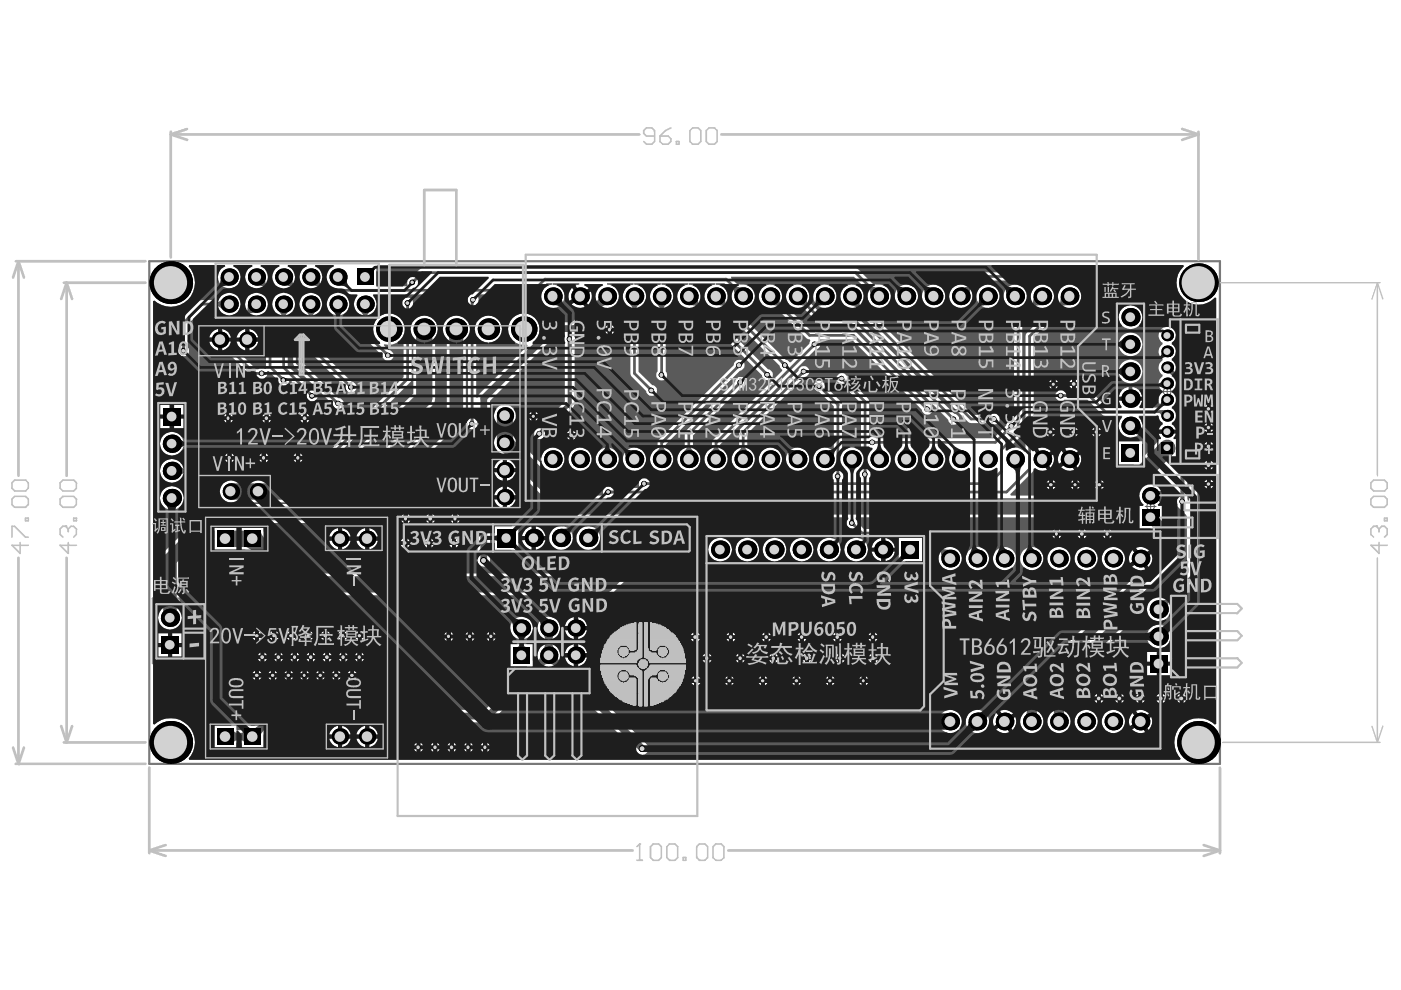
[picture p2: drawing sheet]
<svg xmlns="http://www.w3.org/2000/svg" width="297mm" height="210mm" viewBox="0 0 297 210" stroke-linecap="round" stroke-linejoin="round" font-family="sans-serif">
<g fill="none" stroke="#5a5a5a" stroke-width=".21">
<path d="M246.3 83h2.3M247.5 81.9v2.3M242.8 107.4h2.3M244 106.2v2.3"/>
<circle cx="247.5" cy="83" r=".81"/>
<circle cx="244" cy="107.4" r=".81"/>
</g>
<path d="M31.7 55.4h227v106.6h-227z" fill="none" stroke="#787878" stroke-width=".46"/>
<g fill="#d2d2d2">
<circle cx="256.2" cy="102.6" r=".37"/>
<circle cx="256.2" cy="98.7" r=".37"/>
<circle cx="256.2" cy="94.7" r=".39"/>
<circle cx="256.2" cy="90.7" r=".37"/>
<circle cx="256.2" cy="86.7" r=".37"/>
<circle cx="113.1" cy="88.3" r=".35"/>
<circle cx="121.1" cy="92.3" r=".38"/>
<circle cx="129.2" cy="69.9" r=".38"/>
<circle cx="234.7" cy="113.2" r=".38"/>
<circle cx="229.4" cy="113.2" r=".4"/>
<circle cx="223.9" cy="113.2" r=".37"/>
<circle cx="233.1" cy="102.8" r=".38"/>
<circle cx="227.9" cy="102.8" r=".35"/>
<circle cx="222.8" cy="102.8" r=".38"/>
<circle cx="232.4" cy="91.6" r=".35"/>
<circle cx="227.6" cy="91.6" r=".36"/>
<circle cx="222.7" cy="91.6" r=".38"/>
<circle cx="227.6" cy="81.4" r=".4"/>
<circle cx="223.3" cy="81.5" r=".35"/>
<circle cx="250.5" cy="148.1" r=".4"/>
<circle cx="246.1" cy="148.1" r=".4"/>
<circle cx="241.7" cy="148.1" r=".4"/>
<circle cx="237.3" cy="148.1" r=".4"/>
<circle cx="232.9" cy="148.1" r=".4"/>
<circle cx="183" cy="144.3" r=".33"/>
<circle cx="176" cy="144.3" r=".36"/>
<circle cx="168.9" cy="144.3" r=".36"/>
<circle cx="161.7" cy="144.3" r=".36"/>
<circle cx="154.6" cy="144.3" r=".36"/>
<circle cx="147.5" cy="144.3" r=".38"/>
<circle cx="185.1" cy="139.6" r=".38"/>
<circle cx="178" cy="139.6" r=".38"/>
<circle cx="171" cy="139.6" r=".39"/>
<circle cx="163.9" cy="139.6" r=".39"/>
<circle cx="156.9" cy="139.6" r=".39"/>
<circle cx="149.8" cy="139.6" r=".38"/>
<circle cx="185" cy="135.1" r=".38"/>
<circle cx="177.5" cy="135.1" r=".39"/>
<circle cx="169.9" cy="135.1" r=".39"/>
<circle cx="162.4" cy="135.1" r=".39"/>
<circle cx="154.9" cy="135.1" r=".39"/>
<circle cx="147.4" cy="135.1" r=".4"/>
<circle cx="96.2" cy="115.1" r=".39"/>
<circle cx="90.9" cy="115.1" r=".36"/>
<circle cx="85.8" cy="115.1" r=".36"/>
<circle cx="96.4" cy="110" r=".38"/>
<circle cx="91.2" cy="110" r=".4"/>
<circle cx="85.9" cy="110" r=".38"/>
<circle cx="63.1" cy="97.1" r=".38"/>
<circle cx="55.8" cy="97.1" r=".38"/>
<circle cx="48.6" cy="97.1" r=".38"/>
<circle cx="64.6" cy="88.7" r=".4"/>
<circle cx="56.5" cy="88.7" r=".39"/>
<circle cx="48.3" cy="88.7" r=".37"/>
<circle cx="104.1" cy="134.9" r=".36"/>
<circle cx="99.6" cy="134.9" r=".36"/>
<circle cx="95.1" cy="134.9" r=".36"/>
<circle cx="102.8" cy="158.4" r=".38"/>
<circle cx="99.2" cy="158.4" r=".38"/>
<circle cx="92.2" cy="158.4" r=".39"/>
<circle cx="95.7" cy="158.4" r=".39"/>
<circle cx="88.6" cy="158.4" r=".39"/>
<circle cx="74.6" cy="143.2" r=".38"/>
<circle cx="71.3" cy="143.2" r=".36"/>
<circle cx="67.9" cy="143.2" r=".36"/>
<circle cx="64.5" cy="143.2" r=".33"/>
<circle cx="61.2" cy="143.2" r=".36"/>
<circle cx="57.8" cy="143.2" r=".36"/>
<circle cx="54.5" cy="143.2" r=".38"/>
<circle cx="76.2" cy="134.8" r=".36"/>
<circle cx="76.1" cy="139.3" r=".38"/>
<circle cx="72.7" cy="139.3" r=".39"/>
<circle cx="69.3" cy="139.3" r=".4"/>
<circle cx="65.9" cy="139.3" r=".39"/>
<circle cx="62.4" cy="139.3" r=".38"/>
<circle cx="59" cy="139.3" r=".39"/>
<circle cx="55.6" cy="139.3" r=".4"/>
<circle cx="72.5" cy="134.8" r=".33"/>
<circle cx="69" cy="134.8" r=".38"/>
<circle cx="65.3" cy="134.8" r=".35"/>
<circle cx="61.7" cy="134.8" r=".38"/>
<circle cx="58.1" cy="134.8" r=".35"/>
<circle cx="54.5" cy="134.8" r=".38"/>
<circle cx="136.1" cy="158.7" r=".52"/>
<circle cx="250.6" cy="106.3" r=".45"/>
<circle cx="114.3" cy="91.9" r=".46"/>
<circle cx="120.7" cy="71.9" r=".43"/>
<circle cx="102.5" cy="118.8" r=".52"/>
<circle cx="180.6" cy="110.9" r=".4"/>
<circle cx="224.9" cy="83.9" r=".42"/>
<circle cx="140.2" cy="79.5" r=".43"/>
<circle cx="196.6" cy="86.8" r=".46"/>
<circle cx="214.4" cy="90.3" r=".46"/>
<circle cx="202.2" cy="88.9" r=".4"/>
<circle cx="184.9" cy="93.8" r=".46"/>
<circle cx="128.9" cy="104.3" r=".39"/>
<circle cx="136.5" cy="102.5" r=".43"/>
<circle cx="177.6" cy="101" r=".4"/>
<circle cx="183.3" cy="100.6" r=".43"/>
<circle cx="100.1" cy="89.8" r=".45"/>
<circle cx="100.3" cy="63.6" r=".43"/>
<circle cx="86.4" cy="64.3" r=".4"/>
<circle cx="87.4" cy="59.9" r=".37"/>
<circle cx="173.6" cy="81.9" r=".39"/>
<circle cx="162.7" cy="79.5" r=".43"/>
<circle cx="178.5" cy="80.3" r=".43"/>
<circle cx="166.4" cy="77.4" r=".43"/>
<circle cx="138.1" cy="82.8" r=".43"/>
<circle cx="74.4" cy="82.1" r=".37"/>
<circle cx="66.2" cy="83.9" r=".42"/>
<circle cx="60" cy="80.6" r=".39"/>
<circle cx="71.7" cy="85.6" r=".43"/>
<circle cx="82.2" cy="75.4" r=".43"/>
<circle cx="55.4" cy="79.2" r=".43"/>
<circle cx="38.9" cy="74.4" r=".4"/>
<circle cx="210.7" cy="88.8" r=".46"/>
<circle cx="170.4" cy="78.8" r=".43"/>
<circle cx="172.7" cy="73" r=".43"/>
<circle cx="156.9" cy="81.1" r=".39"/>
<circle cx="156.7" cy="77.4" r=".46"/>
</g>
<path d="M32.4 126.9h14.9v13.7h-14.9zM40.9 126.9v13.6M40.9 129.5l6.4 6.3M41 131.3l6.2 6.2" fill="none" stroke="#8c8c8c" stroke-width=".46"/>
<path d="M108.9 136h15M113.5 133.2v5.7M119.2 133.2v5.7" fill="none" stroke="#8c8c8c" stroke-width=".58"/>
<g fill="#8c8c8c">
<path d="M42.7 137.1l2.1-.2v.9l-2.1 .1z"/>
<path d="M44.5 127.8l.6-.1v1.4l1.4-.1v.7l-1.4 .1v1.4h-.6v-1.4l-1.4 .1v-.6l1.4-.2z"/>
<path d="M185.9 155.6h1.1v4h-1.1v-.3h.7v-3.4h-.7z"/>
<path d="M180.4 155.9h.5l.7 2.5 .8-2.5h.4l-.9 2.8h-.5z"/>
<path d="M178.6 156.1l.3-.1a1.11 1.11 0 0 1 1.2 .3l-.3 .1a.58 .58 0 0 0-.9 0 .58 .58 0 0 0 .1 .9l1.1 1.1v.3h-1.9v-.3h1.4l-.9-.9a1.08 1.08 0 0 1-.1-1.4z"/>
<path d="M173.7 156.1h.1a1.11 1.11 0 0 1 1.4 .2l-.1 .2-.3-.2a.58 .58 0 0 0-.8 .3 .58 .58 0 0 0 .2 .8l1 1v.3h-1.8v-.3h1.4l-.8-.8-.4-.6v-.6z"/>
<path d="M171.2 156.1h.2a1 1 0 0 1 1.4 .2l-.2 .2a.61 .61 0 0 0-1-.1 .61 .61 0 0 0 .2 1l1 1v.3h-1.8v-.3h1.3l-.9-.9a1.2 1.2 0 0 1-.2-1.4z"/>
<path d="M164.3 155.9h.3l.9 .5-.1 .3-.7-.4v2.1h.7v.3h-1.8v-.3h.7z"/>
<path d="M159.4 155.9h.4l.8 .5-.1 .3-.7-.4v2.1h.8v.3h-1.8v-.3h.6z"/>
<path d="M151.9 155.6h1.1v.3h-.7v3.4h.7v.3h-1.1z"/>
<path d="M187.6 147.2h2.4v5.8h-2.4a3.6 3.6 0 0 0 1.1-3.9z"/>
<path d="M173.7 148.6l2.2 .1v-1.7h.6l-.1 1.7h1.6l-.4-1.1 .7-.3 .4 1.6 .7 1h-.1a.44 .44 0 0 1-.5 .1 .44 .44 0 0 1-.3-.4l-.2-.5h-1.9v1.2h1.8v.5h-1.8v1.7l2.7-.1v.5h-5.8v-.5l2.6 .1v-1.7h-1.8v-.5h1.8v-1.2l-2.2 .1z"/>
<path d="M148.5 147.2h2.4a3.8 3.8 0 0 0-.5 5.1l.6 .7h-2.5z"/>
<path d="M176 156.3l-.3 .6 .1 1.1a1.04 1.04 0 0 0 1.3 .7 1.04 1.04 0 0 0 .7-1.2v-.4a1.01 1.01 0 0 0-.6-1.1 1.01 1.01 0 0 0-1.2 .3zM176.1 157.1l1.3 .8a.62 .62 0 0 1-.8 .5 .62 .62 0 0 1-.5-.8zM176.3 156.4a.59 .59 0 0 1 .7-.1 .59 .59 0 0 1 .4 .6v.7l-1.2-.9z"/>
<path d="M166.3 156.2l-.3 .9 .1 .9a1.04 1.04 0 0 0 1.2 .7 1.04 1.04 0 0 0 .8-1.2l-.1-.4a1.02 1.02 0 0 0-.5-1.1 1.02 1.02 0 0 0-1.2 .2zM166.4 157.1l1.2 .9a.58 .58 0 0 1-.6 .4 .58 .58 0 0 1-.5-.6zM166.6 156.4a.59 .59 0 0 1 .7-.1 .59 .59 0 0 1 .3 .6l.1 .7-1.2-.9z"/>
<path d="M156.5 155.9v.4h.3a.83 .83 0 0 1 1 .9l-.3-.2-.8 .1-.3 .2-.1 .5a1 1 0 0 0 1.2 1 1 1 0 0 0 .7-1.4v-.7l-.3-.4-.4-.3zM156.8 157.4l.4-.1a.61 .61 0 0 1 .7 .7 .61 .61 0 0 1-.9 .4 .71 .71 0 0 1-.2-1z"/>
<path d="M183.2 147.2v2.9h1.1v.7h-1.1v.5l1.1-.1v.9l-1.2-.2 .1 .2a.36 .36 0 0 0 .5 .4l1.8 .2a.42 .42 0 0 0 .5 0 .42 .42 0 0 0 .2-.4l-1.4-.1v-1l1.3 .1v-.5h-1.3v-.7h1.1v-2.9zM180 149.5l.2 .9a.32 .32 0 0 0 .2 .3 .32 .32 0 0 0 .4-.1l-.2-.7h.7v2.7a.69 .69 0 0 0 .4 .7 .69 .69 0 0 0 .8-.2l.2-.4h-.5a.26 .26 0 0 1-.3 0 .26 .26 0 0 1 0-.3v-2.5l1 .1v-.5zM180.2 147.3v.3l1.1 1.2-.3 .2a.32 .32 0 0 0 .3 .3 .32 .32 0 0 0 .4-.2l.8-.6-.1-.1a.23 .23 0 0 0-.2-.3 .23 .23 0 0 0-.2 .2l-.4 .2-.6-.8h1.8v-.4zM183.6 147.6h.7v.9h-.7zM183.6 148.9h.7v.7h-.7zM184.8 147.6h.6v.9h-.6zM184.8 148.9h.6v.7h-.6z"/>
<path d="M168.2 148.8l.3 2.2h-2.3v.4h2.5a4.1 4.1 0 0 0 3 2l.1-.3 .4-.2-1.5-.4a2.33 2.33 0 0 1-1.5-1.1h3v-.4h-3.1l-.2-2.3zM166.5 147.9v1.2h.6v-.7h4.3v.8h.6v-1.3h-2.5l.1-.5a.28 .28 0 0 0 .1-.3 .28 .28 0 0 0-.4-.1 .65 .65 0 0 0-.4 .7l-.1 .2zM166.3 152.9v.1a.36 .36 0 0 0 .3 .3 .36 .36 0 0 0 .4-.2l1.7-.9-.2-.2a.27 .27 0 0 0-.2-.2 .27 .27 0 0 0-.3 .1zM170.1 150.4l.2 .2a.35 .35 0 0 0 .3 .2 .35 .35 0 0 0 .3-.2l.8-.5-.3-.5zM169.3 149.6l.3 .4 1.3-.8-.3-.4z"/>
<path d="M163.3 147.5l.3 2.8h-.5l.1 2.3a.75 .75 0 0 0 1 .7l.2 .1 .2-.7h-.7l-.2-.1-.1-1.8h1.6l-.1-2.3h-.5l.1 1.8h-.7l-.2-2.3h1.6v-.5zM161 147.2v.2a3.2 3.2 0 0 1-1.9 1.8l.4 .5 .7-.5v.4h2.1l.1-.3a.4 .4 0 0 0 .2 .3 .4 .4 0 0 0 .5-.1l.2-.1-.8-.6-.7-1.3a.36 .36 0 0 0 0-.4 .36 .36 0 0 0-.4-.1zM159.7 150.3l.8 2.3h-1v.4h3.4v-.4h-2l-.6-2.4zM161.4 147.7l.9 1.5h-2l.7-.8zM162.3 150.3l-.5 1.8h.2a.26 .26 0 0 0 .3 0 .26 .26 0 0 0 .1-.3l.2-1a.33 .33 0 0 0 0-.4 .33 .33 0 0 0-.3-.1zM163.9 151.4v.1a.56 .56 0 0 0 .7 .5l.4 .1a.33 .33 0 0 0 .5 0 .33 .33 0 0 0-.1-.5zM161.2 150.2l-.2 1.6h.4l.3-1.6z"/>
<path d="M153.4 149v.5h2.2l.8 .8h-2.3l.4-.5-.3-.1a.58 .58 0 0 0-.7 .5l-.5 .5 .2 .2a.36 .36 0 0 0 .6-.2h1.4v.7h-2.1v.5l2.1-.1v.8h-2.8v.4h6v-.4h-2.7v-.8l2 .1v-.5h-2v-.7l1.1 .1a.34 .34 0 0 0 .6 0 .28 .28 0 0 0 .1-.3 .28 .28 0 0 0-.3-.2l-.4-.2-.5-.6h1.2v-.5zM152.6 147.9v1.2h.6v-.8h4.5v.8h.6v-1.2h-2.6l.2-.5a.28 .28 0 0 0-.1-.3 .28 .28 0 0 0-.3-.1h-.1l-.4 .9z"/>
<circle cx="169.5" cy="158.4" r=".35"/>
<circle cx="162.2" cy="158.4" r=".37"/>
</g>
<g fill="#5a5a5a">
<path d="M38.6 73.5h.6l.1 .5h-.8z"/>
<path d="M45.7 64.2l.7-.2 .9-.8v2.6l-.9-.8-.7-.2z"/>
<path d="M50.4 155.5a1.37 1.37 0 0 0 1.4-.6v-.2v2.9a1.09 1.09 0 0 0-1.4-.7z"/>
<path d="M52.6 64.5l1.8 1.8h-.3a2.08 2.08 0 0 0-1.6 .4l-.4-.4a2.57 2.57 0 0 0 .5-1.8z"/>
<path d="M60.1 60.5l1.8-1.8 .1 .3a2.08 2.08 0 0 0 .4 1.6l-.4 .4a2.58 2.58 0 0 0-1.9-.5z"/>
<path d="M65.4 83.5l.4-.4 .4 .3-.6 .5z"/>
<path d="M65.9 60.5l1.8-1.8v.3a2.08 2.08 0 0 0 .5 1.6l-.5 .4a2.58 2.58 0 0 0-1.8-.5z"/>
<path d="M73.6 81.7l.4-.4 .4 .2-.5 .6z"/>
<path d="M81.5 75l.4-.4 .4 .2-.6 .6z"/>
<path d="M86 64.7h.8l-.1 .4h-.6z"/>
<path d="M87.5 59.3l.4-.2 .4 .4-.3 .4z"/>
<path d="M99.8 89h.6l.1 .5h-.8z"/>
<path d="M99.8 63.8l.8 .3-.2 .4-.6-.4z"/>
<path d="M115.1 134.4h2.5l-.4 .8-.2 .7h-1.3l-.2-.7z"/>
<path d="M137 102.1l.5 .2v.5l-.5 .1z"/>
<path d="M133.2 64.1h2.6l-.8 1-.2 .7h-.6l-.2-.7z"/>
<path d="M140 78.6h.6l.1 .5h-.8z"/>
<path d="M139 64.1h2.6l-.8 1-.2 .7h-.6l-.2-.7z"/>
<path d="M151.8 64.7l1.9-1.9a2.71 2.71 0 0 0 .4 1.9l-.4 .4a2.62 2.62 0 0 0-1.9-.4z"/>
<path d="M161.9 79.1l.4-.5 .4 .3-.6 .6z"/>
<path d="M165.7 77l.4-.4 .4 .3-.6 .5z"/>
<path d="M173.7 82.4l.6-.5 .2 .4-.4 .4z"/>
<path d="M172.2 73l.5 .6-.4 .2-.4-.4z"/>
<path d="M177.4 100.1h.5l.1 .5h-.8z"/>
<path d="M180.6 111.5l.6-.6 .3 .4-.5 .4z"/>
<path d="M183.1 99.7h.6l.1 .5h-.8z"/>
<path d="M180.1 64.6l2.3-1.2-.1 .5a1.17 1.17 0 0 0 .2 1.2l-.5 .3z"/>
<path d="M185.4 93.4l.4 .1v.6l-.4 .1z"/>
<path d="M195.8 86.4l.4-.4 .4 .2-.6 .6z"/>
<path d="M201.4 88.5l.4-.4 .4 .2-.6 .6z"/>
<path d="M209.9 88.6l.5-.2v.8l-.5-.1z"/>
<path d="M213.9 90.3l.6 .6-.4 .2-.4-.4z"/>
<path d="M217.7 150.3h2.1l.1 1 .2 .4h-2.7l.3-.4z"/>
<path d="M245.8 87l1.4-.1-1 1.2-.2-.4-.4-.1z"/>
<path d="M37.8 98.5l1.1 .9 .6 .1v.6l-.6 .2-1.1 .9z"/>
<path d="M64.6 65.8h2.6l-.8 .9-.2 .7h-.6l-.2-.7z"/>
<path d="M71.3 84.8l.3 .2-.4 .6-.3-.3z"/>
<path d="M115.7 136.2h1.3l.2 .7 .4 .8h-2.5l.4-.8z"/>
<path d="M116.4 140.7l1.7-1.8 .3 .9 .4 .6-1 1-.5-.5z"/>
<path d="M129.4 103.9l.4 .1v.6l-.4 .1z"/>
<path d="M140 94.4h.6l.2 .7 .8 .9h-2.6l.8-.9z"/>
<path d="M157.3 94.4h.6l.2 .7 .8 .9h-2.6l.8-.9z"/>
<path d="M178.5 80.8l.6-.5 .2 .4-.4 .4z"/>
<path d="M184.1 60.9l.4-.4a2.62 2.62 0 0 0 1.9 .5l-1.8 1.8a2.71 2.71 0 0 0-.5-1.9z"/>
<path d="M199.2 116.5l.4-.4a2.62 2.62 0 0 0 1.9 .5l-1.9 1.8a2.71 2.71 0 0 0-.4-1.9z"/>
<path d="M203.7 61a2.72 2.72 0 0 0 1.9-.5l.4 .4a2.62 2.62 0 0 0-.4 1.9z"/>
<path d="M245.7 127.3a2.77 2.77 0 0 0 1.9-.5l.4 .4v.2a2.58 2.58 0 0 0-.4 1.8z"/>
<path d="M49.5 154.7a.95 .95 0 0 0 1.2 .8h.3v1.4a1.09 1.09 0 0 0-1.5 .7z"/>
<path d="M59.3 80.2l.4-.4 .4 .2-.5 .6z"/>
<path d="M54.7 78.9l.4-.1v.8l-.4-.1z"/>
<path d="M54.4 60.5l1.8-1.8v.3a2.08 2.08 0 0 0 .4 1.6l-.4 .4a2.58 2.58 0 0 0-1.8-.5z"/>
<path d="M137.3 82.4l.4-.4 .4 .2-.5 .6z"/>
<path d="M156.4 81.1l.6 .5-.4 .3-.4-.4z"/>
<path d="M156.1 77.5l.7 .5-.4 .2-.5-.3z"/>
<path d="M146 64.7l1.9-1.9a2.71 2.71 0 0 0 .5 1.9l-.4 .4a2.62 2.62 0 0 0-2-.4z"/>
<path d="M169.9 78.8l.5 .5-.4 .3-.4-.4z"/>
<path d="M169.1 64.7l1.9-1.9a2.71 2.71 0 0 0 .4 1.9l-.4 .4a2.62 2.62 0 0 0-1.9-.4z"/>
<path d="M163.3 64.7l1.9-1.9a2.71 2.71 0 0 0 .5 1.9l-.5 .4a2.62 2.62 0 0 0-1.9-.4z"/>
<path d="M223.5 150.3h2.1v1l.2 .4h-2.6l.2-.4z"/>
<path d="M225.3 83.5l.5 .1v.6l-.5 .1z"/>
<path d="M224.9 62.8l1.9 1.9a2.72 2.72 0 0 0-1.9 .4l-.4-.4a2.61 2.61 0 0 0 .4-1.9z"/>
<path d="M219.2 62.8l1.8 1.9a2.72 2.72 0 0 0-1.9 .4l-.4-.4a2.61 2.61 0 0 0 .5-1.9z"/>
<path d="M245.7 108.7a1.7 1.7 0 0 0 .8 2l.7 .8-1.5 1.3-1.6-1.3-.6-.2-.5 .2z"/>
<path d="M247.5 79.2l1.2-1.2 .1 .5 .3 .5-.6 .6-.6-.4z"/>
<path d="M53.2 154.4l.3 .2 .3-.1 1.5-1.1 1 1a2.37 2.37 0 0 0-1.1 2l.1 .1z"/>
<path d="M58.9 65.8h2.5l-.7 .9-.3 .7h-.6l-.2-.7z"/>
<path d="M76.2 65.8h2.5l-.7 .9-.3 .7h-.6l-.2-.7z"/>
<path d="M95.1 71.4h3.3l-.2 1.5h-2.9z"/>
<path d="M114.6 138.9l1.8 1.8-1 .2-.5 .5-1-1 .4-.6z"/>
<path d="M145.8 94.4h.5l.3 .7 .8 .9h-2.7l.8-.9z"/>
<path d="M151.5 94.4h.6l.2 .7 .8 .9h-2.6l.8-.9z"/>
<path d="M155.3 60.9l.4-.4a2.62 2.62 0 0 0 1.9 .5l-1.9 1.8a2.71 2.71 0 0 0-.4-1.9z"/>
<path d="M246.2 93.7l2.5 2.5-3.5 3.6-1.4-3.4z"/>
<path d="M126.9 62.8l1.9 1.9-.9 .1-.6 .5-1.1-1 .5-.7z"/>
<path d="M51.8 116l3.5-3.5 .2 .8 .4 .6 1.8 2.1-2.4 2.4-.5-.5a6.2 6.2 0 0 0-2.2-1.7z"/>
<path d="M137.3 109.1l7.7-3.4 4.1 3.4a8.5 8.5 0 0 0-5.9 2.4h-4.9l.5-.4a1.24 1.24 0 0 0 .3-1.6l-1.1-.4z"/>
<path d="M50.3 69.7l2.8-2.7h.2a4.3 4.3 0 0 0 2.8-.8l.3 .1v11.7l-.2 .2a1.14 1.14 0 0 0-1.4 .1h-.5l-4-4v-.8h.3l.7 .5 .7 .3v-4.6l-.7 .3-.7 .6-.3-.1zM52.9 69.7v1.9h1.8a2.29 2.29 0 0 0-1.8-1.9zM52.9 72.4v1.9a2.29 2.29 0 0 0 1.8-1.9z"/>
<path d="M101.2 62.4h12l.6-.2 2.1-2.1h1.1v.2a2.47 2.47 0 0 0-2.1 3.3 2.47 2.47 0 0 0 3.7 1.3 2.47 2.47 0 0 0 .3-3.9 2.59 2.59 0 0 0-1.7-.7v-.2h5.6v.2l-.8 .3 2.7 4 .1-.1 .2 .2-3.7 3.6-4.5 .2-2.2 2.1-.3-.2a3.3 3.3 0 0 0-3-3.9 3.3 3.3 0 0 0-3.6 3.5 3.3 3.3 0 0 0 4 3l.2 .3-10.2 10.2-.5 .8h-.2v-12.7l.2-.1a2.86 2.86 0 0 0 4.3 .4 2.86 2.86 0 0 0 0-4.2 2.86 2.86 0 0 0-4.3 .4l-.2-.1v-3.5a1.21 1.21 0 0 0 .1-1.8zM121.1 61.1a2.45 2.45 0 0 0-.4 2.7l1.7-1.1-1.1-1.7zM121.2 64.5a2.34 2.34 0 0 0 2.8 .6l-1.1-1.7z"/>
<path d="M32.5 63.9l.2-.2 .6 .5a5.1 5.1 0 0 0 6.8-.9 5.1 5.1 0 0 0-.1-6.8l.1-.3h7.6v.3l-.3 .2a2.41 2.41 0 0 0-.5 3.7 2.41 2.41 0 0 0 3.7-.3 2.41 2.41 0 0 0-1.1-3.6v-.3h3.9l.1 .3-.3 .2a2.47 2.47 0 0 0-1 3 2.47 2.47 0 0 0 2.9 1.4l.5 .2 .8 .7v.7l-.3 .1a2.5 2.5 0 0 0-3-.4 2.5 2.5 0 0 0-1.1 2.8l-.2 .6-3 2.9-.2 .7v.9l-.3 .1-1.2-.7v4.6l.7-.3 .5-.4 .3 .2v.9l.2 .6 4.5 4.5 .7 .2h.8l.3 .3a1.22 1.22 0 0 0 1.2-.3 1.22 1.22 0 0 0 .3-1.3l.4-.1 2 2.1a1.16 1.16 0 0 0 1.1 1.1 1.16 1.16 0 0 0 1.2-1.1l.3-.1 3.4 3.5a1.15 1.15 0 0 0 1.2 1 1.15 1.15 0 0 0 1.1-1.1 1.15 1.15 0 0 0-1-1.2l-5.3-5.2v-10.3l.9-1.1 .3 .1v11l8.4 8.5v.2a1.18 1.18 0 0 0 2.1 .2 1.18 1.18 0 0 0-1-1.8l-7.8-7.8v-10.3l.3-.1 .8 1.1 .1 6.6 8.2 8.3v.4a1.16 1.16 0 0 0 2 .2 1.16 1.16 0 0 0-.7-1.8l-7.8-7.8v-5.9l.1-.3a4.9 4.9 0 0 0 1.4-2.5 2.43 2.43 0 0 0-1.5-2.2 2.43 2.43 0 0 0-2.6 .5l-.3-.1v-1.1a2.29 2.29 0 0 0-1.2-1.5l-.1-1.4a2.48 2.48 0 0 0-1.6-2.2l.1-.3h3.9v.3l-.3 .2a2.47 2.47 0 0 0-1 3 2.47 2.47 0 0 0 2.9 1.4l.7 .3a2.27 2.27 0 0 0 2.7 1l-.1 .4a2.42 2.42 0 0 0 0 3.4 2.42 2.42 0 0 0 3.5 0 2.42 2.42 0 0 0-.1-3.5v-.3h2.5l-.1 .4a2.82 2.82 0 0 0 .6 4l.3 .5v3.6l4.5 4.6 .1 .3a1.16 1.16 0 0 0 2 .3 1.16 1.16 0 0 0-.8-1.9l-1-1 .1-.3a3.2 3.2 0 0 0 3.8-1.3h.3v8.4l-19.1 19h-27.1l-.3-.2a5.2 5.2 0 0 0-2.7-1.5 2.52 2.52 0 0 0-2.3 3.6 2.52 2.52 0 0 0 4.3 .5l1-.7h27.5l.6-.2 19.6-19.5 .2-.7v-8.4l.3-.2v11.7l-18.5 18.5h-20.1l-.7 .1a2.31 2.31 0 0 0-1.7 2.5 2.31 2.31 0 0 0 2.4 2h21.1h.6l1.1-.7 20.2-20.2 .3-1.2v-12.9l.1-.3a2.86 2.86 0 0 0-.9-3.8 2.86 2.86 0 0 0-3.9 .8l-.3-.1v-3.1a1.15 1.15 0 0 0-.1-1.6 1.15 1.15 0 0 0-1.6 0 1.15 1.15 0 0 0 0 1.6v2.9l-.3 .1a3.3 3.3 0 0 0-4.2-1.3 3.3 3.3 0 0 0-1.8 4l-.3 .2-.7-.7v-2.9l.2-.5a2.76 2.76 0 0 0 .5-4.1l.1-.3h20.3l.1 .4a1.28 1.28 0 0 0-.3 1.2v3.9h-.3a2.86 2.86 0 0 0-4.1-.3 2.86 2.86 0 0 0-.1 4.1v15l-20.1 20.2h-28.8l-1 .2-10.6 10.5-.2 1.1v10.8a2.5 2.5 0 0 0 .4 3.4 2.5 2.5 0 0 0 3.3 0 2.5 2.5 0 0 0 .4-3.4v-10l7.1-7.1 .3 .1v4h6.5l.5 .3 1.9 1.5 7.2 7.3 1 .5 65.8 .1 .6-.1 1.1-.5 14-14.1a7.7 7.7 0 0 1 4.8-1.8h30.9l.1 .3a1.19 1.19 0 0 0-.4 1.2 1.19 1.19 0 0 0 1 .8l1.9 1.8 4 .1v.3l-.4 .1a2.41 2.41 0 0 0-1.2 1.8h5l-.1-.2a2.38 2.38 0 0 0-1.6-1.7l.1-.3h2.1l.3 .2v4.9h4.9v-4.8l.3-.1 3 3 .2 1a2.47 2.47 0 0 0 2.3 2.8 2.47 2.47 0 0 0 2.6-2.6 2.47 2.47 0 0 0-2.7-2.3l-1.1-.2-3.7-3.6h-13.3l-1.3-1.4-.4-.8 .1-.3h53.7l.6-.1 1.1-.6 4.4-4.4 .3 .1a2.51 2.51 0 0 0 .9 2.3l-.2 .3h-.7v4.7h2.2l1.7 1.5v3.8l-.9 1-.4-.2-.1-.6-4.1 2.6a2.31 2.31 0 0 0 1.6 .8l.1 .2-24.1 24-.5 1.2v4.8a2.48 2.48 0 0 0-.1 3.6 2.48 2.48 0 0 0 3.5 0 2.48 2.48 0 0 0-.1-3.6v-4.2l2.3-2.2 .2 .1-.1 6.3a2.48 2.48 0 0 0-.1 3.6 2.48 2.48 0 0 0 3.6 0 2.48 2.48 0 0 0-.1-3.6l-.1-5.6 16.8-16.8 .3 .2a2.56 2.56 0 0 0 2.8 2.8 2.56 2.56 0 0 0 2.2-3.2l.2-.7 5.2-5.3 .3-.6v-51l-.3-.7-12.5-12.4-33.2-.1-.6 .3-2.2 2.2-1.1 .1a2.47 2.47 0 0 0-2.7 2.4 2.47 2.47 0 0 0 2.5 2.6 2.47 2.47 0 0 0 2.4-2.8l.2-1.1 1.9-1.9h32.1l11.7 11.7v34.9l-.2 .1-.2-.4v-24.7l-.3-.7-2-1.9-.1-.3a1.87 1.87 0 0 0-.9-1.8l.1-.3a1.8 1.8 0 0 0-.1-3.1l.1-.4a1.81 1.81 0 0 0 .3-2.7 1.81 1.81 0 0 0-2.7 .1 1.81 1.81 0 0 0 .4 2.7l-.1 .3a1.8 1.8 0 0 0 .1 3.1l-.1 .3a1.8 1.8 0 0 0 .1 3.1l-.1 .3a1.86 1.86 0 0 0 .1 3.1v.3l-.4 .2a1.81 1.81 0 0 0 .2 2.7l-.1 .3h-4.4l-.2-.3 .6-1.2h-5l.5 1.2-.1 .3h-2.9l-3.4-3.3-5.6-.1-.3-.2a1.16 1.16 0 0 0-1.6 1.2 1.16 1.16 0 0 0 1.9 .8h4.9l3.4 3.3h3.9l.1 .3a2.53 2.53 0 0 0-.1 3.7 2.53 2.53 0 0 0 3.6 0 2.53 2.53 0 0 0-.1-3.7l.1-.3h3.9l.2 .2a1.93 1.93 0 0 0 .9 1.5v.2l-.4 .2-.4 .9h1.8v.8h-1.8l.4 .8v.4h-.5v.3l-3.1 3.4-.3-.1v-3.1h-5v4.9h3.2l.1 .3-6.2 6.3h-20l-.1-.3 4.7-4.7 .3-.7 .2-.1a2.34 2.34 0 0 0 2.6 .3l-2.8-4.3v-23.7l6.2-6.1 1.1-.2a2.47 2.47 0 0 0 2.7-2.4 2.47 2.47 0 0 0-2.5-2.5 2.47 2.47 0 0 0-2.4 2.7l-.2 1.1-6.6 6.7-.1 24.8-.3 .1a2.44 2.44 0 0 0-3-.6l-.1-.3 2.5-2.5 .2-.6v-23.5l2.9-2.8 .3-.2a4.4 4.4 0 0 0 2.9-.8 2.51 2.51 0 0 0-1.3-4.1 2.51 2.51 0 0 0-3 3.2l-.1 .6-3.2 3.1-.2 .6v21.1l-.5 .2a1.2 1.2 0 0 0-1.2 1l-2.6 2.7h-25l-.3-.2h-.8l-.3-.2-.1-7.7-4.5-4.7a1.15 1.15 0 0 0-1.2-1 1.15 1.15 0 0 0-1.1 1.1 1.15 1.15 0 0 0 1 1.2l4.1 4.1v9.9l-.2 .1-.6-.3a2.57 2.57 0 0 0-3 .5l-.2-.1v-10.1l-3.6-3.7a1.15 1.15 0 0 0-1.2-1.1 1.15 1.15 0 0 0-1.1 1.1 1.15 1.15 0 0 0 1 1.2l3.2 3.1v9.3l-.3 .1-.5-.3a2.46 2.46 0 0 0-3.6 2.5 2.46 2.46 0 0 0 4.1 1.5l.3 .2v.8l-.3 .3v.9l-.1 .3h-39.1l-.2-.3a1.19 1.19 0 0 0-1.4 .4 1.19 1.19 0 0 0-.1 1.4l-.2 .3h-5.7a1.19 1.19 0 0 0-1.4-.1 1.19 1.19 0 0 0-.4 1.4l-.2 .3h-6.2l-5-5.1 .1-.3a2.45 2.45 0 0 0 3.1-2.1 2.45 2.45 0 0 0-2.7-2.7 2.45 2.45 0 0 0-2.1 3.1l-.3 .1-5.2-5.2-.1-5.4a2.35 2.35 0 0 0-2.5-1.7 2.35 2.35 0 0 0-2.1 2.3l.1 6.4 .6 1 1.6 1.6-.2 .3a2.35 2.35 0 0 0-2 1.9h2.3v.4h.4v2.2a2.09 2.09 0 0 0 1.8-2l.4-.1 9.2 9.2 1 .6 17.6 .1 1.1 .2 .1 .2-.4 .6-10.9 10.9h-63.2l-6.9-7-1.1-1.3-.3-.7v-.7h-9.8l-.1-.3 .7-.7h28.7l1.1-.2 22-22.1 .3-1v-15.2l.1-.7 .3 .2v17.2a1.14 1.14 0 0 0 .1 1.6 1.14 1.14 0 0 0 1.7-.1l.2 .1v28.1a1.33 1.33 0 0 0 1.4 1.4 1.33 1.33 0 0 0 1.3-1.4v-33.8l14-14h1.8l.1 .3-.2 .6 .2 .5v12.8l-5.8 5.7a1.15 1.15 0 0 0-.4 1.9 1.15 1.15 0 0 0 1.9-.5l6-6 .2-.3 .1-.4v-13.2l.1-.5-.1-.6 .1-.3 .9-.4 5-5 .6-.3a2.48 2.48 0 0 0 2.8-2.3 2.48 2.48 0 0 0-2.5-2.7v-.2h5.6v.2l-.1 .1a2.47 2.47 0 0 0-2.1 1.8 2.47 2.47 0 0 0 .9 2.6l.7 1v13.7l3.3 3.4 .1 .4a1.16 1.16 0 0 0 1.9 .2 1.16 1.16 0 0 0-.7-1.9l-2.9-2.8v-13l.2-.5a4.8 4.8 0 0 0 1.4-2.6 2.46 2.46 0 0 0-2.5-2.4v-.2h5.6v.2l-.2 .1a2.47 2.47 0 0 0-2 1.8 2.47 2.47 0 0 0 .8 2.6l.7 1v13a1.15 1.15 0 0 0 .1 1.5 1.15 1.15 0 0 0 1.6 0 1.15 1.15 0 0 0 0-1.5v-13l.3-.6a2.88 2.88 0 0 0 .6-4.2 2.59 2.59 0 0 0-1.8-.7v-.2h5.7v.2l-.2 .1a2.51 2.51 0 0 0-2 3 2.51 2.51 0 0 0 3.1 1.9l.6 .2 14.2 14.1v.3a1.16 1.16 0 0 0 2 .3 1.16 1.16 0 0 0-.8-1.9l-14.1-14.1-.2-1.1a2.54 2.54 0 0 0-2.5-2.8v-.2h5.6v.2l-.1 .1a2.51 2.51 0 0 0-2 3 2.51 2.51 0 0 0 3.1 1.9l.6 .2 12.1 12.1 .1 .3 .4 .5v.2l-14.6 14.7-.3 .6a1.9 1.9 0 0 1-.9 1.8 2.48 2.48 0 0 0 .2 3.5 2.48 2.48 0 0 0 3.5-.3 2.48 2.48 0 0 0-.3-3.5l-.5-.6-.2-.5 20.2-20.1 .3-.1a1.19 1.19 0 0 0 .5-1.8l.1-.3h6.8l14.9 14.9v.3a1.16 1.16 0 0 0 2 .3 1.16 1.16 0 0 0-.8-1.9l-15.1-15.1-.7-.3h-8.9l-6-6-.2-1.1a2.47 2.47 0 0 0-2.3-2.7 2.47 2.47 0 0 0-2.6 2.5 2.47 2.47 0 0 0 2.7 2.4l1.1 .2 6.3 6.2 .7 .3 .1 .3-.2 .6-3.9 3.9h-.3l-.5-.5h-.3l-12.1-12.1-.1-.3a4.3 4.3 0 0 0-.9-2.9 2.59 2.59 0 0 0-1.7-.7v-.2h1.8l1.3 1.3 .2 1.1a2.47 2.47 0 0 0 2.4 2.8 2.47 2.47 0 0 0 2.5-2.6 2.47 2.47 0 0 0-2.7-2.4l-1.1-.1-1.2-1.2v-.3h26l2.8 2.7 .1 1.1a2.47 2.47 0 0 0 2.4 2.8 2.47 2.47 0 0 0 2.6-2.6 2.47 2.47 0 0 0-2.8-2.4l-1.1-.1-3-3-.6-.3h-91.9l-.6 .3-1.5 1.5a1.12 1.12 0 0 0-1 1.7l-.1 .3h-6.3l-.2-.2v-4.1l.3-.2h170.8l.1 .3a4.7 4.7 0 0 0-.2 6.7 4.7 4.7 0 0 0 6.8-.1l.2 .1v90.3l-.2 .1-.6-.5a5.1 5.1 0 0 0-6.8 .9 5.1 5.1 0 0 0 .1 6.8l-.1 .3h-210.1l-.1-.3 .5-.6a5.1 5.1 0 0 0-1-6.7 5.1 5.1 0 0 0-6.8 .1l-.2-.1zM212.8 62.8a2.46 2.46 0 0 0 4.9 0 2.46 2.46 0 0 0-4.9 0zM207 62.8a2.46 2.46 0 0 0 4.9 0 2.46 2.46 0 0 0-4.9 0zM195.5 62.8a2.46 2.46 0 0 0 4.9 0 2.46 2.46 0 0 0-4.9 0zM189.7 62.8a2.46 2.46 0 0 0 4.9 0 2.46 2.46 0 0 0-4.9 0zM172.4 62.8a2.46 2.46 0 0 0 4.9 0 2.46 2.46 0 0 0-4.9 0zM38.3 67.8l-.2 .7v5.1a1.15 1.15 0 0 0 0 1.6 1.15 1.15 0 0 0 1.6 0 1.15 1.15 0 0 0 .1-1.6v-4.8l3.4-3.5h2.6l.3 .2a4.9 4.9 0 0 0 2.5 1.4 2.45 2.45 0 0 0 2.1-3.7 2.45 2.45 0 0 0-4.3 .1l-.6 .3-3.2 .1zM129.7 68.9v.6h.6zM128.5 69.1l-.2 .4h.5v-.6zM237.2 67.2a2.53 2.53 0 0 0 5 0 2.53 2.53 0 0 0-5 0zM129.7 70.3v.6l.6-.6zM128.3 70.3l.5 .6v-.6zM45 70.4l-.4 .5-.2 .7h1.8v-1.9zM44.4 72.4a2.29 2.29 0 0 0 1.8 1.9v-1.9zM237.2 73a2.53 2.53 0 0 0 5 0 2.53 2.53 0 0 0-5 0zM228.1 80.4v.6h.6zM226.9 80.7l-.2 .3h.6v-.6zM223.8 80.5v.5h.5zM222.6 80.7l-.2 .3h.5v-.5zM237.2 78.8a2.53 2.53 0 0 0 5 0 2.53 2.53 0 0 0-5 0zM228.1 81.8v.6l.6-.6zM226.7 81.8l.6 .6v-.6zM223.8 81.9v.5l.5-.5zM222.4 81.9l.5 .5v-.5zM240.1 82v2.1h2.1a2.44 2.44 0 0 0-2.1-2.1zM237.9 82.7l-.4 .6-.3 .8h2.1v-2.1l-.9 .3zM256.7 85.7v.5h.6zM255.5 86l-.2 .2h.6v-.5zM256.7 87.1v.5l.6-.5zM255.3 87.1l.6 .5v-.5zM113.6 87.3v.5h.5zM112.4 87.5l-.3 .3h.6v-.5zM36.9 85.8v2.1h2v-2.1zM34 85.8v2.1h2v-2.1zM65 87.7v.6h.6zM63.9 87.9l-.2 .4h.5v-.6zM57 87.7v.6h.5zM55.8 87.9l-.2 .4h.5v-.6zM48.9 87.7v.6h.5zM47.7 87.9l-.2 .4h.5v-.6zM113.6 88.7v.5l.5-.5zM112.1 88.7l.6 .5v-.5zM65 89.1v.5l.6-.5zM63.7 89.1l.5 .5v-.5zM57 89.1v.5l.5-.5zM55.6 89.1l.5 .5v-.5zM48.9 89.1v.5l.5-.5zM47.5 89.1l.5 .5v-.5zM178.8 61.1a2.47 2.47 0 0 0 1.4 4.1l1.4 .6 23.7 23.7 .6 .2h4.1a1.15 1.15 0 0 0 1.6-.1 1.15 1.15 0 0 0 0-1.6 1.15 1.15 0 0 0-1.6 0h-3.8l-23.3-23.4-.1-.5a2.53 2.53 0 0 0-.7-3.2 2.53 2.53 0 0 0-3.3 .2zM167.3 61.1a2.6 2.6 0 0 0-.2 3 2.6 2.6 0 0 0 2.8 1.2l.6 .2 3.2 3 6.9 .1 20.5 20.4a1.15 1.15 0 0 0 1.1 1 1.15 1.15 0 0 0 1.2-1.1 1.15 1.15 0 0 0-1.1-1.2l-20.7-20.6-.6-.3h-6.6l-2.6-2.6-.2-.3a4.3 4.3 0 0 0-.8-2.9 2.51 2.51 0 0 0-3.5 .1zM256.7 89.7v.5h.6zM255.5 89.9l-.2 .3h.6v-.5zM36.9 88.7v2.1h2v-2.1zM34 88.7v2.1h2v-2.1zM232.9 90.6v.5h.6zM231.7 90.9l-.2 .2h.5v-.5zM228 90.6v.5h.6zM226.9 90.9l-.2 .2h.5v-.5zM223.1 90.6v.5h.6zM222 90.9l-.2 .2h.5v-.5zM256.7 91.1v.5l.6-.5zM255.3 91.1l.6 .5v-.5zM121.5 91.3v.5h.6zM120.4 91.5l-.2 .3h.5v-.5zM232.9 92.1v.5l.6-.5zM231.5 92.1l.5 .5v-.5zM228 92.1v.5l.6-.5zM226.7 92.1l.5 .5v-.5zM223.1 92.1v.5l.6-.5zM221.8 92.1l.5 .5v-.5zM121.5 92.8v.5l.6-.5zM120.2 92.8l.5 .5v-.5zM256.7 93.7v.6h.6zM255.5 93.9l-.2 .4h.6v-.6zM256.7 95.1v.5l.6-.5zM255.3 95.1l.6 .5v-.5zM33.9 94.1a2.55 2.55 0 0 0 5.1 0 2.55 2.55 0 0 0-5.1 0zM63.7 96.1v.6h.5zM62.4 96.3l-.2 .4h.5v-.6zM56.4 96.1v.6h.5zM55.2 96.3l-.3 .4h.6v-.6zM49.1 96.1v.6h.5zM47.9 96.3l-.2 .4h.5v-.6zM225.8 95.1l1.1 1.7 1.7-1.1a2.34 2.34 0 0 0-2.8-.6zM220 95.1l1.1 1.7 1.7-1.1a2.34 2.34 0 0 0-2.8-.6zM63.7 97.5v.6l.5-.6zM62.2 97.5l.5 .6v-.6zM56.4 97.5v.6l.5-.6zM54.9 97.5l.6 .6v-.6zM49.1 97.5v.6l.5-.6zM47.7 97.5l.5 .6v-.6zM256.7 97.7v.5h.6zM255.5 97.9l-.2 .3h.6v-.5zM224.9 95.7a2.45 2.45 0 0 0-.4 2.6l1.7-1.1-1.1-1.6zM227.3 97.5l1.1 1.6a2.33 2.33 0 0 0 .6-2.7zM221.6 97.5l1.1 1.6a2.33 2.33 0 0 0 .6-2.7zM256.7 99.1v.5l.6-.5zM255.3 99.1l.6 .5v-.5zM225 99a2.34 2.34 0 0 0 2.8 .6l-1.1-1.7zM166.6 97.3a2.5 2.5 0 0 0 5 0 2.5 2.5 0 0 0-5 0zM160.9 97.3a2.46 2.46 0 0 0 4.9 0 2.46 2.46 0 0 0-4.9 0zM169.6 78l-.3 .6-12.4 12.4-.2 .6v2.8l-.2 .4a4.8 4.8 0 0 0-1.4 2.7 2.49 2.49 0 0 0 3.6 2.1 2.49 2.49 0 0 0 .4-4.2l-.7-1v-2.5l12.2-12a1.16 1.16 0 0 0 .9-1.6 1.16 1.16 0 0 0-1.9-.3zM156.2 80.3l-.3 .7-10.5 10.4-.2 .6v2.4l-.2 .4a4.8 4.8 0 0 0-1.4 2.7 2.49 2.49 0 0 0 3.6 2.1 2.49 2.49 0 0 0 .4-4.2l-.7-1v-2l10.2-10.2a1.16 1.16 0 0 0 1-1.6 1.16 1.16 0 0 0-1.9-.3zM155.9 76.6l-.3 .4v.4l-16 15.9-.2 .6a1.9 1.9 0 0 1-1 1.8 2.48 2.48 0 0 0 .3 3.5 2.48 2.48 0 0 0 3.5-.3 2.48 2.48 0 0 0-.4-3.5l-.5-.6-.2-.5 15.8-15.7a1.16 1.16 0 0 0 .9-1.7 1.16 1.16 0 0 0-1.9-.3zM132 97.3a2.5 2.5 0 0 0 5 0 2.5 2.5 0 0 0-5 0zM126.3 97.3a2.46 2.46 0 0 0 4.9 0 2.46 2.46 0 0 0-4.9 0zM120.5 97.3a2.46 2.46 0 0 0 4.9 0 2.46 2.46 0 0 0-4.9 0zM104.8 100.1a2.14 2.14 0 0 0 1.8 1.8v-1.8zM256.7 101.7v.5h.6zM255.5 101.9l-.2 .3h.6v-.5zM233.5 101.8v.5h.6zM232.4 102l-.3 .3h.6v-.5zM228.4 101.8v.5h.6zM227.2 102l-.2 .3h.5v-.5zM223.3 101.8v.5h.5zM222.1 102l-.2 .3h.5v-.5zM256.7 103.1v.5l.6-.5zM255.3 103.1l.6 .5v-.5zM233.5 103.2v.6l.6-.6zM232.1 103.2l.6 .6v-.6zM228.4 103.2v.6l.6-.6zM227 103.2l.5 .6v-.6zM223.3 103.2v.6l.5-.6zM221.9 103.2l.5 .6v-.6zM107.5 103.2v1.8h1.8a2.29 2.29 0 0 0-1.8-1.8zM105.4 103.8l-.6 1.2h1.8v-1.8zM107.5 105.9v1.8a2.29 2.29 0 0 0 1.8-1.8zM104.8 105.9a2.29 2.29 0 0 0 1.8 1.8v-1.8zM33.9 105.6a2.55 2.55 0 0 0 5.1 0 2.55 2.55 0 0 0-5.1 0zM97 109v.6h.5zM95.8 109.2l-.3 .4h.6v-.6zM91.7 109v.6h.6zM90.5 109.2l-.2 .4h.6v-.6zM86.5 109v.6h.5zM85.3 109.2l-.3 .4h.6v-.6zM97 110.4v.5l.5-.5zM95.5 110.4l.6 .5v-.5zM91.7 110.4v.5l.6-.5zM90.3 110.4l.6 .5v-.5zM86.5 110.4v.5l.5-.5zM85 110.4l.6 .5v-.5zM235.2 112.2v.6h.6zM234 112.4l-.2 .4h.5v-.6zM229.8 112.2v.6h.6zM228.7 112.4l-.3 .4h.6v-.6zM224.5 112.2v.6h.5zM223.3 112.4l-.2 .4h.5v-.6zM113.6 111.6v2.1h2.1a2.31 2.31 0 0 0-2.1-2.1zM111.4 112.3l-.7 1.4h2v-2.1l-.8 .3zM78.3 112v1.8h1.8a2 2 0 0 0-1.8-1.8zM76.2 112.6l-.4 .5-.2 .7h1.8v-1.8l-.7 .2zM72.5 112v1.8h1.8a2 2 0 0 0-1.8-1.8zM70.5 112.6l-.4 .5-.3 .7h1.9v-1.8l-.8 .2zM235.2 113.6v.6l.6-.6zM233.8 113.6l.5 .6v-.6zM229.8 113.6v.6l.6-.6zM228.4 113.6l.6 .6v-.6zM224.5 113.6v.6l.5-.6zM223.1 113.6l.5 .6v-.6zM96.6 114.2v.5h.6zM95.5 114.4l-.2 .3h.5v-.5zM91.4 114.2v.5h.6zM90.2 114.4l-.2 .3h.5v-.5zM86.4 114.2v.5h.5zM85.2 114.4l-.3 .3h.5v-.5zM96.6 115.6v.5l.6-.5zM95.3 115.6l.5 .5v-.5zM91.4 115.6v.5l.6-.5zM90 115.6l.5 .5v-.5zM86.4 115.6v.5l.5-.5zM84.9 115.6l.5 .5v-.5zM72.5 114.6v1.9a2.14 2.14 0 0 0 1.8-1.9zM69.8 114.6a2.29 2.29 0 0 0 1.9 1.9v-1.9zM78.3 114.6v1.9a2.14 2.14 0 0 0 1.8-1.9zM75.6 114.6a2.29 2.29 0 0 0 1.8 1.9v-1.9zM113.6 114.5v2a2.47 2.47 0 0 0 2.1-2zM110.7 114.5a2.49 2.49 0 0 0 2 2v-2zM104.9 111.6v5h5v-5zM122.2 114.1a2.51 2.51 0 0 0 5 0 2.51 2.51 0 0 0-5 0zM116.4 114.1a2.55 2.55 0 0 0 5.1 0 2.55 2.55 0 0 0-5.1 0zM240.8 116.2l1.1 1.7 1.7-1.1a2.34 2.34 0 0 0-2.8-.6zM187.7 116.9v2.1a2.47 2.47 0 0 0 2.1-2.1zM184.8 116.9a2.47 2.47 0 0 0 2 2.1v-2.1zM179 116.5a2.53 2.53 0 0 0 5 0 2.53 2.53 0 0 0-5 0zM173.2 116.5a2.55 2.55 0 0 0 5.1 0 2.55 2.55 0 0 0-5.1 0zM167.4 116.5a2.55 2.55 0 0 0 5.1 0 2.55 2.55 0 0 0-5.1 0zM161.7 116.5a2.53 2.53 0 0 0 5 0 2.53 2.53 0 0 0-5 0zM155.9 116.5a2.55 2.55 0 0 0 5.1 0 2.55 2.55 0 0 0-5.1 0zM150.1 116.5a2.55 2.55 0 0 0 5.1 0 2.55 2.55 0 0 0-5.1 0zM240 116.8a2.45 2.45 0 0 0-.4 2.6l1.6-1.1-1.1-1.7zM233.6 118.4a2.46 2.46 0 0 0 4.9 0 2.46 2.46 0 0 0-4.9 0zM227.8 118.4a2.46 2.46 0 0 0 4.9 0 2.46 2.46 0 0 0-4.9 0zM222.1 118.4a2.46 2.46 0 0 0 4.9 0 2.46 2.46 0 0 0-4.9 0zM216.3 118.4a2.46 2.46 0 0 0 4.9 0 2.46 2.46 0 0 0-4.9 0zM210.5 118.4a2.46 2.46 0 0 0 4.9 0 2.46 2.46 0 0 0-4.9 0zM204.8 118.4a2.46 2.46 0 0 0 4.9 0 2.46 2.46 0 0 0-4.9 0zM122.6 130.8v1.9h1.9a2.24 2.24 0 0 0-1.9-1.9zM120.4 131.4l-.6 1.3h1.9v-1.9zM76.7 133.8v.5h.6zM75.5 134l-.2 .3h.6v-.5zM73.1 133.8v.5h.5zM71.9 134l-.2 .3h.5v-.5zM69.4 133.8v.5h.6zM68.3 134l-.3 .3h.6v-.5zM65.8 133.8v.5h.6zM64.6 134l-.2 .3h.5v-.5zM62.2 133.8v.5h.5zM61 134l-.2 .3h.5v-.5zM58.6 133.8v.5h.5zM57.4 134l-.3 .3h.6v-.5zM54.9 133.8v.5h.6zM53.7 134l-.2 .3h.6v-.5zM104.6 134v.6h.5zM103.4 134.2l-.2 .4h.5v-.6zM100.1 134v.6h.5zM98.9 134.2l-.2 .4h.5v-.6zM95.6 134v.6h.5zM94.4 134.2l-.2 .4h.5v-.6zM185.5 134.1v.6h.6zM184.3 134.3l-.2 .4h.5v-.6zM178 134.1v.6h.5zM176.8 134.3l-.2 .4h.5v-.6zM170.4 134.1v.6h.6zM169.3 134.3l-.2 .4h.5v-.6zM162.9 134.1v.6h.6zM161.7 134.3l-.1 .4h.5v-.6zM155.4 134.1v.6h.5zM154.2 134.3l-.2 .4h.5v-.6zM147.8 134.1v.6h.6zM146.7 134.3l-.2 .4h.5v-.6zM122.6 133.6v1.9a2.24 2.24 0 0 0 1.9-1.9zM119.8 133.6a2.24 2.24 0 0 0 1.9 1.9v-1.9zM108.2 133.2a2.41 2.41 0 0 0 4.8 0 2.41 2.41 0 0 0-4.8 0zM76.7 135.2v.6l.6-.6zM75.3 135.2l.6 .6v-.6zM73.1 135.2v.6l.5-.6zM71.7 135.2l.5 .6v-.6zM69.4 135.2v.6l.6-.6zM68 135.2l.6 .6v-.6zM65.8 135.2v.6l.6-.6zM64.4 135.2l.5 .6v-.6zM62.2 135.2v.6l.5-.6zM60.8 135.2l.5 .6v-.6zM58.6 135.2v.6l.5-.6zM57.1 135.2l.6 .6v-.6zM54.9 135.2v.6l.6-.6zM53.5 135.2l.6 .6v-.6zM104.6 135.4v.5l.5-.5zM103.2 135.4l.5 .5v-.5zM100.1 135.4v.5l.5-.5zM98.7 135.4l.5 .5v-.5zM95.6 135.4v.5l.5-.5zM94.2 135.4l.5 .5v-.5zM185.5 135.5v.5l.6-.5zM184.1 135.5l.5 .5v-.5zM178 135.5v.5l.5-.5zM176.6 135.5l.5 .5v-.5zM170.4 135.5v.5l.6-.5zM169.1 135.5l.5 .5v-.5zM162.9 135.5v.5l.6-.5zM161.6 135.5l.5 .5v-.5zM155.4 135.5v.5l.5-.5zM154 135.5l.5 .5v-.5zM147.8 135.5v.5l.6-.5zM146.5 135.5l.5 .5v-.5zM36.5 134.3v2h2v-2zM33.6 134.3v2h2v-2zM243.2 135a2.53 2.53 0 0 0 5 0 2.53 2.53 0 0 0-5 0zM122.6 136.6v1.9h1.9a2.24 2.24 0 0 0-1.9-1.9zM120.4 137.2l-.6 1.3h1.9v-1.9zM76.7 138.4v.5h.5zM75.5 138.6l-.3 .3h.6v-.5zM73.2 138.4v.5h.5zM72.1 138.6l-.3 .3h.6v-.5zM69.8 138.4v.5h.5zM68.6 138.6l-.2 .3h.6v-.5zM66.4 138.4v.5h.5zM65.2 138.6l-.2 .3h.5v-.5zM63 138.4v.5h.5zM61.8 138.6l-.3 .3h.5v-.5zM59.5 138.4v.5h.5zM58.4 138.6l-.3 .3h.5v-.5zM56 138.4v.5h.6zM54.9 138.6l-.2 .3h.5v-.5zM185.7 138.6v.6h.5zM184.4 138.8l-.2 .4h.5v-.6zM178.6 138.6v.6h.5zM177.4 138.8l-.2 .4h.5v-.6zM171.5 138.6v.6h.6zM170.3 138.8l-.2 .4h.6v-.6zM164.4 138.6v.6h.6zM163.3 138.8l-.2 .4h.5v-.6zM157.4 138.6v.6h.5zM156.2 138.8l-.2 .4h.5v-.6zM150.4 138.6v.6h.5zM149.2 138.8l-.3 .4h.6v-.6zM36.5 137.2v2h2v-2zM33.6 137.2v2h2v-2zM45.5 153.8v4.6h4.6v-.8l.4-.1 .8 .1v.8h4.6v-2.6l2.6-2.7h44.9l1-.4 11.1-11.1a1.44 1.44 0 0 1 1.7 0l18.1 18.1a1.3 1.3 0 0 0 1.8 0 1.3 1.3 0 0 0 0-1.9l-18-18-.3-.5a2.76 2.76 0 0 0-.8-2.2l-.3-.5 .1-1.4a2.45 2.45 0 0 0 .4-3.6 2.45 2.45 0 0 0-3.7 0 2.45 2.45 0 0 0 .4 3.6l.1 1.4-.1 .4a2.74 2.74 0 0 0-1 2l-.3 .8-.4 .3h-.2v-3.5h-4.8v4.7h3.5l.1 .3-8.9 8.9h-45l-.9 .4-3.1 2.9h-2.6v.9l-.3 .1-.9-.1v-.9zM246.1 138.2v2.1h2.1v-2.1zM243.2 138.2v2.1h2.1v-2.1zM76.7 139.7v.6l.5-.6zM75.2 139.7l.6 .6v-.6zM73.2 139.7v.6l.5-.6zM71.8 139.7l.6 .6v-.6zM69.8 139.7v.6l.5-.6zM68.4 139.7l.6 .6v-.6zM66.4 139.7v.6l.5-.6zM65 139.7l.5 .6v-.6zM63 139.7v.6l.5-.6zM61.5 139.7l.5 .6v-.6zM59.5 139.7v.6l.5-.6zM58.1 139.7l.5 .6v-.6zM56 139.7v.6l.6-.6zM54.7 139.7l.5 .6v-.6zM185.7 140v.5l.5-.5zM184.2 140l.5 .5v-.5zM178.6 140v.5l.5-.5zM177.2 140l.5 .5v-.5zM171.5 140v.5l.6-.5zM170.1 140l.6 .5v-.5zM164.4 140v.5l.6-.5zM163.1 140l.5 .5v-.5zM157.4 140v.5l.5-.5zM156 140l.5 .5v-.5zM150.4 140v.5l.5-.5zM148.9 140l.6 .5v-.5zM122.6 139.4v1.9a2.24 2.24 0 0 0 1.9-1.9zM119.8 139.4a2.24 2.24 0 0 0 1.9 1.9v-1.9zM75.1 142.2v.5h.5zM73.9 142.4l-.2 .3h.6v-.5zM71.7 142.2v.5h.5zM70.6 142.4l-.3 .3h.6v-.5zM68.4 142.2v.5h.5zM67.2 142.4l-.2 .3h.5v-.5zM65 142.2v.5h.6zM63.8 142.4l-.2 .3h.5v-.5zM61.6 142.2v.5h.6zM60.5 142.4l-.2 .3h.5v-.5zM58.3 142.2v.5h.5zM57.1 142.4l-.2 .3h.5v-.5zM54.9 142.2v.5h.6zM53.7 142.4l-.2 .3h.6v-.5zM246.1 141.1v2.1h2.1v-2.1zM243.2 141.1v2.1h2.1v-2.1zM183.6 143.4v.5h.5zM182.4 143.6l-.3 .3h.6v-.5zM176.4 143.4v.5h.6zM175.3 143.6l-.2 .3h.5v-.5zM169.3 143.4v.5h.6zM168.1 143.6l-.1 .3h.5v-.5zM162.2 143.4v.5h.5zM161 143.6l-.2 .3h.5v-.5zM155.1 143.4v.5h.5zM153.9 143.6l-.2 .3h.5v-.5zM148 143.4v.5h.5zM146.8 143.6l-.2 .3h.5v-.5zM75.1 143.6v.6l.5-.6zM73.7 143.6l.6 .6v-.6zM71.7 143.6v.6l.5-.6zM70.3 143.6l.6 .6v-.6zM68.4 143.6v.6l.5-.6zM67 143.6l.5 .6v-.6zM65 143.6v.6l.6-.6zM63.6 143.6l.5 .6v-.6zM61.6 143.6v.6l.6-.6zM60.3 143.6l.5 .6v-.6zM58.3 143.6v.6l.5-.6zM56.9 143.6l.5 .6v-.6zM54.9 143.6v.6l.6-.6zM53.5 143.6l.6 .6v-.6zM183.6 144.8v.5l.5-.5zM182.1 144.8l.6 .5v-.5zM176.4 144.8v.5l.6-.5zM175.1 144.8l.5 .5v-.5zM169.3 144.8v.5l.6-.5zM168 144.8l.5 .5v-.5zM162.2 144.8v.5l.5-.5zM160.8 144.8l.5 .5v-.5zM155.1 144.8v.5l.5-.5zM153.7 144.8l.5 .5v-.5zM148 144.8v.5l.5-.5zM146.6 144.8l.5 .5v-.5zM250.9 147.1v.6h.6zM249.8 147.3l-.3 .4h.6v-.6zM246.5 147.1v.6h.6zM245.4 147.3l-.2 .4h.5v-.6zM242.2 147.1v.6h.5zM241 147.3l-.2 .4h.6v-.6zM237.8 147.1v.6h.6zM236.6 147.3l-.2 .4h.6v-.6zM233.4 147.1v.6h.6zM232.2 147.3l-.2 .4h.6v-.6zM250.9 148.5v.6l.6-.6zM249.5 148.5l.6 .6v-.6zM246.5 148.5v.6l.6-.6zM245.2 148.5l.5 .6v-.6zM242.2 148.5v.6l.5-.6zM240.8 148.5l.6 .6v-.6zM237.8 148.5v.6l.6-.6zM236.4 148.5l.6 .6v-.6zM233.4 148.5v.6l.6-.6zM232 148.5l.6 .6v-.6zM240.8 150.7l1.1 1.7 1.7-1.1a2.34 2.34 0 0 0-2.8-.6zM212 150.7l1.1 1.7 1.7-1.1a2.34 2.34 0 0 0-2.8-.6zM240 151.3a2.45 2.45 0 0 0-.4 2.7l1.6-1.1-1.1-1.7zM211.1 151.3a2.45 2.45 0 0 0-.4 2.7l1.7-1.1-1.1-1.7zM242.4 153.1l1.1 1.7a2.33 2.33 0 0 0 .6-2.8zM213.6 153.1l1.1 1.7a2.33 2.33 0 0 0 .5-2.8zM240 154.6a2.34 2.34 0 0 0 2.8 .6l-1.1-1.6zM233.6 153a2.46 2.46 0 0 0 4.9 0 2.46 2.46 0 0 0-4.9 0zM227.8 153a2.46 2.46 0 0 0 4.9 0 2.46 2.46 0 0 0-4.9 0zM211.2 154.6a2.34 2.34 0 0 0 2.8 .6l-1.1-1.6zM204.8 153a2.46 2.46 0 0 0 4.9 0 2.46 2.46 0 0 0-4.9 0zM199 153a2.46 2.46 0 0 0 4.9 0 2.46 2.46 0 0 0-4.9 0zM72.5 153.9v1.8h1.8a2.14 2.14 0 0 0-1.8-1.8zM70.5 154.5l-.4 .5-.3 .7h1.9v-1.8l-.8 .2zM78.3 153.9v1.8h1.8a2.14 2.14 0 0 0-1.8-1.8zM76.2 154.5l-.4 .5-.2 .7h1.8v-1.8l-.7 .2zM103.3 157.5v.5h.5zM102.1 157.7l-.2 .3h.5v-.5zM99.7 157.5v.5h.6zM98.6 157.7l-.2 .3h.5v-.5zM96.2 157.5v.5h.6zM95.1 157.7l-.3 .3h.6v-.5zM92.7 157.5v.5h.5zM91.5 157.7l-.2 .3h.5v-.5zM89.1 157.5v.5h.6zM88 157.7l-.2 .3h.5v-.5zM72.5 156.6v1.8a2.14 2.14 0 0 0 1.8-1.8zM69.8 156.6a2.29 2.29 0 0 0 1.9 1.8v-1.8zM78.3 156.6v1.8a2.14 2.14 0 0 0 1.8-1.8zM75.6 156.6a2.29 2.29 0 0 0 1.8 1.8v-1.8zM103.3 158.8v.6l.5-.6zM101.9 158.8l.5 .6v-.6zM99.7 158.8v.6l.6-.6zM98.4 158.8l.5 .6v-.6zM96.2 158.8v.6l.6-.6zM94.8 158.8l.6 .6v-.6zM92.7 158.8v.6l.5-.6zM91.3 158.8l.5 .6v-.6zM89.1 158.8v.6l.6-.6zM87.8 158.8l.5 .6v-.6z"/>
</g>
<g fill="none" stroke="#5a5a5a" stroke-width=".58">
<path d="M54.4 58.7l2.9 2.9v16.1l2.8 2.9v.2M60.1 58.7l2.9 2.9v15.4l8.7 8.6M65.9 58.7l2.8 2.8h44.5l2.3-2.3h38.4l3.7 3.6M87.5 59.9l2-2.1h91.9l5 5M48.6 64.5h-5.7l-4 4v5.9M54.4 64.5l-4.9 4.9v5.3l4.5 4.5h1.5M60.1 64.5v13.4l6.1 6M65.9 64.5v9.1l8.5 8.5M77.4 64.5v6l4.9 4.9M86.4 64.3v16l-19.5 19.5h-30.5M100.3 63.6l-.2 .2v26.1M134.5 62.8v16.4l3.6 3.6"/>
<path d="M140.3 62.8v16.7M146 62.8l16.7 16.7M151.8 62.8l14.7 14.6M156.7 77.4l-16.4 16.5v3.5M163.3 62.8l8.3 8.3h9.3l15.7 15.7M169.1 62.8l4.9 4.9h7l21.2 21.2M170.4 78.8l-12.8 12.8v5.8M172.7 73l-20.9 20.9v3.5M180.6 62.8v.8l25.3 25.2h4.9M203.7 62.8l4.2-4.2h32.8l12.3 12.3v51l-7.3 7.3M221 62.8l-5.1 5.1v23.9l-3.6 3.5v4.7l-2.7 2.6-73-.1M226.8 62.8l-8.5 8.5v28.1l-4.9 4.9h-84.4"/>
<path d="M157 81.1l-11 10.9v5.4M173.7 81.9l4 3.9-.1 15.2M178.5 80.3l4.9 4.9v15.4M214.5 90.3l-3.5 3.5h-26M224.9 83.9h6l3.4 3.4h12.3l.9 .8M180.6 110.9l2.2 2.1h13.2l5.5 5.4"/>
</g>
<path d="M128.8 62.8l-6.9 6.9h-4.6l-14.7 14.7v34.4M116.4 133.2v5.7M116.4 138.9l-13 12.9h-45.5l-4.3 4.3h-5.8M116.4 138.9l19.8 19.8" fill="none" stroke="#5a5a5a" stroke-width="1.4"/>
<path d="M120.8 71.9v13.7l-6.4 6.3M247.5 77.9l3.2 3.2v25.2" fill="none" stroke="#5a5a5a" stroke-width=".87"/>
<path d="M244 109.6l3.1 3.2v5.2l-28.3 28.3v6.7M244 105.1h2l4.6 4.7v9l-26.1 26.1v8.1" fill="none" stroke="#5a5a5a" stroke-width="2"/>
<path d="M89.9 69.8v14.6l-19.8 19.8h-21.1M107.1 88.1v5.8l13.5 13.5h114.6l12.3-12.3v-.2M145 107.4l-16.6 16.5h-65.1l-9.7-9.7h-5.8" fill="none" stroke="#5a5a5a" stroke-width="3.5"/>
<path d="M96.8 69.8v17.8l-21.4 21.3h-29.6l-9.8 9.8v12.3" fill="none" stroke="#5a5a5a" stroke-width="2.9"/>
<circle cx="256.2" cy="102.7" r=".45" fill="#000"/>
<circle cx="256.2" cy="102.6" r=".37" fill="#d2d2d2"/>
<circle cx="256.2" cy="98.6" r=".45" fill="#000"/>
<circle cx="256.2" cy="98.7" r=".37" fill="#d2d2d2"/>
<circle cx="256.2" cy="94.6" r=".43" fill="#000"/>
<circle cx="256.2" cy="94.7" r=".39" fill="#d2d2d2"/>
<circle cx="256.2" cy="90.7" r=".45" fill="#000"/>
<circle cx="256.2" cy="90.7" r=".37" fill="#d2d2d2"/>
<circle cx="256.2" cy="86.7" r=".45" fill="#000"/>
<circle cx="256.2" cy="86.7" r=".37" fill="#d2d2d2"/>
<circle cx="113.1" cy="88.3" r=".46" fill="#000"/>
<circle cx="113.1" cy="88.3" r=".35" fill="#d2d2d2"/>
<circle cx="121.1" cy="92.3" r=".45" fill="#000"/>
<circle cx="121.1" cy="92.3" r=".38" fill="#d2d2d2"/>
<circle cx="129.2" cy="69.9" r=".46" fill="#000"/>
<circle cx="129.2" cy="69.9" r=".38" fill="#d2d2d2"/>
<circle cx="234.7" cy="113.2" r=".46" fill="#000"/>
<circle cx="234.7" cy="113.2" r=".38" fill="#d2d2d2"/>
<circle cx="229.4" cy="113.2" r=".46" fill="#000"/>
<circle cx="229.4" cy="113.2" r=".4" fill="#d2d2d2"/>
<circle cx="224" cy="113.2" r=".46" fill="#000"/>
<circle cx="223.9" cy="113.2" r=".37" fill="#d2d2d2"/>
<circle cx="233.1" cy="102.8" r=".46" fill="#000"/>
<circle cx="233.1" cy="102.8" r=".38" fill="#d2d2d2"/>
<circle cx="227.9" cy="102.8" r=".46" fill="#000"/>
<circle cx="227.9" cy="102.8" r=".35" fill="#d2d2d2"/>
<circle cx="222.8" cy="102.8" r=".46" fill="#000"/>
<circle cx="222.8" cy="102.8" r=".38" fill="#d2d2d2"/>
<circle cx="232.4" cy="91.6" r=".46" fill="#000"/>
<circle cx="232.4" cy="91.6" r=".35" fill="#d2d2d2"/>
<circle cx="227.6" cy="91.6" r=".46" fill="#000"/>
<circle cx="227.6" cy="91.6" r=".36" fill="#d2d2d2"/>
<circle cx="222.6" cy="91.6" r=".45" fill="#000"/>
<circle cx="222.7" cy="91.6" r=".38" fill="#d2d2d2"/>
<circle cx="227.6" cy="81.4" r=".45" fill="#000"/>
<circle cx="227.6" cy="81.4" r=".4" fill="#d2d2d2"/>
<circle cx="223.3" cy="81.4" r=".43" fill="#000"/>
<circle cx="223.3" cy="81.5" r=".35" fill="#d2d2d2"/>
<circle cx="250.5" cy="148.1" r=".45" fill="#000"/>
<circle cx="250.5" cy="148.1" r=".4" fill="#d2d2d2"/>
<circle cx="246.1" cy="148.1" r=".45" fill="#000"/>
<circle cx="246.1" cy="148.1" r=".4" fill="#d2d2d2"/>
<circle cx="241.7" cy="148.1" r=".45" fill="#000"/>
<circle cx="241.7" cy="148.1" r=".4" fill="#d2d2d2"/>
<circle cx="237.3" cy="148.1" r=".45" fill="#000"/>
<circle cx="237.3" cy="148.1" r=".4" fill="#d2d2d2"/>
<circle cx="233" cy="148.1" r=".45" fill="#000"/>
<circle cx="232.9" cy="148.1" r=".4" fill="#d2d2d2"/>
<circle cx="183.1" cy="144.3" r=".46" fill="#000"/>
<circle cx="183" cy="144.3" r=".33" fill="#d2d2d2"/>
<circle cx="176" cy="144.3" r=".46" fill="#000"/>
<circle cx="176" cy="144.3" r=".36" fill="#d2d2d2"/>
<circle cx="168.8" cy="144.3" r=".46" fill="#000"/>
<circle cx="168.9" cy="144.3" r=".36" fill="#d2d2d2"/>
<circle cx="161.7" cy="144.3" r=".46" fill="#000"/>
<circle cx="161.7" cy="144.3" r=".36" fill="#d2d2d2"/>
<circle cx="154.6" cy="144.3" r=".46" fill="#000"/>
<circle cx="154.6" cy="144.3" r=".36" fill="#d2d2d2"/>
<circle cx="147.5" cy="144.3" r=".46" fill="#000"/>
<circle cx="147.5" cy="144.3" r=".38" fill="#d2d2d2"/>
<circle cx="185.1" cy="139.6" r=".46" fill="#000"/>
<circle cx="185.1" cy="139.6" r=".38" fill="#d2d2d2"/>
<circle cx="178.1" cy="139.6" r=".46" fill="#000"/>
<circle cx="178" cy="139.6" r=".38" fill="#d2d2d2"/>
<circle cx="171" cy="139.6" r=".46" fill="#000"/>
<circle cx="171" cy="139.6" r=".39" fill="#d2d2d2"/>
<circle cx="164" cy="139.6" r=".46" fill="#000"/>
<circle cx="163.9" cy="139.6" r=".39" fill="#d2d2d2"/>
<circle cx="156.8" cy="139.6" r=".45" fill="#000"/>
<circle cx="156.9" cy="139.6" r=".39" fill="#d2d2d2"/>
<circle cx="149.9" cy="139.6" r=".46" fill="#000"/>
<circle cx="149.8" cy="139.6" r=".38" fill="#d2d2d2"/>
<circle cx="185" cy="135.1" r=".46" fill="#000"/>
<circle cx="185" cy="135.1" r=".38" fill="#d2d2d2"/>
<circle cx="177.5" cy="135.1" r=".46" fill="#000"/>
<circle cx="177.5" cy="135.1" r=".39" fill="#d2d2d2"/>
<circle cx="170" cy="135.1" r=".46" fill="#000"/>
<circle cx="169.9" cy="135.1" r=".39" fill="#d2d2d2"/>
<circle cx="162.4" cy="135.1" r=".45" fill="#000"/>
<circle cx="162.4" cy="135.1" r=".39" fill="#d2d2d2"/>
<circle cx="154.9" cy="135.1" r=".46" fill="#000"/>
<circle cx="154.9" cy="135.1" r=".39" fill="#d2d2d2"/>
<circle cx="147.4" cy="135.1" r=".46" fill="#000"/>
<circle cx="147.4" cy="135.1" r=".4" fill="#d2d2d2"/>
<circle cx="96.2" cy="115.2" r=".46" fill="#000"/>
<circle cx="96.2" cy="115.1" r=".39" fill="#d2d2d2"/>
<circle cx="90.9" cy="115.2" r=".46" fill="#000"/>
<circle cx="90.9" cy="115.1" r=".36" fill="#d2d2d2"/>
<circle cx="85.9" cy="115.2" r=".46" fill="#000"/>
<circle cx="85.8" cy="115.1" r=".36" fill="#d2d2d2"/>
<circle cx="96.5" cy="110" r=".46" fill="#000"/>
<circle cx="96.4" cy="110" r=".38" fill="#d2d2d2"/>
<circle cx="91.2" cy="110" r=".46" fill="#000"/>
<circle cx="91.2" cy="110" r=".4" fill="#d2d2d2"/>
<circle cx="86" cy="110" r=".46" fill="#000"/>
<circle cx="85.9" cy="110" r=".38" fill="#d2d2d2"/>
<circle cx="63.1" cy="97" r=".43" fill="#000"/>
<circle cx="63.1" cy="97.1" r=".38" fill="#d2d2d2"/>
<circle cx="55.9" cy="97" r=".45" fill="#000"/>
<circle cx="55.8" cy="97.1" r=".38" fill="#d2d2d2"/>
<circle cx="48.6" cy="97" r=".45" fill="#000"/>
<circle cx="48.6" cy="97.1" r=".38" fill="#d2d2d2"/>
<circle cx="64.6" cy="88.6" r=".45" fill="#000"/>
<circle cx="64.6" cy="88.7" r=".4" fill="#d2d2d2"/>
<circle cx="56.5" cy="88.6" r=".45" fill="#000"/>
<circle cx="56.5" cy="88.7" r=".39" fill="#d2d2d2"/>
<circle cx="48.4" cy="88.6" r=".45" fill="#000"/>
<circle cx="48.3" cy="88.7" r=".37" fill="#d2d2d2"/>
<circle cx="104.1" cy="135" r=".46" fill="#000"/>
<circle cx="104.1" cy="134.9" r=".36" fill="#d2d2d2"/>
<circle cx="99.6" cy="135" r=".46" fill="#000"/>
<circle cx="99.6" cy="134.9" r=".36" fill="#d2d2d2"/>
<circle cx="95.1" cy="135" r=".46" fill="#000"/>
<circle cx="95.1" cy="134.9" r=".36" fill="#d2d2d2"/>
<circle cx="102.8" cy="158.4" r=".46" fill="#000"/>
<circle cx="102.8" cy="158.4" r=".38" fill="#d2d2d2"/>
<circle cx="99.3" cy="158.4" r=".46" fill="#000"/>
<circle cx="99.2" cy="158.4" r=".38" fill="#d2d2d2"/>
<circle cx="92.2" cy="158.4" r=".46" fill="#000"/>
<circle cx="92.2" cy="158.4" r=".39" fill="#d2d2d2"/>
<circle cx="95.8" cy="158.4" r=".46" fill="#000"/>
<circle cx="95.7" cy="158.4" r=".39" fill="#d2d2d2"/>
<circle cx="88.7" cy="158.4" r=".46" fill="#000"/>
<circle cx="88.6" cy="158.4" r=".39" fill="#d2d2d2"/>
<circle cx="74.6" cy="143.2" r=".46" fill="#000"/>
<circle cx="74.6" cy="143.2" r=".38" fill="#d2d2d2"/>
<circle cx="71.3" cy="143.2" r=".46" fill="#000"/>
<circle cx="71.3" cy="143.2" r=".36" fill="#d2d2d2"/>
<circle cx="67.9" cy="143.2" r=".46" fill="#000"/>
<circle cx="67.9" cy="143.2" r=".36" fill="#d2d2d2"/>
<circle cx="64.5" cy="143.2" r=".46" fill="#000"/>
<circle cx="64.5" cy="143.2" r=".33" fill="#d2d2d2"/>
<circle cx="61.2" cy="143.2" r=".46" fill="#000"/>
<circle cx="61.2" cy="143.2" r=".36" fill="#d2d2d2"/>
<circle cx="57.8" cy="143.2" r=".46" fill="#000"/>
<circle cx="57.8" cy="143.2" r=".36" fill="#d2d2d2"/>
<circle cx="54.4" cy="143.2" r=".45" fill="#000"/>
<circle cx="54.5" cy="143.2" r=".38" fill="#d2d2d2"/>
<circle cx="76.2" cy="134.8" r=".45" fill="#000"/>
<circle cx="76.2" cy="134.8" r=".36" fill="#d2d2d2"/>
<circle cx="76.1" cy="139.3" r=".45" fill="#000"/>
<circle cx="76.1" cy="139.3" r=".38" fill="#d2d2d2"/>
<circle cx="72.7" cy="139.3" r=".46" fill="#000"/>
<circle cx="72.7" cy="139.3" r=".39" fill="#d2d2d2"/>
<circle cx="69.3" cy="139.3" r=".46" fill="#000"/>
<circle cx="69.3" cy="139.3" r=".4" fill="#d2d2d2"/>
<circle cx="65.9" cy="139.3" r=".46" fill="#000"/>
<circle cx="65.9" cy="139.3" r=".39" fill="#d2d2d2"/>
<circle cx="62.4" cy="139.3" r=".46" fill="#000"/>
<circle cx="62.4" cy="139.3" r=".38" fill="#d2d2d2"/>
<circle cx="59" cy="139.3" r=".46" fill="#000"/>
<circle cx="59" cy="139.3" r=".39" fill="#d2d2d2"/>
<circle cx="55.6" cy="139.3" r=".46" fill="#000"/>
<circle cx="55.6" cy="139.3" r=".4" fill="#d2d2d2"/>
<circle cx="72.6" cy="134.8" r=".46" fill="#000"/>
<circle cx="72.5" cy="134.8" r=".33" fill="#d2d2d2"/>
<circle cx="69" cy="134.8" r=".46" fill="#000"/>
<circle cx="69" cy="134.8" r=".38" fill="#d2d2d2"/>
<circle cx="65.3" cy="134.8" r=".46" fill="#000"/>
<circle cx="65.3" cy="134.8" r=".35" fill="#d2d2d2"/>
<circle cx="61.7" cy="134.8" r=".46" fill="#000"/>
<circle cx="61.7" cy="134.8" r=".38" fill="#d2d2d2"/>
<circle cx="58.1" cy="134.8" r=".46" fill="#000"/>
<circle cx="58.1" cy="134.8" r=".35" fill="#d2d2d2"/>
<circle cx="54.4" cy="134.8" r=".45" fill="#000"/>
<circle cx="54.5" cy="134.8" r=".38" fill="#d2d2d2"/>
<circle cx="136.1" cy="158.7" r=".67" fill="#000"/>
<circle cx="136.1" cy="158.7" r=".52" fill="#d2d2d2"/>
<circle cx="250.6" cy="106.3" r=".58" fill="#000"/>
<circle cx="250.6" cy="106.3" r=".45" fill="#d2d2d2"/>
<circle cx="114.3" cy="91.9" r=".58" fill="#000"/>
<circle cx="114.3" cy="91.9" r=".46" fill="#d2d2d2"/>
<circle cx="120.7" cy="71.9" r=".56" fill="#000"/>
<circle cx="120.7" cy="71.9" r=".43" fill="#d2d2d2"/>
<circle cx="102.5" cy="118.8" r=".69" fill="#000"/>
<circle cx="102.5" cy="118.8" r=".52" fill="#d2d2d2"/>
<circle cx="180.6" cy="110.9" r=".58" fill="#000"/>
<circle cx="180.6" cy="110.9" r=".4" fill="#d2d2d2"/>
<circle cx="224.9" cy="83.9" r=".58" fill="#000"/>
<circle cx="224.9" cy="83.9" r=".42" fill="#d2d2d2"/>
<circle cx="140.2" cy="79.5" r=".56" fill="#000"/>
<circle cx="140.2" cy="79.5" r=".43" fill="#d2d2d2"/>
<circle cx="196.6" cy="86.7" r=".56" fill="#000"/>
<circle cx="196.6" cy="86.8" r=".46" fill="#d2d2d2"/>
<circle cx="214.4" cy="90.3" r=".56" fill="#000"/>
<circle cx="214.4" cy="90.3" r=".46" fill="#d2d2d2"/>
<circle cx="202.2" cy="88.9" r=".58" fill="#000"/>
<circle cx="202.2" cy="88.9" r=".4" fill="#d2d2d2"/>
<circle cx="184.9" cy="93.8" r=".58" fill="#000"/>
<circle cx="184.9" cy="93.8" r=".46" fill="#d2d2d2"/>
<circle cx="128.9" cy="104.3" r=".58" fill="#000"/>
<circle cx="128.9" cy="104.3" r=".39" fill="#d2d2d2"/>
<circle cx="136.5" cy="102.5" r=".58" fill="#000"/>
<circle cx="136.5" cy="102.5" r=".43" fill="#d2d2d2"/>
<circle cx="177.6" cy="101" r=".58" fill="#000"/>
<circle cx="177.6" cy="101" r=".4" fill="#d2d2d2"/>
<circle cx="183.4" cy="100.6" r=".56" fill="#000"/>
<circle cx="183.3" cy="100.6" r=".43" fill="#d2d2d2"/>
<circle cx="100" cy="89.9" r=".58" fill="#000"/>
<circle cx="100.1" cy="89.8" r=".45" fill="#d2d2d2"/>
<circle cx="100.2" cy="63.6" r=".56" fill="#000"/>
<circle cx="100.3" cy="63.6" r=".43" fill="#d2d2d2"/>
<circle cx="86.4" cy="64.3" r=".58" fill="#000"/>
<circle cx="86.4" cy="64.3" r=".4" fill="#d2d2d2"/>
<circle cx="87.4" cy="59.9" r=".58" fill="#000"/>
<circle cx="87.4" cy="59.9" r=".37" fill="#d2d2d2"/>
<circle cx="173.7" cy="81.9" r=".58" fill="#000"/>
<circle cx="173.6" cy="81.9" r=".39" fill="#d2d2d2"/>
<circle cx="162.7" cy="79.5" r=".58" fill="#000"/>
<circle cx="162.7" cy="79.5" r=".43" fill="#d2d2d2"/>
<circle cx="178.4" cy="80.3" r=".56" fill="#000"/>
<circle cx="178.5" cy="80.3" r=".43" fill="#d2d2d2"/>
<circle cx="166.4" cy="77.4" r=".58" fill="#000"/>
<circle cx="166.4" cy="77.4" r=".43" fill="#d2d2d2"/>
<circle cx="138.1" cy="82.8" r=".58" fill="#000"/>
<circle cx="138.1" cy="82.8" r=".43" fill="#d2d2d2"/>
<circle cx="74.4" cy="82.1" r=".58" fill="#000"/>
<circle cx="74.4" cy="82.1" r=".37" fill="#d2d2d2"/>
<circle cx="66.1" cy="83.9" r=".56" fill="#000"/>
<circle cx="66.2" cy="83.9" r=".42" fill="#d2d2d2"/>
<circle cx="60.1" cy="80.6" r=".58" fill="#000"/>
<circle cx="60" cy="80.6" r=".39" fill="#d2d2d2"/>
<circle cx="71.7" cy="85.5" r=".56" fill="#000"/>
<circle cx="71.7" cy="85.6" r=".43" fill="#d2d2d2"/>
<circle cx="82.2" cy="75.3" r=".56" fill="#000"/>
<circle cx="82.2" cy="75.4" r=".43" fill="#d2d2d2"/>
<circle cx="55.5" cy="79.2" r=".58" fill="#000"/>
<circle cx="55.4" cy="79.2" r=".43" fill="#d2d2d2"/>
<circle cx="38.8" cy="74.4" r=".56" fill="#000"/>
<circle cx="38.9" cy="74.4" r=".4" fill="#d2d2d2"/>
<circle cx="210.7" cy="88.8" r=".56" fill="#000"/>
<circle cx="210.7" cy="88.8" r=".46" fill="#d2d2d2"/>
<circle cx="170.3" cy="78.8" r=".56" fill="#000"/>
<circle cx="170.4" cy="78.8" r=".43" fill="#d2d2d2"/>
<circle cx="172.7" cy="73" r=".58" fill="#000"/>
<circle cx="172.7" cy="73" r=".43" fill="#d2d2d2"/>
<circle cx="156.9" cy="81.1" r=".58" fill="#000"/>
<circle cx="156.9" cy="81.1" r=".39" fill="#d2d2d2"/>
<circle cx="156.7" cy="77.4" r=".58" fill="#000"/>
<circle cx="156.7" cy="77.4" r=".46" fill="#d2d2d2"/>
<path d="M46.1 154.4h3.4v3.5h-3.4z" fill-rule="evenodd" fill="#000"/>
<circle cx="47.7" cy="156.2" r="1.12" fill="#d2d2d2"/>
<path d="M46.1 112.5h3.4v3.5h-3.4z" fill-rule="evenodd" fill="#000"/>
<circle cx="47.7" cy="114.2" r="1.12" fill="#d2d2d2"/>
<circle cx="52.5" cy="72" r="1.73" fill="#000"/>
<circle cx="52.4" cy="72" r="1.12" fill="#d2d2d2"/>
<circle cx="158.4" cy="116.5" r="1.93" fill="#000"/>
<circle cx="158.4" cy="116.5" r="1.04" fill="#d2d2d2"/>
<circle cx="181.5" cy="116.5" r="1.93" fill="#000"/>
<circle cx="181.5" cy="116.5" r="1.04" fill="#d2d2d2"/>
<circle cx="245.7" cy="129.2" r="1.93" fill="#000"/>
<circle cx="245.6" cy="129.2" r="1.04" fill="#d2d2d2"/>
<circle cx="247.5" cy="88.1" r="1.24" fill="#000"/>
<circle cx="247.4" cy="88.1" r=".74" fill="#d2d2d2"/>
<circle cx="239.7" cy="78.8" r="1.93" fill="#000"/>
<circle cx="239.6" cy="78.8" r="1.04" fill="#d2d2d2"/>
<circle cx="247.5" cy="74.5" r="1.24" fill="#000"/>
<circle cx="247.4" cy="74.5" r=".74" fill="#d2d2d2"/>
<circle cx="49" cy="104.2" r="1.73" fill="#000"/>
<circle cx="48.8" cy="104.2" r="1.09" fill="#d2d2d2"/>
<circle cx="36.4" cy="99.8" r="1.93" fill="#000"/>
<circle cx="36.4" cy="99.8" r="1.04" fill="#d2d2d2"/>
<circle cx="36.4" cy="94.1" r="1.93" fill="#000"/>
<circle cx="36.4" cy="94" r="1.03" fill="#d2d2d2"/>
<circle cx="46.6" cy="72" r="1.73" fill="#000"/>
<circle cx="46.6" cy="72" r="1.12" fill="#d2d2d2"/>
<circle cx="48.6" cy="64.5" r="1.82" fill="#000"/>
<circle cx="48.5" cy="64.5" r="1.04" fill="#d2d2d2"/>
<circle cx="48.6" cy="58.7" r="1.82" fill="#000"/>
<circle cx="48.5" cy="58.7" r="1.04" fill="#d2d2d2"/>
<circle cx="54.7" cy="104.2" r="1.73" fill="#000"/>
<circle cx="54.7" cy="104.1" r="1.11" fill="#d2d2d2"/>
<circle cx="60.1" cy="64.5" r="1.82" fill="#000"/>
<circle cx="60" cy="64.5" r="1.02" fill="#d2d2d2"/>
<circle cx="60.1" cy="58.7" r="1.82" fill="#000"/>
<circle cx="60" cy="58.7" r="1.02" fill="#d2d2d2"/>
<circle cx="65.9" cy="64.5" r="1.82" fill="#000"/>
<circle cx="65.8" cy="64.5" r="1.04" fill="#d2d2d2"/>
<circle cx="65.9" cy="58.7" r="1.82" fill="#000"/>
<circle cx="65.8" cy="58.7" r="1.04" fill="#d2d2d2"/>
<circle cx="77.8" cy="156.1" r="1.73" fill="#000"/>
<circle cx="77.8" cy="156.2" r="1.12" fill="#d2d2d2"/>
<circle cx="77.8" cy="114.2" r="1.73" fill="#000"/>
<circle cx="77.8" cy="114.2" r="1.12" fill="#d2d2d2"/>
<circle cx="77.4" cy="64.5" r="1.82" fill="#000"/>
<circle cx="77.4" cy="64.5" r="1.04" fill="#d2d2d2"/>
<path d="M75.6 56.9h3.6v3.6h-3.6z" fill-rule="evenodd" fill="#000"/>
<circle cx="77.4" cy="58.7" r="1.04" fill="#d2d2d2"/>
<circle cx="122.1" cy="133.2" r="1.82" fill="#000"/>
<circle cx="122.1" cy="133.2" r="1.04" fill="#d2d2d2"/>
<circle cx="122.1" cy="138.9" r="1.82" fill="#000"/>
<circle cx="122.1" cy="138.9" r="1.04" fill="#d2d2d2"/>
<circle cx="116.4" cy="133.2" r="1.82" fill="#000"/>
<circle cx="116.3" cy="133.2" r="1.04" fill="#d2d2d2"/>
<circle cx="116.4" cy="138.9" r="1.82" fill="#000"/>
<circle cx="116.3" cy="138.9" r="1.04" fill="#d2d2d2"/>
<circle cx="110.6" cy="133.2" r="1.82" fill="#000"/>
<circle cx="110.5" cy="133.2" r="1.04" fill="#d2d2d2"/>
<path d="M108.8 137.1h3.6v3.6h-3.6z" fill-rule="evenodd" fill="#000"/>
<circle cx="110.5" cy="138.9" r="1.04" fill="#d2d2d2"/>
<circle cx="118.9" cy="114.1" r="1.93" fill="#000"/>
<circle cx="118.9" cy="114.1" r="1.01" fill="#d2d2d2"/>
<circle cx="113.2" cy="114.1" r="1.93" fill="#000"/>
<circle cx="113.1" cy="114.1" r="1.01" fill="#d2d2d2"/>
<circle cx="123" cy="97.4" r="1.88" fill="#000"/>
<circle cx="122.9" cy="97.4" r="1.13" fill="#d2d2d2"/>
<circle cx="117.2" cy="97.4" r="1.88" fill="#000"/>
<circle cx="117.1" cy="97.4" r="1.11" fill="#d2d2d2"/>
<circle cx="117.2" cy="62.8" r="1.88" fill="#000"/>
<circle cx="117.1" cy="62.8" r="1.11" fill="#d2d2d2"/>
<circle cx="123" cy="62.8" r="1.88" fill="#000"/>
<circle cx="122.9" cy="62.8" r="1.13" fill="#d2d2d2"/>
<circle cx="140.3" cy="97.4" r="1.88" fill="#000"/>
<circle cx="140.2" cy="97.4" r="1.13" fill="#d2d2d2"/>
<circle cx="134.5" cy="97.4" r="1.88" fill="#000"/>
<circle cx="134.4" cy="97.4" r="1.13" fill="#d2d2d2"/>
<circle cx="134.5" cy="62.8" r="1.88" fill="#000"/>
<circle cx="134.4" cy="62.8" r="1.13" fill="#d2d2d2"/>
<circle cx="140.3" cy="62.8" r="1.88" fill="#000"/>
<circle cx="140.2" cy="62.8" r="1.13" fill="#d2d2d2"/>
<circle cx="152.7" cy="116.5" r="1.93" fill="#000"/>
<circle cx="152.6" cy="116.5" r="1.04" fill="#d2d2d2"/>
<circle cx="157.6" cy="97.4" r="1.88" fill="#000"/>
<circle cx="157.4" cy="97.4" r="1.11" fill="#d2d2d2"/>
<circle cx="151.8" cy="97.4" r="1.88" fill="#000"/>
<circle cx="151.7" cy="97.4" r="1.13" fill="#d2d2d2"/>
<circle cx="151.8" cy="62.8" r="1.88" fill="#000"/>
<circle cx="151.7" cy="62.8" r="1.13" fill="#d2d2d2"/>
<circle cx="157.6" cy="62.8" r="1.88" fill="#000"/>
<circle cx="157.4" cy="62.8" r="1.11" fill="#d2d2d2"/>
<circle cx="175.7" cy="116.5" r="1.93" fill="#000"/>
<circle cx="175.7" cy="116.5" r="1.04" fill="#d2d2d2"/>
<circle cx="170" cy="116.5" r="1.93" fill="#000"/>
<circle cx="169.9" cy="116.5" r="1.02" fill="#d2d2d2"/>
<circle cx="174.9" cy="97.4" r="1.88" fill="#000"/>
<circle cx="174.8" cy="97.4" r="1.13" fill="#d2d2d2"/>
<circle cx="169.1" cy="97.4" r="1.88" fill="#000"/>
<circle cx="169" cy="97.4" r="1.13" fill="#d2d2d2"/>
<circle cx="169.1" cy="62.8" r="1.88" fill="#000"/>
<circle cx="169" cy="62.8" r="1.13" fill="#d2d2d2"/>
<circle cx="174.9" cy="62.8" r="1.88" fill="#000"/>
<circle cx="174.8" cy="62.8" r="1.13" fill="#d2d2d2"/>
<path d="M191.1 114.6h3.8v3.8h-3.8z" fill-rule="evenodd" fill="#000"/>
<circle cx="193" cy="116.5" r="1.04" fill="#d2d2d2"/>
<circle cx="187.3" cy="116.5" r="1.93" fill="#000"/>
<circle cx="187.2" cy="116.5" r="1.04" fill="#d2d2d2"/>
<circle cx="192.2" cy="97.4" r="1.88" fill="#000"/>
<circle cx="192.1" cy="97.4" r="1.13" fill="#d2d2d2"/>
<circle cx="186.4" cy="97.4" r="1.88" fill="#000"/>
<circle cx="186.3" cy="97.4" r="1.13" fill="#d2d2d2"/>
<circle cx="186.4" cy="62.8" r="1.88" fill="#000"/>
<circle cx="186.3" cy="62.8" r="1.13" fill="#d2d2d2"/>
<circle cx="192.2" cy="62.8" r="1.88" fill="#000"/>
<circle cx="192.1" cy="62.8" r="1.13" fill="#d2d2d2"/>
<circle cx="213" cy="153" r="1.88" fill="#000"/>
<circle cx="212.9" cy="153" r="1.15" fill="#d2d2d2"/>
<circle cx="207.2" cy="153" r="1.88" fill="#000"/>
<circle cx="207.2" cy="153" r="1.15" fill="#d2d2d2"/>
<circle cx="213" cy="118.4" r="1.88" fill="#000"/>
<circle cx="212.9" cy="118.4" r="1.15" fill="#d2d2d2"/>
<circle cx="207.2" cy="118.4" r="1.88" fill="#000"/>
<circle cx="207.2" cy="118.4" r="1.15" fill="#d2d2d2"/>
<circle cx="215.2" cy="97.4" r="1.88" fill="#000"/>
<circle cx="215.1" cy="97.4" r="1.11" fill="#d2d2d2"/>
<circle cx="209.5" cy="97.4" r="1.88" fill="#000"/>
<circle cx="209.4" cy="97.4" r="1.13" fill="#d2d2d2"/>
<circle cx="203.7" cy="97.4" r="1.88" fill="#000"/>
<circle cx="203.6" cy="97.4" r="1.13" fill="#d2d2d2"/>
<circle cx="203.7" cy="62.8" r="1.88" fill="#000"/>
<circle cx="203.6" cy="62.8" r="1.13" fill="#d2d2d2"/>
<circle cx="209.5" cy="62.8" r="1.88" fill="#000"/>
<circle cx="209.4" cy="62.8" r="1.13" fill="#d2d2d2"/>
<circle cx="215.2" cy="62.8" r="1.88" fill="#000"/>
<circle cx="215.1" cy="62.8" r="1.11" fill="#d2d2d2"/>
<circle cx="224.5" cy="153" r="1.88" fill="#000"/>
<circle cx="224.4" cy="153" r="1.14" fill="#d2d2d2"/>
<circle cx="230.3" cy="153" r="1.88" fill="#000"/>
<circle cx="230.2" cy="153" r="1.15" fill="#d2d2d2"/>
<circle cx="230.3" cy="118.4" r="1.88" fill="#000"/>
<circle cx="230.2" cy="118.4" r="1.15" fill="#d2d2d2"/>
<circle cx="224.5" cy="118.4" r="1.88" fill="#000"/>
<circle cx="224.4" cy="118.4" r="1.14" fill="#d2d2d2"/>
<circle cx="226.8" cy="97.4" r="1.88" fill="#000"/>
<circle cx="226.7" cy="97.4" r="1.13" fill="#d2d2d2"/>
<circle cx="226.8" cy="62.8" r="1.88" fill="#000"/>
<circle cx="226.7" cy="62.8" r="1.13" fill="#d2d2d2"/>
<circle cx="241.8" cy="153" r="1.88" fill="#000"/>
<circle cx="241.8" cy="153" r="1.15" fill="#d2d2d2"/>
<path d="M243.8 138.8h3.8v3.8h-3.8z" fill-rule="evenodd" fill="#000"/>
<circle cx="245.6" cy="140.7" r="1.04" fill="#d2d2d2"/>
<circle cx="245.7" cy="135" r="1.93" fill="#000"/>
<circle cx="245.6" cy="134.9" r="1.03" fill="#d2d2d2"/>
<path d="M242.2 107.8h3.6v3.6h-3.6z" fill-rule="evenodd" fill="#000"/>
<circle cx="243.9" cy="109.6" r="1.03" fill="#d2d2d2"/>
<circle cx="241.8" cy="118.4" r="1.88" fill="#000"/>
<circle cx="241.8" cy="118.4" r="1.15" fill="#d2d2d2"/>
<path d="M246.2 93.7h2.5v2.5h-2.5z" fill-rule="evenodd" fill="#000"/>
<circle cx="247.4" cy="94.9" r=".74" fill="#d2d2d2"/>
<circle cx="247.5" cy="91.5" r="1.24" fill="#000"/>
<circle cx="247.4" cy="91.5" r=".74" fill="#d2d2d2"/>
<circle cx="239.7" cy="90.3" r="1.93" fill="#000"/>
<circle cx="239.6" cy="90.3" r="1.04" fill="#d2d2d2"/>
<path d="M237.8 94.1h3.8v3.8h-3.8z" fill-rule="evenodd" fill="#000"/>
<circle cx="239.6" cy="96" r="1.04" fill="#d2d2d2"/>
<circle cx="247.5" cy="71.1" r="1.24" fill="#000"/>
<circle cx="247.4" cy="71.1" r=".74" fill="#d2d2d2"/>
<circle cx="247.5" cy="77.9" r="1.24" fill="#000"/>
<circle cx="247.4" cy="77.9" r=".74" fill="#d2d2d2"/>
<circle cx="247.5" cy="84.8" r="1.24" fill="#000"/>
<circle cx="247.4" cy="84.7" r=".74" fill="#d2d2d2"/>
<circle cx="247.5" cy="81.3" r="1.24" fill="#000"/>
<circle cx="247.4" cy="81.3" r=".74" fill="#d2d2d2"/>
<circle cx="239.7" cy="73" r="1.93" fill="#000"/>
<circle cx="239.6" cy="73" r="1.04" fill="#d2d2d2"/>
<circle cx="239.7" cy="84.5" r="1.93" fill="#000"/>
<circle cx="239.6" cy="84.5" r="1.03" fill="#d2d2d2"/>
<circle cx="239.7" cy="67.2" r="1.93" fill="#000"/>
<circle cx="239.6" cy="67.2" r="1.04" fill="#d2d2d2"/>
<circle cx="36.4" cy="105.6" r="1.93" fill="#000"/>
<circle cx="36.4" cy="105.6" r="1.04" fill="#d2d2d2"/>
<path d="M34.5 86.4h3.8v3.8h-3.8z" fill-rule="evenodd" fill="#000"/>
<circle cx="36.4" cy="88.3" r="1.04" fill="#d2d2d2"/>
<circle cx="82.5" cy="69.8" r="2.71" fill="#000"/>
<circle cx="82.4" cy="69.8" r="1.8" fill="#d2d2d2"/>
<circle cx="103.6" cy="69.8" r="2.28" fill="#000"/>
<circle cx="103.5" cy="69.7" r="1.37" fill="#d2d2d2"/>
<circle cx="96.8" cy="69.8" r="2.28" fill="#000"/>
<circle cx="96.7" cy="69.7" r="1.37" fill="#d2d2d2"/>
<circle cx="111" cy="69.8" r="2.71" fill="#000"/>
<circle cx="111" cy="69.8" r="1.8" fill="#d2d2d2"/>
<circle cx="244" cy="105.1" r="1.82" fill="#000"/>
<circle cx="243.9" cy="105.1" r="1.03" fill="#d2d2d2"/>
<circle cx="107.1" cy="88.1" r="1.73" fill="#000"/>
<circle cx="107" cy="88.1" r="1.12" fill="#d2d2d2"/>
<circle cx="36" cy="131" r="1.93" fill="#000"/>
<circle cx="36" cy="131" r="1.04" fill="#d2d2d2"/>
<path d="M34.1 134.8h3.8v3.8h-3.8z" fill-rule="evenodd" fill="#000"/>
<circle cx="36" cy="136.7" r="1.03" fill="#d2d2d2"/>
<circle cx="36.2" cy="59.9" r="4.5" fill="#000"/>
<circle cx="36.2" cy="59.9" r="3.5" fill="#d2d2d2"/>
<path d="M51.8 154.4h3.5v3.5h-3.5z" fill-rule="evenodd" fill="#000"/>
<circle cx="53.5" cy="156.2" r="1.12" fill="#d2d2d2"/>
<circle cx="72.1" cy="156.1" r="1.73" fill="#000"/>
<circle cx="72" cy="156.2" r="1.12" fill="#d2d2d2"/>
<path d="M105.5 112.2h3.8v3.8h-3.8z" fill-rule="evenodd" fill="#000"/>
<circle cx="107.3" cy="114.1" r=".99" fill="#d2d2d2"/>
<path d="M51.8 112.5h3.5v3.5h-3.5z" fill-rule="evenodd" fill="#000"/>
<circle cx="53.5" cy="114.2" r="1.12" fill="#d2d2d2"/>
<circle cx="72.1" cy="114.2" r="1.73" fill="#000"/>
<circle cx="72" cy="114.2" r="1.12" fill="#d2d2d2"/>
<circle cx="107.1" cy="99.7" r="1.73" fill="#000"/>
<circle cx="107" cy="99.7" r="1.12" fill="#d2d2d2"/>
<circle cx="107.1" cy="93.9" r="1.73" fill="#000"/>
<circle cx="107" cy="93.9" r="1.12" fill="#d2d2d2"/>
<circle cx="54.4" cy="64.5" r="1.82" fill="#000"/>
<circle cx="54.3" cy="64.5" r="1.04" fill="#d2d2d2"/>
<circle cx="54.4" cy="58.7" r="1.82" fill="#000"/>
<circle cx="54.3" cy="58.7" r="1.04" fill="#d2d2d2"/>
<circle cx="71.7" cy="64.5" r="1.82" fill="#000"/>
<circle cx="71.6" cy="64.5" r="1.04" fill="#d2d2d2"/>
<circle cx="71.7" cy="58.7" r="1.82" fill="#000"/>
<circle cx="71.6" cy="58.7" r="1.04" fill="#d2d2d2"/>
<circle cx="164.2" cy="116.5" r="1.93" fill="#000"/>
<circle cx="164.2" cy="116.5" r="1.04" fill="#d2d2d2"/>
<circle cx="124.7" cy="114.1" r="1.93" fill="#000"/>
<circle cx="124.6" cy="114.1" r="1.01" fill="#d2d2d2"/>
<circle cx="180.6" cy="97.4" r="1.88" fill="#000"/>
<circle cx="180.6" cy="97.4" r="1.13" fill="#d2d2d2"/>
<circle cx="163.3" cy="97.4" r="1.88" fill="#000"/>
<circle cx="163.3" cy="97.4" r="1.13" fill="#d2d2d2"/>
<circle cx="146" cy="97.4" r="1.88" fill="#000"/>
<circle cx="146" cy="97.4" r="1.13" fill="#d2d2d2"/>
<circle cx="128.8" cy="97.4" r="1.88" fill="#000"/>
<circle cx="128.7" cy="97.4" r="1.13" fill="#d2d2d2"/>
<circle cx="128.8" cy="62.8" r="1.88" fill="#000"/>
<circle cx="128.7" cy="62.8" r="1.13" fill="#d2d2d2"/>
<circle cx="146" cy="62.8" r="1.88" fill="#000"/>
<circle cx="146" cy="62.8" r="1.13" fill="#d2d2d2"/>
<circle cx="163.3" cy="62.8" r="1.88" fill="#000"/>
<circle cx="163.3" cy="62.8" r="1.13" fill="#d2d2d2"/>
<circle cx="180.6" cy="62.8" r="1.88" fill="#000"/>
<circle cx="180.6" cy="62.8" r="1.13" fill="#d2d2d2"/>
<circle cx="218.8" cy="153" r="1.88" fill="#000"/>
<circle cx="218.7" cy="153" r="1.15" fill="#d2d2d2"/>
<circle cx="201.5" cy="153" r="1.88" fill="#000"/>
<circle cx="201.4" cy="153" r="1.15" fill="#d2d2d2"/>
<circle cx="236.1" cy="153" r="1.88" fill="#000"/>
<circle cx="236" cy="153" r="1.15" fill="#d2d2d2"/>
<circle cx="236.1" cy="118.4" r="1.88" fill="#000"/>
<circle cx="236" cy="118.4" r="1.15" fill="#d2d2d2"/>
<circle cx="218.8" cy="118.4" r="1.88" fill="#000"/>
<circle cx="218.7" cy="118.4" r="1.15" fill="#d2d2d2"/>
<circle cx="201.5" cy="118.4" r="1.88" fill="#000"/>
<circle cx="201.4" cy="118.4" r="1.15" fill="#d2d2d2"/>
<circle cx="221" cy="97.4" r="1.88" fill="#000"/>
<circle cx="220.9" cy="97.4" r="1.13" fill="#d2d2d2"/>
<circle cx="197.9" cy="97.4" r="1.88" fill="#000"/>
<circle cx="197.9" cy="97.4" r="1.13" fill="#d2d2d2"/>
<circle cx="254.1" cy="59.9" r="4.1" fill="#000"/>
<circle cx="254" cy="59.9" r="3.5" fill="#d2d2d2"/>
<circle cx="197.9" cy="62.8" r="1.88" fill="#000"/>
<circle cx="197.9" cy="62.8" r="1.13" fill="#d2d2d2"/>
<circle cx="221" cy="62.8" r="1.88" fill="#000"/>
<circle cx="220.9" cy="62.8" r="1.13" fill="#d2d2d2"/>
<circle cx="36.2" cy="157.4" r="4.5" fill="#000"/>
<circle cx="36.2" cy="157.4" r="3.5" fill="#d2d2d2"/>
<circle cx="107.1" cy="105.4" r="1.73" fill="#000"/>
<circle cx="107" cy="105.4" r="1.11" fill="#d2d2d2"/>
<circle cx="89.9" cy="69.8" r="2.28" fill="#000"/>
<circle cx="89.9" cy="69.7" r="1.37" fill="#d2d2d2"/>
<circle cx="254.1" cy="157.4" r="4.5" fill="#000"/>
<circle cx="254" cy="157.4" r="3.5" fill="#d2d2d2"/>
<g fill="#1e1e1e">
<path d="M38.9 75l.6-.6 .2 .4-.4 .4z"/>
<path d="M46.8 58.7l1.8 1.8-.3 .1a2.08 2.08 0 0 0-1.5 .4l-.4-.4a2.57 2.57 0 0 0 .4-1.9z"/>
<path d="M55.9 78.8l.5 .1v.6l-.5 .1z"/>
<path d="M60.5 80.1l.4 .1 .2 .6-.5 .1z"/>
<path d="M66.6 83.5l.5 .2v.5l-.5 .1z"/>
<path d="M74.8 81.7l.5 .1v.6l-.5 .1z"/>
<path d="M78.7 56.9l.5-.4 .4 .4-.4 .6z"/>
<path d="M82.7 75l.4 .1v.6l-.4 .1z"/>
<path d="M104.6 113.7l.6-.1 .3-.4v1.7l-.3-.3-.6-.1z"/>
<path d="M108.1 116l1.2-1.2a.66 .66 0 0 0 .3 .9l.4 .3-.7 .6a1.1 1.1 0 0 0-1.2-.6z"/>
<path d="M136 102.5l.6 .6-.4 .2-.4-.4z"/>
<path d="M138.1 83.4l.6-.6 .3 .4-.4 .4z"/>
<path d="M140.3 80.1l.6-.6 .2 .4-.4 .4z"/>
<path d="M156.8 76.9l.4-.3 .3 .5-.2 .4z"/>
<path d="M162.7 80l.6-.5 .2 .4-.4 .4z"/>
<path d="M166.8 95.5l.4-.4a2.62 2.62 0 0 0 1.9 .4l-1.8 1.9a2.71 2.71 0 0 0-.5-1.9z"/>
<path d="M166.5 78l.5-.6 .3 .4-.4 .4z"/>
<path d="M172.9 81.6l.4-.1v.8l-.4-.1z"/>
<path d="M170.8 78.4l.5 .1v.6l-.5 .1z"/>
<path d="M173.1 72.6l.5 .1v.6l-.5 .1z"/>
<path d="M176.1 114.6l.3 .1a.93 .93 0 0 0 1-.4l.5 .4-.4 .6 .1 .7z"/>
<path d="M177.2 101.4h.8l-.1 .5h-.5z"/>
<path d="M174.9 95.5a2.72 2.72 0 0 0 1.9-.4l.4 .4a2.61 2.61 0 0 0-.5 1.9z"/>
<path d="M177.6 80l.5-.1v.8l-.5-.2z"/>
<path d="M182.1 114.7h.6l.5-.3 .4 .5-.3 .4 .1 .7z"/>
<path d="M180.4 110h.5l.1 .5h-.8z"/>
<path d="M183 101h.8l-.1 .4h-.6z"/>
<path d="M184.1 124l.8-.2 .6-.4h1.3l-.3 .4 .1 .2h.4l-1.9 .9z"/>
<path d="M184.1 93.5l.5-.1v.8l-.5-.1z"/>
<path d="M197.2 86.7l.3 .1-.1 .6-.7-.1z"/>
<path d="M207.2 151.1l.8-.1 .7-.6 1.1 1.1-.6 .7-.1 .8z"/>
<path d="M210.8 89.4l.6-.6 .2 .4-.4 .4z"/>
<path d="M207.6 62.8l1.9 1.9a2.72 2.72 0 0 0-1.9 .4l-.4-.4a2.61 2.61 0 0 0 .4-1.9z"/>
<path d="M218 115.6l.6-.2a1.96 1.96 0 0 0 1.1 1.4l-2.6 .7 .8-1.4z"/>
<path d="M224.1 83.6l.4-.1v.8l-.4-.1z"/>
<path d="M236.6 78.5l.6-.2 1.1-.9v2.7l-1.1-.9-.6-.1z"/>
<path d="M245.7 133.1l.8-.2 .7-.5 1.1 1-.5 .7-.2 .9z"/>
<path d="M246.3 74.8l.9 1-.2-.1-.6 .4-.4-.5 .2-.3z"/>
<path d="M37.8 92.8l1.1 .8 .6 .2v.6l-.6 .1-1.1 .9z"/>
<path d="M50.8 154.4l1-1a2.39 2.39 0 0 0 1.9 1.1l.2-.1-2.1 2.1a1.29 1.29 0 0 0-.5-1.5z"/>
<path d="M72.1 85.2l.5 .1v.5l-.5 .2z"/>
<path d="M70.4 65.8h2.5l-.7 .9-.2 .7h-.6l-.2-.7z"/>
<path d="M99.5 89.9l.6 .6-.4 .2-.4-.4z"/>
<path d="M124.9 112.2a1.97 1.97 0 0 0 1.9-.3l.4 .4a3.3 3.3 0 0 0-.6 2z"/>
<path d="M157 80.5l.4-.2 .4 .4-.2 .4z"/>
<path d="M179.3 98.7h2.7l-.8 .9-.3 .8h-.5l-.3-.8z"/>
<path d="M186.1 94.4h.6l.2 .7 .8 .9h-2.6l.8-.9z"/>
<path d="M191.1 117.2l1.2 1.2a.67 .67 0 0 0-.8 .3l-.4 .4-.6-.7a1.26 1.26 0 0 0 .7-1.1z"/>
<path d="M189.9 60.9l.4-.4a2.62 2.62 0 0 0 1.9 .5l-1.9 1.8a2.71 2.71 0 0 0-.4-1.9z"/>
<path d="M214.5 89.8l.4-.3 .4 .4-.2 .4z"/>
<path d="M212.9 60.9l.4-.4a2.62 2.62 0 0 0 1.9 .5l-1.8 1.8a2.71 2.71 0 0 0-.5-1.9z"/>
<path d="M236.6 72.7l.6-.2 1.1-.8v2.6l-1.1-.8-.6-.2z"/>
<path d="M241.5 89.7l.5 1 .5 .4-.7 1.4-.2-.1a1.17 1.17 0 0 0-1.3-.3z"/>
<path d="M245.5 81.4l.6-.3 .3-.4 .4 1.7-1.2-.5z"/>
<path d="M246.2 84.8l1.3 1.2-.8 .1-.4 .2-.4-.4 .2-.5z"/>
<path d="M35.1 107h2.7l-.4 .5-.3 1h-1.4l-.2-1z"/>
<path d="M86.4 63.7l.4-.3 .4 .5-.2 .4z"/>
<path d="M71.7 60.5l1.8-1.8v.3a2.08 2.08 0 0 0 .4 1.6l-.4 .4a2.58 2.58 0 0 0-1.8-.5z"/>
<path d="M86.9 59.9l.6 .6-.4 .2-.4-.4z"/>
<path d="M100.3 63l.4-.2 .4 .4-.2 .4z"/>
<path d="M110.1 136.3h.9v.1a.56 .56 0 0 0 .5 .7h-1.7a.64 .64 0 0 0 .3-.8z"/>
<path d="M109.3 134.4h2.6a2.06 2.06 0 0 0-.9 1.6h-.9l-.1-.8z"/>
<path d="M117.2 64.7l1.9-1.9 .1 1.1 .4 .7-.6 .6-.7-.4z"/>
<path d="M128.4 104.2l.4 .6-.3 .2-.3-.6z"/>
<path d="M132.2 95.5l.4-.4a2.62 2.62 0 0 0 1.9 .4l-1.8 1.9a2.71 2.71 0 0 0-.5-1.9z"/>
<path d="M173 62.8l1.9 1.9a2.72 2.72 0 0 0-1.9 .4l-.4-.4a2.61 2.61 0 0 0 .4-1.9z"/>
<path d="M211.5 124l.9-.2 .6-.4h1.3l-.3 .4 .1 .2h.4l-1.9 .9z"/>
<path d="M206.2 115.7l.6-.2a1.41 1.41 0 0 0 1.2 1.2l-2.5 1z"/>
<path d="M212.1 115.7l.5-.2a1.58 1.58 0 0 0 1.2 1.2l-2.5 .9z"/>
<path d="M202.2 89.5l.6-.6 .2 .4-.4 .4z"/>
<path d="M108.3 131.4l.6-.5 1 .4 .7 .1-1.8 1.8-.1-.7z"/>
<path d="M114.1 131.4l1.3-.8 .8 .6 .6 .2-2.2 1.4v-.8z"/>
<path d="M118.9 112.2l1.1-.1 .9-.4 .4 .4-.4 .9v1.1z"/>
<path d="M128.5 94.4h.5l.3 .7 .8 .9h-2.7l.8-.9z"/>
<path d="M191.9 94.4h.6l.2 .7 .8 .9h-2.7l.9-.9z"/>
<path d="M197.7 94.4h.5l.3 .7 .8 .9h-2.7l.8-.9z"/>
<path d="M195.6 60.9l.4-.4a2.62 2.62 0 0 0 1.9 .5l-1.8 1.8a2.71 2.71 0 0 0-.5-1.9z"/>
<path d="M205.4 153l1.8 1.8-.8 .2-.7 .5-1-1 .5-.7z"/>
<path d="M201.9 94.9l.6-.2 1.9 .9-2.4 1a1.42 1.42 0 0 0-.1-1.7z"/>
<path d="M214.4 99l2.5-.8-.7 1.9-.8 .3a1.61 1.61 0 0 0-1-1.4z"/>
<path d="M242.7 134.2l1.1-.2 .5-.4v2.7l-.5-.4-1.1-.2z"/>
<path d="M206 86.1h26.4l.7-.2 3.3-3.4h1.3l.1 .3-.3 .5-.3 .8h5l-.3-.8-.4-.5 .1-.3h4.1l.7 .4 .1 .2a3.3 3.3 0 0 0-.9 2.2l-1.2 1.2h-2.8l-.1-.3 .4-.4 .3-.9h-5l.3 .9 .3 .4-.1 .3h-20.3l-.6 .3-2.4 2.4h-.4l-.5 .6-.4 .1-1.1-1.2a1.15 1.15 0 0 0-1.2-1 1.15 1.15 0 0 0-1.1 1.1 1.15 1.15 0 0 0 1 1.2l4.7 4.7-.2 .2a2.52 2.52 0 0 0-1.7 .7l-.3-.1v-1.4l-.2-.6-7.2-7.1z"/>
<path d="M118.1 60.2h3.9l.1 .3-.1 .1 1.1 1.6 1.7-1.1-.9-.6v-.3h3.9l.1 .3a2.47 2.47 0 0 0-1.1 3.8 2.47 2.47 0 0 0 3.9 0 2.47 2.47 0 0 0-1.1-3.8l.1-.3h3.8l.2 .3a2.47 2.47 0 0 0-1.2 3.8 2.47 2.47 0 0 0 4 0 2.47 2.47 0 0 0-1.1-3.8v-.3h3.9l.1 .3a2.47 2.47 0 0 0-1.1 3.8 2.47 2.47 0 0 0 4 0 2.47 2.47 0 0 0-1.2-3.8l.1-.3h3.9l.1 .3a2.47 2.47 0 0 0-1.1 3.8 2.47 2.47 0 0 0 3.9 0 2.47 2.47 0 0 0-1.1-3.8l.1-.3h3.8l.1 .3a2.47 2.47 0 0 0-1.1 3.8 2.47 2.47 0 0 0 4 0 2.47 2.47 0 0 0-1.1-3.8v-.3h3.9l.1 .3a2.47 2.47 0 0 0-1.1 3.8 2.47 2.47 0 0 0 4 0 2.47 2.47 0 0 0-1.2-3.8l.1-.3h3.9l.1 .3a2.47 2.47 0 0 0-1.1 3.8 2.47 2.47 0 0 0 3.9 0 2.47 2.47 0 0 0-1.1-3.8l.1-.3h3.8l.1 .3a2.47 2.47 0 0 0-1.1 3.8 2.47 2.47 0 0 0 4 0 2.47 2.47 0 0 0-1.1-3.8v-.3h3.9l.1 .3a2.54 2.54 0 0 0-1.6 2.6l-.2 1.1-2.3 2.4-8.6 .1-6.3 6.2h-33.2l-.1-.2a1.28 1.28 0 0 0 .1-1.3v-5l-.3-.8-1.5-1.5a1.29 1.29 0 0 1-.3-1.3 2.51 2.51 0 0 0-1.6-2.3zM121.1 61.1a2.45 2.45 0 0 0-.4 2.7l1.7-1.1-1.1-1.7zM123.6 62.9l1.1 1.7a2.33 2.33 0 0 0 .5-2.8zM121.2 64.5a2.34 2.34 0 0 0 2.8 .6l-1.1-1.7zM129.7 68.9v.6h.6zM128.5 69.1l-.2 .4h.5v-.6zM129.7 70.3v.6l.6-.6zM128.3 70.3l.5 .6v-.6z"/>
<path d="M217.8 88.3h19.9l.1 .3a2.55 2.55 0 0 0-.2 3.1 2.55 2.55 0 0 0 3.1 .9l.5 .2 .4 .5v.3h-4.4v4.9h5v-4.4h.3l.2 .2v2.1l.4 1 7.5 7.5-.1 .3a1.13 1.13 0 0 0-.8 1.7v10.8l-5.7 5.7h-28.5l-.1-.2 1.2-1.3 .3-.7v-.9h.2a2.48 2.48 0 0 0 3.8-.6 2.48 2.48 0 0 0-1.3-3.6l-.4-.6v-16.1l.2-.1a2.34 2.34 0 0 0 2.6 .3l-2.7-4h-.4l-4-3.9 .1-.3 .6-.6v-.3zM232.9 90.6v.5h.6zM231.7 90.9l-.2 .2h.5v-.5zM228 90.6v.5h.6zM226.9 90.9l-.2 .2h.5v-.5zM223.1 90.6v.5h.6zM222 90.9l-.2 .2h.5v-.5zM232.9 92.1v.5l.6-.5zM231.5 92.1l.5 .5v-.5zM228 92.1v.5l.6-.5zM226.7 92.1l.5 .5v-.5zM223.1 92.1v.5l.6-.5zM221.8 92.1l.5 .5v-.5zM225.8 95.1l1.1 1.7 1.7-1.1a2.34 2.34 0 0 0-2.8-.6zM220 95.1l1.1 1.7 1.7-1.1a2.34 2.34 0 0 0-2.8-.6zM224.9 95.7a2.45 2.45 0 0 0-.4 2.6l1.7-1.1-1.1-1.6zM227.3 97.5l1.1 1.6a2.33 2.33 0 0 0 .6-2.7zM221.6 97.5l1.1 1.6a2.33 2.33 0 0 0 .6-2.7zM225 99a2.34 2.34 0 0 0 2.8 .6l-1.1-1.7zM233.5 101.8v.5h.6zM232.4 102l-.3 .3h.6v-.5zM228.4 101.8v.5h.6zM227.2 102l-.2 .3h.5v-.5zM223.3 101.8v.5h.5zM222.1 102l-.2 .3h.5v-.5zM233.5 103.2v.6l.6-.6zM232.1 103.2l.6 .6v-.6zM228.4 103.2v.6l.6-.6zM227 103.2l.5 .6v-.6zM223.3 103.2v.6l.5-.6zM221.9 103.2l.5 .6v-.6zM242.2 103.4a2.39 2.39 0 0 0 .3 3.6l-.2 .3h-.7v4.7h4.7v-4.7h-.7l-.1-.3a2.41 2.41 0 0 0 .2-3.5 2.41 2.41 0 0 0-3.5-.1zM235.2 112.2v.6h.6zM234 112.4l-.2 .4h.5v-.6zM229.8 112.2v.6h.6zM228.7 112.4l-.3 .4h.6v-.6zM224.5 112.2v.6h.5zM223.3 112.4l-.2 .4h.5v-.6zM235.2 113.6v.6l.6-.6zM233.8 113.6l.5 .6v-.6zM229.8 113.6v.6l.6-.6zM228.4 113.6l.6 .6v-.6zM224.5 113.6v.6l.5-.6zM223.1 113.6l.5 .6v-.6zM240.8 116.2l1.1 1.7 1.7-1.1a2.34 2.34 0 0 0-2.8-.6zM240 116.8a2.45 2.45 0 0 0-.4 2.6l1.6-1.1-1.1-1.7zM242.4 118.5l1.1 1.7a2.33 2.33 0 0 0 .6-2.7zM240 120.1a2.34 2.34 0 0 0 2.8 .6l-1.1-1.7zM233.6 118.4a2.46 2.46 0 0 0 4.9 0 2.46 2.46 0 0 0-4.9 0zM227.8 118.4a2.46 2.46 0 0 0 4.9 0 2.46 2.46 0 0 0-4.9 0zM222.1 118.4a2.46 2.46 0 0 0 4.9 0 2.46 2.46 0 0 0-4.9 0z"/>
<path d="M49.5 56.2h3.9l.1 .3a2.41 2.41 0 0 0-1.1 3.7 2.41 2.41 0 0 0 3.9 0 2.41 2.41 0 0 0-1.1-3.7l.1-.3h3.9l.1 .3-.4 .2a2.41 2.41 0 0 0-.5 3.7 2.41 2.41 0 0 0 3.7-.3 2.41 2.41 0 0 0-1.1-3.6l.1-.3h3.9v.3l-.3 .2a2.41 2.41 0 0 0-.5 3.7 2.41 2.41 0 0 0 3.7-.3 2.41 2.41 0 0 0-1.1-3.6v-.3h3.9l.1 .3-.3 .2a2.47 2.47 0 0 0-1 3 2.47 2.47 0 0 0 2.9 1.4l.7 .3a2.21 2.21 0 0 0 2.5 1.1l.1 .3a2.42 2.42 0 0 0 0 3.4 2.42 2.42 0 0 0 3.4 0 2.42 2.42 0 0 0 0-3.4l.1-.3 6.9-.1 1.5-1.4h.3a1.16 1.16 0 0 0 .3-2 1.16 1.16 0 0 0-1.9 .8l-.9 .9h-5.6v-3.1l11.8-.1v.3l-5.3 5.3-.3 .1a1.16 1.16 0 0 0-.3 2 1.16 1.16 0 0 0 1.9-.8l5.6-5.7h10.4l.1 .3-3.5 3.4a1.15 1.15 0 0 0-1 1.2 1.15 1.15 0 0 0 1.1 1.1 1.15 1.15 0 0 0 1.2-1l3.4-3.5h11.3l.2 .3-.5 .2a2.54 2.54 0 0 0-.9 3.1 2.54 2.54 0 0 0 2.9 1.5l.5 .2 1.4 1.3v4.6a1.28 1.28 0 0 0 .1 1.3l-.1 .2h-6.8v-.4a3.3 3.3 0 0 0 .5-4.9 3.3 3.3 0 0 0-4.9 0 3.3 3.3 0 0 0 .5 4.9v.4h-5.5v-.2a2.86 2.86 0 0 0 2.6-4.1 2.86 2.86 0 0 0-4.8-.7 2.86 2.86 0 0 0 1.4 4.6l.7 .2v.2h-6.7v-.2l.2-.1a2.86 2.86 0 0 0 2.3-4 2.86 2.86 0 0 0-4.5-.9 2.86 2.86 0 0 0 .5 4.6l1.4 .4v.2h-6.7v-.2a2.86 2.86 0 0 0 2.6-4.1 2.86 2.86 0 0 0-4.8-.7 2.86 2.86 0 0 0 1.4 4.6l.7 .2v.2h-5.5v-.4a3.3 3.3 0 0 0 .5-4.9 3.3 3.3 0 0 0-4.9 0 3.3 3.3 0 0 0 .5 4.9v.4h-4l-4-3.9v-1.7l.3-.5a2.82 2.82 0 0 0 .6-4 2.46 2.46 0 0 0-3.7 .3 2.46 2.46 0 0 0 .8 3.6l.3 .6v2.1l.2 .6 4.5 4.4 .6 .3h4.9l.2 .3-.1 .6-.1 .2h-36.2l-3.9-3.8v-4.4l6.4-6.3 1-.2a2.42 2.42 0 0 0 2.6-1.8 2.42 2.42 0 0 0-1.4-2.8zM63.5 64.5a2.41 2.41 0 0 0 4.8 0 2.41 2.41 0 0 0-4.8 0zM57.7 64.5a2.41 2.41 0 0 0 4.8 0 2.41 2.41 0 0 0-4.8 0zM52 64.5a2.41 2.41 0 0 0 4.8 0 2.41 2.41 0 0 0-4.8 0zM46.2 64.5a2.41 2.41 0 0 0 4.8 0 2.41 2.41 0 0 0-4.8 0zM52.9 69.7v1.9h1.8a2.29 2.29 0 0 0-1.8-1.9zM50.8 70.4l-.6 1.2h1.8v-1.9zM47.1 69.7v1.9h1.9a2.29 2.29 0 0 0-1.9-1.9zM45 70.4l-.4 .5-.2 .7h1.8v-1.9zM52.9 72.4v1.9a2.29 2.29 0 0 0 1.8-1.9zM50.2 72.4a2.29 2.29 0 0 0 1.8 1.9v-1.9zM47.1 72.4v1.9a2.29 2.29 0 0 0 1.9-1.9zM44.4 72.4a2.29 2.29 0 0 0 1.8 1.9v-1.9z"/>
<path d="M175 81.1h2.8a1.13 1.13 0 0 0 1.4 .2 1.13 1.13 0 0 0 .4-1.4l.2-.3h56.9l1.1 .9-.1 .3h-1.6l-.7 .2-3.3 3.4h-5.8l-.2-.3a1.17 1.17 0 0 0-.6-1.2 1.17 1.17 0 0 0-1.3 .1h-49.6l-.1-.3a1.21 1.21 0 0 0 .3-1.3zM228.1 80.4v.6h.6zM226.9 80.7l-.2 .3h.6v-.6zM223.8 80.5v.5h.5zM222.6 80.7l-.2 .3h.5v-.5zM228.1 81.8v.6l.6-.6zM226.7 81.8l.6 .6v-.6zM223.8 81.9v.5l.5-.5zM222.4 81.9l.5 .5v-.5z"/>
<path d="M32.5 63.9l.2-.2 .6 .5a5.1 5.1 0 0 0 6.8-.9 5.1 5.1 0 0 0-.1-6.8l.1-.3h7.6v.3l-.3 .2a2.82 2.82 0 0 0-1.2 2.7l-.1 .6-6.8 6.9-.1 5.4 .1 .4 .4 .5-.2 .2a1.17 1.17 0 0 0-1.7 .6 1.17 1.17 0 0 0 1 1.5l3.3 3.2 12.1 .1 .2 .4a1.12 1.12 0 0 0 .6 1 1.12 1.12 0 0 0 1.3-.2h2.5l.2 .3a1.13 1.13 0 0 0 .6 1.4 1.13 1.13 0 0 0 1.4-.3h12.2l.1 .2v1l.2 .2-.2 .3h-6.4a1.15 1.15 0 0 0-1.5 .1 1.15 1.15 0 0 0 0 1.5 1.15 1.15 0 0 0 1.5 .1h3.6l.1 .2a1.19 1.19 0 0 0 .4 1.4 1.19 1.19 0 0 0 1.5 0h32.6l.1 .3a2.33 2.33 0 0 0 .3 3.1 2.33 2.33 0 0 0 3.1 0 2.33 2.33 0 0 0 .3-3.1l.1-.3h10.7l8.1 8.2-.2 .3a2.88 2.88 0 0 0-.5 4.3 2.49 2.49 0 0 0 3.5-.2 2.49 2.49 0 0 0-.3-3.6l-.7-1v-.3l.2-.1 2.1 2 .1 1.1a2.47 2.47 0 0 0 2.4 2.7 2.47 2.47 0 0 0 2.6-2.5 2.47 2.47 0 0 0-2.8-2.4l-.8-.1-.2-.1 .2-.3h31.5l1.7 1.9a4.3 4.3 0 0 0 .8 2.9 2.51 2.51 0 0 0 4.1-1.4 2.51 2.51 0 0 0-3.1-2.9l-.7-.2-1.8-1.8-.5-.3v-.2h19.2l-.4 .5-6.1 .1-2.1 1.8a4.4 4.4 0 0 0-3 .9 2.51 2.51 0 0 0 1.4 4.1 2.51 2.51 0 0 0 3-3.2l.1-.6 1.3-1.3h1.3l.1 .2-.3 .1a2.51 2.51 0 0 0-.8 4.3l.7 1v9.8a1.15 1.15 0 0 0 .1 1.6 1.15 1.15 0 0 0 1.5 0 1.15 1.15 0 0 0 .1-1.6v-9.8l.3-.5a2.88 2.88 0 0 0 .5-4.3l-1.1-.6v-.2h3l.7 .2 .1 .3a2.5 2.5 0 0 0-.6 3.7 2.5 2.5 0 0 0 3.7 .2 2.5 2.5 0 0 0-.1-3.7l-.7-1-.1-2-1.3-1.4 .2-.3h3.9l1.3 1.2v2.5l-.3 .5a2.88 2.88 0 0 0-.5 4.3 2.49 2.49 0 0 0 3.6-.2 2.49 2.49 0 0 0-.4-3.6l-.7-1v-3.1l-1.8-1.9 .1-.3h1.5l4.3 4.2v1.1l-.3 .5a2.88 2.88 0 0 0-.5 4.3 2.49 2.49 0 0 0 3.5-.2 2.49 2.49 0 0 0-.3-3.6l-.7-1v-1.3l.3-.1 2.5 2.4-.1 .8a2.46 2.46 0 0 0 .7 3.1 2.46 2.46 0 0 0 3.2-.2l.3 .2v16.4l-.7 1.6a2.48 2.48 0 0 0 1.3 3.4 2.48 2.48 0 0 0 3.3-1.5 2.48 2.48 0 0 0-1.7-3.2l-.5-.4v-16.5l.3-.1 .1 .2a2.51 2.51 0 0 0 3.4-.1l.3 .2v16.4l-.6 1.4a2.48 2.48 0 0 0 .4 3.1 2.48 2.48 0 0 0 3.2 .1l.3 .1v.4l-2.4 2.4-.5 .2h-23.9l-.1-.2 4-4.1 3.6-.1v-4.9h-4.9l-.1 3.5-5.5 5.6-.6 .2h-66.2l-8.3-8.3v-2.1l4.3-4.2 .2-.4 .1-.4v-10.3h.3l.1 .4a2.47 2.47 0 0 0 3.8 1.3 2.47 2.47 0 0 0-.2-4.1 2.47 2.47 0 0 0-3.7 1.7h-.3v-3.7l.4-.3a1.16 1.16 0 0 0 .3-1.9 1.16 1.16 0 0 0-1.9 .5l-.6 .5-.3 .8v14.7l-3.9 4h-3.6v1.5h-2.1l-.7 .3-2.9 2.7-.3 .8v5.7l.3 .7 8.7 8.7 .2 .4a4.4 4.4 0 0 0 1.4 3.2l.1 1h-1.4v4.7h4.8v-4.7h-1.4l.1-1.1a4.9 4.9 0 0 0 1.3-2.3 2.64 2.64 0 0 0-3-2.4l-.6-.3-8.4-8.3v-3.1h.3l.4 .7 12.2 12.2 .1 .4a2.45 2.45 0 0 0 1.8 3.1 2.45 2.45 0 0 0 3-2 2.45 2.45 0 0 0-2.3-2.8l-13.4-13.1a1.28 1.28 0 0 0-1.8 1h-.3v-1.3l2.2-2.2h1.7v1.5h3.5l8.6 8.6 .7 .3h126.7l.7-.3 6.3-6.4h.3v8.2l-3.7 3.8-.2-.2 .1-.1a2.52 2.52 0 0 0-1.7-3.8 2.52 2.52 0 0 0-2.9 2.9 2.52 2.52 0 0 0 3.8 1.7l.2 .2-1.2 .9a2.98 2.98 0 0 0-2.3 .9l-.7 .3h-17.8l-.5 .1-16.7 16.5-.5 .3a2.62 2.62 0 0 0-2.9 2.9l-.2 .5-.9 .8-.1-.2a2.48 2.48 0 0 0 0-3 2.48 2.48 0 0 0-2.8-.8h-96.2l-48.1-48.2a2.32 2.32 0 0 0-3.3 0 2.32 2.32 0 0 0 0 3.3l48.8 48.8 1.1 .6 97.7 .1 .2 .1a3.6 3.6 0 0 0 2.5-.7v.2l-2.5 2.5h-64.7l-.5 .1a1.32 1.32 0 0 0-.8 1.5 1.32 1.32 0 0 0 1.3 1.1h65.3l.9-.4 3.9-4 .6-.2a2.62 2.62 0 0 0 2.9-3l.2-.4 .9-.9 .1 .3-.2 .4a2.18 2.18 0 0 0-.1 2.1l1.7-1.1-1.1-1.7h-.2v-.3l14.7-14.6h17.3l.5 .2a2.65 2.65 0 0 0 3.1 .8 2.65 2.65 0 0 0 1.6-2.9l.1-.3 5.6-5.6 .4-.9v-22.1l-.4-.9-7.6-7.6 .1-.3h2.8v-3.6h-.4l-.1-.2 .5-1h-3.6l.4 1v.2h-.5v2.4l-.3 .1-.1-2.4-2.7-2.9-1-1.7 .1-.3h3.2l.5-.2 .3 .1a1.92 1.92 0 0 0 .9 1.6v.2l-.4 .2-.4 .9h3.6l-.5-.9-.4-.2v-.4a1.83 1.83 0 0 0 0-3.1v-.3a1.78 1.78 0 0 0 0-3l.1-.3a1.8 1.8 0 0 0-.1-3.1l.1-.3a1.8 1.8 0 0 0-.1-3.1l.1-.3a1.8 1.8 0 0 0-.1-3.1l.1-.4a1.82 1.82 0 0 0 .6-2.3 1.82 1.82 0 0 0-2.2-.9l-5.3-.1-.1-.3a2.53 2.53 0 0 0 0-3.5 2.53 2.53 0 0 0-3.6 0 2.53 2.53 0 0 0 0 3.5l-.1 .3h-33.2l-.1-.3 3.6-3.5 1.1-.2a2.47 2.47 0 0 0 2.7-2.4 2.47 2.47 0 0 0-2.5-2.5 2.47 2.47 0 0 0-2.4 2.7l-.2 1.1-3.8 3.9h-31.8l-.1-.3 2.4-2.3 1.1-.2a2.48 2.48 0 0 0 2.7-1.9 2.48 2.48 0 0 0-1.6-2.9l.1-.3h3.9l.1 .3-.5 .2a2.47 2.47 0 0 0-.4 3.9 2.47 2.47 0 0 0 3.8-.4 2.47 2.47 0 0 0-1.2-3.7l.1-.3h3.8l.1 .3-.4 .2a2.47 2.47 0 0 0-.4 3.9 2.47 2.47 0 0 0 3.8-.4 2.47 2.47 0 0 0-1.2-3.7v-.3h1.1l1.1 1.2 .2 1.1a2.47 2.47 0 0 0 2.4 2.8 2.47 2.47 0 0 0 2.5-2.6 2.47 2.47 0 0 0-2.7-2.4l-1.1-.1-1.2-1.2 .1-.3h2.9l2.7 2.7 .2 1.1a2.47 2.47 0 0 0 2.3 2.8 2.47 2.47 0 0 0 2.6-2.6 2.47 2.47 0 0 0-2.7-2.4l-1.1-.1-2.4-2.4 .1-.3h14.4l3.9 3.9 .2 1.1a2.47 2.47 0 0 0 2.3 2.8 2.47 2.47 0 0 0 2.6-2.6 2.47 2.47 0 0 0-2.7-2.4l-1.1-.1-3.7-3.7 .1-.3h40.6l.1 .3-.2 .2a4.7 4.7 0 0 0 .1 6.6 4.7 4.7 0 0 0 6.7-.2l.2 .1v90.3l-.2 .1-.6-.5a5.1 5.1 0 0 0-6.8 .9 5.1 5.1 0 0 0 .1 6.8l-.1 .3h-210.1l-.1-.3 .5-.6a5.1 5.1 0 0 0-1-6.7 5.1 5.1 0 0 0-6.8 .1l-.2-.1zM224.3 62.8a2.46 2.46 0 0 0 4.9 0 2.46 2.46 0 0 0-4.9 0zM218.5 62.8a2.5 2.5 0 0 0 5 0 2.5 2.5 0 0 0-5 0zM201.2 62.8a2.5 2.5 0 0 0 5 0 2.5 2.5 0 0 0-5 0zM256.7 85.7v.5h.6zM255.5 86l-.2 .2h.6v-.5zM256.7 87.1v.5l.6-.5zM255.3 87.1l.6 .5v-.5zM113.6 87.3v.5h.5zM112.4 87.5l-.3 .3h.6v-.5zM36.9 85.8v2.1h2v-2.1zM34 85.8v2.1h2v-2.1zM65 87.7v.6h.6zM63.9 87.9l-.2 .4h.5v-.6zM57 87.7v.6h.5zM55.8 87.9l-.2 .4h.5v-.6zM48.9 87.7v.6h.5zM47.7 87.9l-.2 .4h.5v-.6zM113.6 88.7v.5l.5-.5zM112.1 88.7l.6 .5v-.5zM65 89.1v.5l.6-.5zM63.7 89.1l.5 .5v-.5zM57 89.1v.5l.5-.5zM55.6 89.1l.5 .5v-.5zM48.9 89.1v.5l.5-.5zM47.5 89.1l.5 .5v-.5zM256.7 89.7v.5h.6zM255.5 89.9l-.2 .3h.6v-.5zM36.9 88.7v2.1h2v-2.1zM34 88.7v2.1h2v-2.1zM256.7 91.1v.5l.6-.5zM255.3 91.1l.6 .5v-.5zM121.5 91.3v.5h.6zM120.4 91.5l-.2 .3h.5v-.5zM34.7 92.3a2.51 2.51 0 0 0 0 3.7 2.51 2.51 0 0 0 3.7-.4l1-.7h56.5l.6-.2 3.7-3.7a1.15 1.15 0 0 0 1-1.2 1.15 1.15 0 0 0-1.1-1.1 1.15 1.15 0 0 0-1.2 1.1l-3.4 3.4h-56.1l-.3-.2a5.2 5.2 0 0 0-2.7-1.5l-1.2 .4zM121.5 92.8v.5l.6-.5zM120.2 92.8l.5 .5v-.5zM256.7 93.7v.6h.6zM255.5 93.9l-.2 .4h.6v-.6zM256.7 95.1v.5l.6-.5zM255.3 95.1l.6 .5v-.5zM104.7 93.9a2.35 2.35 0 0 0 4.7 0 2.35 2.35 0 0 0-4.7 0zM63.7 96.1v.6h.5zM62.4 96.3l-.2 .4h.5v-.6zM56.4 96.1v.6h.5zM55.2 96.3l-.3 .4h.6v-.6zM49.1 96.1v.6h.5zM47.9 96.3l-.2 .4h.5v-.6zM63.7 97.5v.6l.5-.6zM62.2 97.5l.5 .6v-.6zM56.4 97.5v.6l.5-.6zM54.9 97.5l.6 .6v-.6zM49.1 97.5v.6l.5-.6zM47.7 97.5l.5 .6v-.6zM256.7 97.7v.5h.6zM255.5 97.9l-.2 .3h.6v-.5zM107.5 97.4v1.9h1.8a2.29 2.29 0 0 0-1.8-1.9zM105.4 98.1l-.6 1.2h1.8v-1.9l-.7 .2zM256.7 99.1v.5l.6-.5zM255.3 99.1l.6 .5v-.5zM160.9 97.3a2.46 2.46 0 0 0 4.9 0 2.46 2.46 0 0 0-4.9 0zM155.1 97.3a2.46 2.46 0 0 0 4.9 0 2.46 2.46 0 0 0-4.9 0zM149.3 97.3a2.5 2.5 0 0 0 5 0 2.5 2.5 0 0 0-5 0zM143.6 97.3a2.46 2.46 0 0 0 4.9 0 2.46 2.46 0 0 0-4.9 0zM137.8 97.3a2.46 2.46 0 0 0 4.9 0 2.46 2.46 0 0 0-4.9 0zM120.5 97.3a2.46 2.46 0 0 0 4.9 0 2.46 2.46 0 0 0-4.9 0zM107.5 100.1v1.8a2.14 2.14 0 0 0 1.8-1.8zM104.8 100.1a2.14 2.14 0 0 0 1.8 1.8v-1.8zM256.7 101.7v.5h.6zM255.5 101.9l-.2 .3h.6v-.5zM33.9 99.8a2.55 2.55 0 0 0 5.1 0 2.55 2.55 0 0 0-5.1 0zM256.7 103.1v.5l.6-.5zM255.3 103.1l.6 .5v-.5zM107.5 103.2v1.8h1.8a2.29 2.29 0 0 0-1.8-1.8zM105.4 103.8l-.6 1.2h1.8v-1.8zM117.2 112.3a2.53 2.53 0 0 0 .9 4.2 2.53 2.53 0 0 0 3.3-2.7l.3-1.2 7.1-7.1a1.19 1.19 0 0 0 1.3-1 1.19 1.19 0 0 0-.8-1.4 1.19 1.19 0 0 0-1.5 .8l-7.4 7.5-1.4 .2a2.28 2.28 0 0 0-1.8 .7zM46.6 104.2a2.35 2.35 0 0 0 4.7 0 2.35 2.35 0 0 0-4.7 0zM107.5 105.9v1.8a2.29 2.29 0 0 0 1.8-1.8zM104.8 105.9a2.29 2.29 0 0 0 1.8 1.8v-1.8zM97 109v.6h.5zM95.8 109.2l-.3 .4h.6v-.6zM91.7 109v.6h.6zM90.5 109.2l-.2 .4h.6v-.6zM86.5 109v.6h.5zM85.3 109.2l-.3 .4h.6v-.6zM97 110.4v.5l.5-.5zM95.5 110.4l.6 .5v-.5zM91.7 110.4v.5l.6-.5zM90.3 110.4l.6 .5v-.5zM86.5 110.4v.5l.5-.5zM85 110.4l.6 .5v-.5zM122.9 112.3a2.55 2.55 0 0 0 1 4.2 2.55 2.55 0 0 0 3.4-2.7l.2-1 9.2-9.1a1.15 1.15 0 0 0 1-1.2 1.15 1.15 0 0 0-1.1-1.1 1.15 1.15 0 0 0-1.2 1l-9.1 9.1-.4 .1a3.9 3.9 0 0 0-3 .7zM113.6 111.6v2.1h2.1a2.31 2.31 0 0 0-2.1-2.1zM111.4 112.3l-.7 1.4h2v-2.1l-.8 .3zM78.3 112v1.8h1.8a2 2 0 0 0-1.8-1.8zM76.2 112.6l-.4 .5-.2 .7h1.8v-1.8l-.7 .2zM72.5 112v1.8h1.8a2 2 0 0 0-1.8-1.8zM70.5 112.6l-.4 .5-.3 .7h1.9v-1.8l-.8 .2zM176.8 100.2a1.11 1.11 0 0 0 0 1.5v12.2l-.3 .2a2.54 2.54 0 0 0-3.3 2.3 2.54 2.54 0 0 0 3 2.6 2.54 2.54 0 0 0 1.9-3.4l.4-1.1v-12.8a1.14 1.14 0 0 0-.1-1.5 1.14 1.14 0 0 0-1.6 0zM182.6 99.8a1.11 1.11 0 0 0-.1 1.5v12.6l-.2 .2a2.52 2.52 0 0 0-3.2 2.3 2.52 2.52 0 0 0 3 2.6 2.52 2.52 0 0 0 1.8-3.5l.4-.9v-13.3a1.14 1.14 0 0 0-.1-1.6 1.14 1.14 0 0 0-1.6 .1zM96.6 114.2v.5h.6zM95.5 114.4l-.2 .3h.5v-.5zM91.4 114.2v.5h.6zM90.2 114.4l-.2 .3h.5v-.5zM86.4 114.2v.5h.5zM85.2 114.4l-.3 .3h.5v-.5zM187.7 114.1v2h2.1a2.47 2.47 0 0 0-2.1-2zM185.5 114.7l-.4 .6-.3 .8h2v-2l-.8 .2zM96.6 115.6v.5l.6-.5zM95.3 115.6l.5 .5v-.5zM91.4 115.6v.5l.6-.5zM90 115.6l.5 .5v-.5zM86.4 115.6v.5l.5-.5zM84.9 115.6l.5 .5v-.5zM78.3 114.6v1.9a2.14 2.14 0 0 0 1.8-1.9zM75.6 114.6a2.29 2.29 0 0 0 1.8 1.9v-1.9zM72.5 114.6v1.9a2.14 2.14 0 0 0 1.8-1.9zM69.8 114.6a2.29 2.29 0 0 0 1.9 1.9v-1.9zM51.3 111.9v4.6h4.6v-4.6zM45.5 111.9v4.6h4.6v-4.6zM113.6 114.5v2a2.47 2.47 0 0 0 2.1-2zM110.7 114.5a2.49 2.49 0 0 0 2 2v-2zM187.7 116.9v2.1a2.47 2.47 0 0 0 2.1-2.1zM184.8 116.9a2.47 2.47 0 0 0 2 2.1v-2.1zM167.4 116.5a2.55 2.55 0 0 0 5.1 0 2.55 2.55 0 0 0-5.1 0zM161.7 116.5a2.53 2.53 0 0 0 5 0 2.53 2.53 0 0 0-5 0zM155.9 116.5a2.55 2.55 0 0 0 5.1 0 2.55 2.55 0 0 0-5.1 0zM150.1 116.5a2.55 2.55 0 0 0 5.1 0 2.55 2.55 0 0 0-5.1 0zM199 118.4a2.46 2.46 0 0 0 4.9 0 2.46 2.46 0 0 0-4.9 0zM122.6 130.8v1.9h1.9a2.24 2.24 0 0 0-1.9-1.9zM120.4 131.4l-.6 1.3h1.9v-1.9zM33.5 131a2.55 2.55 0 0 0 5.1 0 2.55 2.55 0 0 0-5.1 0zM76.7 133.8v.5h.6zM75.5 134l-.2 .3h.6v-.5zM73.1 133.8v.5h.5zM71.9 134l-.2 .3h.5v-.5zM69.4 133.8v.5h.6zM68.3 134l-.3 .3h.6v-.5zM65.8 133.8v.5h.6zM64.6 134l-.2 .3h.5v-.5zM62.2 133.8v.5h.5zM61 134l-.2 .3h.5v-.5zM58.6 133.8v.5h.5zM57.4 134l-.3 .3h.6v-.5zM54.9 133.8v.5h.6zM53.7 134l-.2 .3h.6v-.5zM104.6 134v.6h.5zM103.4 134.2l-.2 .4h.5v-.6zM100.1 134v.6h.5zM98.9 134.2l-.2 .4h.5v-.6zM95.6 134v.6h.5zM94.4 134.2l-.2 .4h.5v-.6zM185.5 134.1v.6h.6zM184.3 134.3l-.2 .4h.5v-.6zM178 134.1v.6h.5zM176.8 134.3l-.2 .4h.5v-.6zM170.4 134.1v.6h.6zM169.3 134.3l-.2 .4h.5v-.6zM162.9 134.1v.6h.6zM161.7 134.3l-.1 .4h.5v-.6zM155.4 134.1v.6h.5zM154.2 134.3l-.2 .4h.5v-.6zM147.8 134.1v.6h.6zM146.7 134.3l-.2 .4h.5v-.6zM122.6 133.6v1.9a2.24 2.24 0 0 0 1.9-1.9zM119.8 133.6a2.24 2.24 0 0 0 1.9 1.9v-1.9zM76.7 135.2v.6l.6-.6zM75.3 135.2l.6 .6v-.6zM73.1 135.2v.6l.5-.6zM71.7 135.2l.5 .6v-.6zM69.4 135.2v.6l.6-.6zM68 135.2l.6 .6v-.6zM65.8 135.2v.6l.6-.6zM64.4 135.2l.5 .6v-.6zM62.2 135.2v.6l.5-.6zM60.8 135.2l.5 .6v-.6zM58.6 135.2v.6l.5-.6zM57.1 135.2l.6 .6v-.6zM54.9 135.2v.6l.6-.6zM53.5 135.2l.6 .6v-.6zM104.6 135.4v.5l.5-.5zM103.2 135.4l.5 .5v-.5zM100.1 135.4v.5l.5-.5zM98.7 135.4l.5 .5v-.5zM95.6 135.4v.5l.5-.5zM94.2 135.4l.5 .5v-.5zM185.5 135.5v.5l.6-.5zM184.1 135.5l.5 .5v-.5zM178 135.5v.5l.5-.5zM176.6 135.5l.5 .5v-.5zM170.4 135.5v.5l.6-.5zM169.1 135.5l.5 .5v-.5zM162.9 135.5v.5l.6-.5zM161.6 135.5l.5 .5v-.5zM155.4 135.5v.5l.5-.5zM154 135.5l.5 .5v-.5zM147.8 135.5v.5l.6-.5zM146.5 135.5l.5 .5v-.5zM36.5 134.3v2h2v-2zM33.6 134.3v2h2v-2zM122.6 136.6v1.9h1.9a2.24 2.24 0 0 0-1.9-1.9zM120.4 137.2l-.6 1.3h1.9v-1.9zM76.7 138.4v.5h.5zM75.5 138.6l-.3 .3h.6v-.5zM73.2 138.4v.5h.5zM72.1 138.6l-.3 .3h.6v-.5zM69.8 138.4v.5h.5zM68.6 138.6l-.2 .3h.6v-.5zM66.4 138.4v.5h.5zM65.2 138.6l-.2 .3h.5v-.5zM63 138.4v.5h.5zM61.8 138.6l-.3 .3h.5v-.5zM59.5 138.4v.5h.5zM58.4 138.6l-.3 .3h.5v-.5zM56 138.4v.5h.6zM54.9 138.6l-.2 .3h.5v-.5zM185.7 138.6v.6h.5zM184.4 138.8l-.2 .4h.5v-.6zM178.6 138.6v.6h.5zM177.4 138.8l-.2 .4h.5v-.6zM171.5 138.6v.6h.6zM170.3 138.8l-.2 .4h.6v-.6zM164.4 138.6v.6h.6zM163.3 138.8l-.2 .4h.5v-.6zM157.4 138.6v.6h.5zM156.2 138.8l-.2 .4h.5v-.6zM150.4 138.6v.6h.5zM149.2 138.8l-.3 .4h.6v-.6zM36.5 137.2v2h2v-2zM33.6 137.2v2h2v-2zM246.1 138.2v2.1h2.1v-2.1zM243.2 138.2v2.1h2.1v-2.1zM76.7 139.7v.6l.5-.6zM75.2 139.7l.6 .6v-.6zM73.2 139.7v.6l.5-.6zM71.8 139.7l.6 .6v-.6zM69.8 139.7v.6l.5-.6zM68.4 139.7l.6 .6v-.6zM66.4 139.7v.6l.5-.6zM65 139.7l.5 .6v-.6zM63 139.7v.6l.5-.6zM61.5 139.7l.5 .6v-.6zM59.5 139.7v.6l.5-.6zM58.1 139.7l.5 .6v-.6zM56 139.7v.6l.6-.6zM54.7 139.7l.5 .6v-.6zM185.7 140v.5l.5-.5zM184.2 140l.5 .5v-.5zM178.6 140v.5l.5-.5zM177.2 140l.5 .5v-.5zM171.5 140v.5l.6-.5zM170.1 140l.6 .5v-.5zM164.4 140v.5l.6-.5zM163.1 140l.5 .5v-.5zM157.4 140v.5l.5-.5zM156 140l.5 .5v-.5zM150.4 140v.5l.5-.5zM148.9 140l.6 .5v-.5zM122.6 139.4v1.9a2.24 2.24 0 0 0 1.9-1.9zM119.8 139.4a2.24 2.24 0 0 0 1.9 1.9v-1.9zM113.9 138.9a2.45 2.45 0 0 0 4.9 0 2.45 2.45 0 0 0-4.9 0zM75.1 142.2v.5h.5zM73.9 142.4l-.2 .3h.6v-.5zM71.7 142.2v.5h.5zM70.6 142.4l-.3 .3h.6v-.5zM68.4 142.2v.5h.5zM67.2 142.4l-.2 .3h.5v-.5zM65 142.2v.5h.6zM63.8 142.4l-.2 .3h.5v-.5zM61.6 142.2v.5h.6zM60.5 142.4l-.2 .3h.5v-.5zM58.3 142.2v.5h.5zM57.1 142.4l-.2 .3h.5v-.5zM54.9 142.2v.5h.6zM53.7 142.4l-.2 .3h.6v-.5zM246.1 141.1v2.1h2.1v-2.1zM243.2 141.1v2.1h2.1v-2.1zM183.6 143.4v.5h.5zM182.4 143.6l-.3 .3h.6v-.5zM176.4 143.4v.5h.6zM175.3 143.6l-.2 .3h.5v-.5zM169.3 143.4v.5h.6zM168.1 143.6l-.1 .3h.5v-.5zM162.2 143.4v.5h.5zM161 143.6l-.2 .3h.5v-.5zM155.1 143.4v.5h.5zM153.9 143.6l-.2 .3h.5v-.5zM148 143.4v.5h.5zM146.8 143.6l-.2 .3h.5v-.5zM75.1 143.6v.6l.5-.6zM73.7 143.6l.6 .6v-.6zM71.7 143.6v.6l.5-.6zM70.3 143.6l.6 .6v-.6zM68.4 143.6v.6l.5-.6zM67 143.6l.5 .6v-.6zM65 143.6v.6l.6-.6zM63.6 143.6l.5 .6v-.6zM61.6 143.6v.6l.6-.6zM60.3 143.6l.5 .6v-.6zM58.3 143.6v.6l.5-.6zM56.9 143.6l.5 .6v-.6zM54.9 143.6v.6l.6-.6zM53.5 143.6l.6 .6v-.6zM183.6 144.8v.5l.5-.5zM182.1 144.8l.6 .5v-.5zM176.4 144.8v.5l.6-.5zM175.1 144.8l.5 .5v-.5zM169.3 144.8v.5l.6-.5zM168 144.8l.5 .5v-.5zM162.2 144.8v.5l.5-.5zM160.8 144.8l.5 .5v-.5zM155.1 144.8v.5l.5-.5zM153.7 144.8l.5 .5v-.5zM148 144.8v.5l.5-.5zM146.6 144.8l.5 .5v-.5zM250.9 147.1v.6h.6zM249.8 147.3l-.3 .4h.6v-.6zM246.5 147.1v.6h.6zM245.4 147.3l-.2 .4h.5v-.6zM242.2 147.1v.6h.5zM241 147.3l-.2 .4h.6v-.6zM237.8 147.1v.6h.6zM236.6 147.3l-.2 .4h.6v-.6zM233.4 147.1v.6h.6zM232.2 147.3l-.2 .4h.6v-.6zM250.9 148.5v.6l.6-.6zM249.5 148.5l.6 .6v-.6zM246.5 148.5v.6l.6-.6zM245.2 148.5l.5 .6v-.6zM242.2 148.5v.6l.5-.6zM240.8 148.5l.6 .6v-.6zM237.8 148.5v.6l.6-.6zM236.4 148.5l.6 .6v-.6zM233.4 148.5v.6l.6-.6zM232 148.5l.6 .6v-.6zM240.8 150.7l1.1 1.7 1.7-1.1a2.34 2.34 0 0 0-2.8-.6zM212 150.7l1.1 1.7 1.7-1.1a2.34 2.34 0 0 0-2.8-.6zM240 151.3a2.45 2.45 0 0 0-.4 2.7l1.6-1.1-1.1-1.7zM242.4 153.1l1.1 1.7a2.33 2.33 0 0 0 .6-2.8zM213.6 153.1l1.1 1.7a2.33 2.33 0 0 0 .5-2.8zM240 154.6a2.34 2.34 0 0 0 2.8 .6l-1.1-1.6zM233.6 153a2.46 2.46 0 0 0 4.9 0 2.46 2.46 0 0 0-4.9 0zM227.8 153a2.46 2.46 0 0 0 4.9 0 2.46 2.46 0 0 0-4.9 0zM222.1 153a2.46 2.46 0 0 0 4.9 0 2.46 2.46 0 0 0-4.9 0zM216.3 153a2.46 2.46 0 0 0 4.9 0 2.46 2.46 0 0 0-4.9 0zM211.2 154.6a2.34 2.34 0 0 0 2.8 .6l-1.1-1.6zM72.5 153.9v1.8h1.8a2.14 2.14 0 0 0-1.8-1.8zM70.5 154.5l-.4 .5-.3 .7h1.9v-1.8l-.8 .2zM78.3 153.9v1.8h1.8a2.14 2.14 0 0 0-1.8-1.8zM76.2 154.5l-.4 .5-.2 .7h1.8v-1.8l-.7 .2zM103.3 157.5v.5h.5zM102.1 157.7l-.2 .3h.5v-.5zM99.7 157.5v.5h.6zM98.6 157.7l-.2 .3h.5v-.5zM96.2 157.5v.5h.6zM95.1 157.7l-.3 .3h.6v-.5zM92.7 157.5v.5h.5zM91.5 157.7l-.2 .3h.5v-.5zM89.1 157.5v.5h.6zM88 157.7l-.2 .3h.5v-.5zM72.5 156.6v1.8a2.14 2.14 0 0 0 1.8-1.8zM69.8 156.6a2.29 2.29 0 0 0 1.9 1.8v-1.8zM78.3 156.6v1.8a2.14 2.14 0 0 0 1.8-1.8zM75.6 156.6a2.29 2.29 0 0 0 1.8 1.8v-1.8zM34.7 103.8a2.84 2.84 0 0 0 .2 4l.2 .3v15.9l.1 .5 9.3 9.4v14.5l.1 .5 .3 .5 4.2 4.2-.1 .2h-3.5v4.6h4.6v-3.5l.2-.1 1 1.1v2.5h4.6v-4.6h-2.7l-6-5.9v-14.6l-.2-.5-9.2-9.4v-15.3l.2-.4a2.55 2.55 0 0 0 .3-3.7 2.55 2.55 0 0 0-3.6-.2zM103.3 158.8v.6l.5-.6zM101.9 158.8l.5 .6v-.6zM99.7 158.8v.6l.6-.6zM98.4 158.8l.5 .6v-.6zM96.2 158.8v.6l.6-.6zM94.8 158.8l.6 .6v-.6zM92.7 158.8v.6l.5-.6zM91.3 158.8l.5 .6v-.6zM89.1 158.8v.6l.6-.6zM87.8 158.8l.5 .6v-.6z"/>
</g>
<g fill="none" stroke="#1e1e1e" stroke-width=".58">
<path d="M48.6 58.7l-8.5 8.5v5.1l4.4 4.4h83.4l10.2 10.2h56.2l9.4 9.4v1.1M71.7 58.7l2.9 2.9h11.1l1.8-1.7M77.4 58.7l2.1-2h129.6l6.1 6.1M38.9 74.4l3.5 3.5h83.6l10.3 10.3h56.9l4.7 4.8v4.4M55.5 79.2h68.5l10.6 10.6h55.8l1.8 1.8v5.8M140.3 79.5l4.4 4.4h80.2M162.7 79.5l2.4 2.4h8.6M166.5 77.4l2.8 2.9h9.2M170.4 78.8h69.3M172.7 73h67M174.9 62.8l-4.7 4.7h-8.5l-6.4 6.3h-79.2l-4.4-4.4v-4.9M192.2 62.8l-3.5-3.4h-84.2l-4.2 4.2"/>
<path d="M197.9 62.8l-5-5h-100l-6.5 6.5M209.5 62.8l-6.2 6.2h-40.6l-6.4 6.4h-74M247.5 71.1l-1-.9h-82.5l-7.3 7.2M247.5 74.5l-1.4 1.3h-83.8l-5.3 5.3M60.1 80.6l.2-.1h61.9l11 11h52l1.2 1.2v4.7M66.2 83.9h54.9l13.4 13.5M71.7 85.6h48.3l8.8 8.7v3.1M74.4 82.1h47.1l11.4 11.4h32.3l3.9 3.9M100.1 89.9l-4.2 4.2h-59.5M180.6 97.4v13.5M185 93.8h-6.5l-3.6 3.6M196.6 86.8l.4 .3h8.3l7.1 7v23.7l.6 .6"/>
<path d="M202.2 88.9l4.3 4.3v24.5l.7 .7M210.8 88.8l7.5 7.5v21.7l.5 .4M247.5 81.3l-.4 .3h-11l-3.7 3.7h-91.8l-2.5-2.5M247.5 84.8l-2.7 2.6h-27.4l-2.9 2.9M129 104.3h-.3l-9.8 9.8M136.6 102.5l-11.5 11.6h-.4M177.6 101v13.5l-1.9 2M183.4 100.6v14l-1.9 1.9"/>
</g>
<path d="M239.7 90.3h.9l3.4 3.4v2.7l9.1 9.1v22.1l-7.4 7.4h-20.4l-23.8 23.7h-65.3M36.4 105.6v18.4l9.4 9.3v15.1l7.8 7.7M102.6 118.8l13.8 13.8v.6" fill="none" stroke="#1e1e1e" stroke-width="1.4"/>
<path d="M117.2 62.8l3.6 3.6v5.5M114.4 91.9l-.9 1v15.1l-6.1 6.1M215.2 97.4l.6 .5v23.3l-3.2 3.2M107.4 114.1h-4.6l-2.8 2.8v5.7l10.6 10.6v5.7M193 116.5l-7.9 7.9M250.7 106.3v11.8l-6.3 6.3h-126.7l-10.3-10.3" fill="none" stroke="#1e1e1e" stroke-width=".87"/>
<path d="M54.7 104.2l48.9 48.8h97.9" fill="none" stroke="#1e1e1e" stroke-width="3.5"/>
<circle cx="256.2" cy="102.7" r=".45" fill="#000"/>
<circle cx="256.2" cy="102.6" r=".37" fill="#d2d2d2"/>
<circle cx="256.2" cy="98.6" r=".45" fill="#000"/>
<circle cx="256.2" cy="98.7" r=".37" fill="#d2d2d2"/>
<circle cx="256.2" cy="94.6" r=".43" fill="#000"/>
<circle cx="256.2" cy="94.7" r=".39" fill="#d2d2d2"/>
<circle cx="256.2" cy="90.7" r=".45" fill="#000"/>
<circle cx="256.2" cy="90.7" r=".37" fill="#d2d2d2"/>
<circle cx="256.2" cy="86.7" r=".45" fill="#000"/>
<circle cx="256.2" cy="86.7" r=".37" fill="#d2d2d2"/>
<circle cx="113.1" cy="88.3" r=".46" fill="#000"/>
<circle cx="113.1" cy="88.3" r=".35" fill="#d2d2d2"/>
<circle cx="121.1" cy="92.3" r=".45" fill="#000"/>
<circle cx="121.1" cy="92.3" r=".38" fill="#d2d2d2"/>
<circle cx="129.2" cy="69.9" r=".46" fill="#000"/>
<circle cx="129.2" cy="69.9" r=".38" fill="#d2d2d2"/>
<circle cx="234.7" cy="113.2" r=".46" fill="#000"/>
<circle cx="234.7" cy="113.2" r=".38" fill="#d2d2d2"/>
<circle cx="229.4" cy="113.2" r=".46" fill="#000"/>
<circle cx="229.4" cy="113.2" r=".4" fill="#d2d2d2"/>
<circle cx="224" cy="113.2" r=".46" fill="#000"/>
<circle cx="223.9" cy="113.2" r=".37" fill="#d2d2d2"/>
<circle cx="233.1" cy="102.8" r=".46" fill="#000"/>
<circle cx="233.1" cy="102.8" r=".38" fill="#d2d2d2"/>
<circle cx="227.9" cy="102.8" r=".46" fill="#000"/>
<circle cx="227.9" cy="102.8" r=".35" fill="#d2d2d2"/>
<circle cx="222.8" cy="102.8" r=".46" fill="#000"/>
<circle cx="222.8" cy="102.8" r=".38" fill="#d2d2d2"/>
<circle cx="232.4" cy="91.6" r=".46" fill="#000"/>
<circle cx="232.4" cy="91.6" r=".35" fill="#d2d2d2"/>
<circle cx="227.6" cy="91.6" r=".46" fill="#000"/>
<circle cx="227.6" cy="91.6" r=".36" fill="#d2d2d2"/>
<circle cx="222.6" cy="91.6" r=".45" fill="#000"/>
<circle cx="222.7" cy="91.6" r=".38" fill="#d2d2d2"/>
<circle cx="227.6" cy="81.4" r=".45" fill="#000"/>
<circle cx="227.6" cy="81.4" r=".4" fill="#d2d2d2"/>
<circle cx="223.3" cy="81.4" r=".43" fill="#000"/>
<circle cx="223.3" cy="81.5" r=".35" fill="#d2d2d2"/>
<circle cx="250.5" cy="148.1" r=".45" fill="#000"/>
<circle cx="250.5" cy="148.1" r=".4" fill="#d2d2d2"/>
<circle cx="246.1" cy="148.1" r=".45" fill="#000"/>
<circle cx="246.1" cy="148.1" r=".4" fill="#d2d2d2"/>
<circle cx="241.7" cy="148.1" r=".45" fill="#000"/>
<circle cx="241.7" cy="148.1" r=".4" fill="#d2d2d2"/>
<circle cx="237.3" cy="148.1" r=".45" fill="#000"/>
<circle cx="237.3" cy="148.1" r=".4" fill="#d2d2d2"/>
<circle cx="233" cy="148.1" r=".45" fill="#000"/>
<circle cx="232.9" cy="148.1" r=".4" fill="#d2d2d2"/>
<circle cx="183.1" cy="144.3" r=".46" fill="#000"/>
<circle cx="183" cy="144.3" r=".33" fill="#d2d2d2"/>
<circle cx="176" cy="144.3" r=".46" fill="#000"/>
<circle cx="176" cy="144.3" r=".36" fill="#d2d2d2"/>
<circle cx="168.8" cy="144.3" r=".46" fill="#000"/>
<circle cx="168.9" cy="144.3" r=".36" fill="#d2d2d2"/>
<circle cx="161.7" cy="144.3" r=".46" fill="#000"/>
<circle cx="161.7" cy="144.3" r=".36" fill="#d2d2d2"/>
<circle cx="154.6" cy="144.3" r=".46" fill="#000"/>
<circle cx="154.6" cy="144.3" r=".36" fill="#d2d2d2"/>
<circle cx="147.5" cy="144.3" r=".46" fill="#000"/>
<circle cx="147.5" cy="144.3" r=".38" fill="#d2d2d2"/>
<circle cx="185.1" cy="139.6" r=".46" fill="#000"/>
<circle cx="185.1" cy="139.6" r=".38" fill="#d2d2d2"/>
<circle cx="178.1" cy="139.6" r=".46" fill="#000"/>
<circle cx="178" cy="139.6" r=".38" fill="#d2d2d2"/>
<circle cx="171" cy="139.6" r=".46" fill="#000"/>
<circle cx="171" cy="139.6" r=".39" fill="#d2d2d2"/>
<circle cx="164" cy="139.6" r=".46" fill="#000"/>
<circle cx="163.9" cy="139.6" r=".39" fill="#d2d2d2"/>
<circle cx="156.8" cy="139.6" r=".45" fill="#000"/>
<circle cx="156.9" cy="139.6" r=".39" fill="#d2d2d2"/>
<circle cx="149.9" cy="139.6" r=".46" fill="#000"/>
<circle cx="149.8" cy="139.6" r=".38" fill="#d2d2d2"/>
<circle cx="185" cy="135.1" r=".46" fill="#000"/>
<circle cx="185" cy="135.1" r=".38" fill="#d2d2d2"/>
<circle cx="177.5" cy="135.1" r=".46" fill="#000"/>
<circle cx="177.5" cy="135.1" r=".39" fill="#d2d2d2"/>
<circle cx="170" cy="135.1" r=".46" fill="#000"/>
<circle cx="169.9" cy="135.1" r=".39" fill="#d2d2d2"/>
<circle cx="162.4" cy="135.1" r=".45" fill="#000"/>
<circle cx="162.4" cy="135.1" r=".39" fill="#d2d2d2"/>
<circle cx="154.9" cy="135.1" r=".46" fill="#000"/>
<circle cx="154.9" cy="135.1" r=".39" fill="#d2d2d2"/>
<circle cx="147.4" cy="135.1" r=".46" fill="#000"/>
<circle cx="147.4" cy="135.1" r=".4" fill="#d2d2d2"/>
<circle cx="96.2" cy="115.2" r=".46" fill="#000"/>
<circle cx="96.2" cy="115.1" r=".39" fill="#d2d2d2"/>
<circle cx="90.9" cy="115.2" r=".46" fill="#000"/>
<circle cx="90.9" cy="115.1" r=".36" fill="#d2d2d2"/>
<circle cx="85.9" cy="115.2" r=".46" fill="#000"/>
<circle cx="85.8" cy="115.1" r=".36" fill="#d2d2d2"/>
<circle cx="96.5" cy="110" r=".46" fill="#000"/>
<circle cx="96.4" cy="110" r=".38" fill="#d2d2d2"/>
<circle cx="91.2" cy="110" r=".46" fill="#000"/>
<circle cx="91.2" cy="110" r=".4" fill="#d2d2d2"/>
<circle cx="86" cy="110" r=".46" fill="#000"/>
<circle cx="85.9" cy="110" r=".38" fill="#d2d2d2"/>
<circle cx="63.1" cy="97" r=".43" fill="#000"/>
<circle cx="63.1" cy="97.1" r=".38" fill="#d2d2d2"/>
<circle cx="55.9" cy="97" r=".45" fill="#000"/>
<circle cx="55.8" cy="97.1" r=".38" fill="#d2d2d2"/>
<circle cx="48.6" cy="97" r=".45" fill="#000"/>
<circle cx="48.6" cy="97.1" r=".38" fill="#d2d2d2"/>
<circle cx="64.6" cy="88.6" r=".45" fill="#000"/>
<circle cx="64.6" cy="88.7" r=".4" fill="#d2d2d2"/>
<circle cx="56.5" cy="88.6" r=".45" fill="#000"/>
<circle cx="56.5" cy="88.7" r=".39" fill="#d2d2d2"/>
<circle cx="48.4" cy="88.6" r=".45" fill="#000"/>
<circle cx="48.3" cy="88.7" r=".37" fill="#d2d2d2"/>
<circle cx="104.1" cy="135" r=".46" fill="#000"/>
<circle cx="104.1" cy="134.9" r=".36" fill="#d2d2d2"/>
<circle cx="99.6" cy="135" r=".46" fill="#000"/>
<circle cx="99.6" cy="134.9" r=".36" fill="#d2d2d2"/>
<circle cx="95.1" cy="135" r=".46" fill="#000"/>
<circle cx="95.1" cy="134.9" r=".36" fill="#d2d2d2"/>
<circle cx="102.8" cy="158.4" r=".46" fill="#000"/>
<circle cx="102.8" cy="158.4" r=".38" fill="#d2d2d2"/>
<circle cx="99.3" cy="158.4" r=".46" fill="#000"/>
<circle cx="99.2" cy="158.4" r=".38" fill="#d2d2d2"/>
<circle cx="92.2" cy="158.4" r=".46" fill="#000"/>
<circle cx="92.2" cy="158.4" r=".39" fill="#d2d2d2"/>
<circle cx="95.8" cy="158.4" r=".46" fill="#000"/>
<circle cx="95.7" cy="158.4" r=".39" fill="#d2d2d2"/>
<circle cx="88.7" cy="158.4" r=".46" fill="#000"/>
<circle cx="88.6" cy="158.4" r=".39" fill="#d2d2d2"/>
<circle cx="74.6" cy="143.2" r=".46" fill="#000"/>
<circle cx="74.6" cy="143.2" r=".38" fill="#d2d2d2"/>
<circle cx="71.3" cy="143.2" r=".46" fill="#000"/>
<circle cx="71.3" cy="143.2" r=".36" fill="#d2d2d2"/>
<circle cx="67.9" cy="143.2" r=".46" fill="#000"/>
<circle cx="67.9" cy="143.2" r=".36" fill="#d2d2d2"/>
<circle cx="64.5" cy="143.2" r=".46" fill="#000"/>
<circle cx="64.5" cy="143.2" r=".33" fill="#d2d2d2"/>
<circle cx="61.2" cy="143.2" r=".46" fill="#000"/>
<circle cx="61.2" cy="143.2" r=".36" fill="#d2d2d2"/>
<circle cx="57.8" cy="143.2" r=".46" fill="#000"/>
<circle cx="57.8" cy="143.2" r=".36" fill="#d2d2d2"/>
<circle cx="54.4" cy="143.2" r=".45" fill="#000"/>
<circle cx="54.5" cy="143.2" r=".38" fill="#d2d2d2"/>
<circle cx="76.2" cy="134.8" r=".45" fill="#000"/>
<circle cx="76.2" cy="134.8" r=".36" fill="#d2d2d2"/>
<circle cx="76.1" cy="139.3" r=".45" fill="#000"/>
<circle cx="76.1" cy="139.3" r=".38" fill="#d2d2d2"/>
<circle cx="72.7" cy="139.3" r=".46" fill="#000"/>
<circle cx="72.7" cy="139.3" r=".39" fill="#d2d2d2"/>
<circle cx="69.3" cy="139.3" r=".46" fill="#000"/>
<circle cx="69.3" cy="139.3" r=".4" fill="#d2d2d2"/>
<circle cx="65.9" cy="139.3" r=".46" fill="#000"/>
<circle cx="65.9" cy="139.3" r=".39" fill="#d2d2d2"/>
<circle cx="62.4" cy="139.3" r=".46" fill="#000"/>
<circle cx="62.4" cy="139.3" r=".38" fill="#d2d2d2"/>
<circle cx="59" cy="139.3" r=".46" fill="#000"/>
<circle cx="59" cy="139.3" r=".39" fill="#d2d2d2"/>
<circle cx="55.6" cy="139.3" r=".46" fill="#000"/>
<circle cx="55.6" cy="139.3" r=".4" fill="#d2d2d2"/>
<circle cx="72.6" cy="134.8" r=".46" fill="#000"/>
<circle cx="72.5" cy="134.8" r=".33" fill="#d2d2d2"/>
<circle cx="69" cy="134.8" r=".46" fill="#000"/>
<circle cx="69" cy="134.8" r=".38" fill="#d2d2d2"/>
<circle cx="65.3" cy="134.8" r=".46" fill="#000"/>
<circle cx="65.3" cy="134.8" r=".35" fill="#d2d2d2"/>
<circle cx="61.7" cy="134.8" r=".46" fill="#000"/>
<circle cx="61.7" cy="134.8" r=".38" fill="#d2d2d2"/>
<circle cx="58.1" cy="134.8" r=".46" fill="#000"/>
<circle cx="58.1" cy="134.8" r=".35" fill="#d2d2d2"/>
<circle cx="54.4" cy="134.8" r=".45" fill="#000"/>
<circle cx="54.5" cy="134.8" r=".38" fill="#d2d2d2"/>
<circle cx="136.1" cy="158.7" r=".67" fill="#000"/>
<circle cx="136.1" cy="158.7" r=".52" fill="#d2d2d2"/>
<circle cx="250.6" cy="106.3" r=".58" fill="#000"/>
<circle cx="250.6" cy="106.3" r=".45" fill="#d2d2d2"/>
<circle cx="114.3" cy="91.9" r=".58" fill="#000"/>
<circle cx="114.3" cy="91.9" r=".46" fill="#d2d2d2"/>
<circle cx="120.7" cy="71.9" r=".56" fill="#000"/>
<circle cx="120.7" cy="71.9" r=".43" fill="#d2d2d2"/>
<circle cx="102.5" cy="118.8" r=".69" fill="#000"/>
<circle cx="102.5" cy="118.8" r=".52" fill="#d2d2d2"/>
<circle cx="180.6" cy="110.9" r=".58" fill="#000"/>
<circle cx="180.6" cy="110.9" r=".4" fill="#d2d2d2"/>
<circle cx="224.9" cy="83.9" r=".58" fill="#000"/>
<circle cx="224.9" cy="83.9" r=".42" fill="#d2d2d2"/>
<circle cx="140.2" cy="79.5" r=".56" fill="#000"/>
<circle cx="140.2" cy="79.5" r=".43" fill="#d2d2d2"/>
<circle cx="196.6" cy="86.7" r=".56" fill="#000"/>
<circle cx="196.6" cy="86.8" r=".46" fill="#d2d2d2"/>
<circle cx="214.4" cy="90.3" r=".56" fill="#000"/>
<circle cx="214.4" cy="90.3" r=".46" fill="#d2d2d2"/>
<circle cx="202.2" cy="88.9" r=".58" fill="#000"/>
<circle cx="202.2" cy="88.9" r=".4" fill="#d2d2d2"/>
<circle cx="184.9" cy="93.8" r=".58" fill="#000"/>
<circle cx="184.9" cy="93.8" r=".46" fill="#d2d2d2"/>
<circle cx="128.9" cy="104.3" r=".58" fill="#000"/>
<circle cx="128.9" cy="104.3" r=".39" fill="#d2d2d2"/>
<circle cx="136.5" cy="102.5" r=".58" fill="#000"/>
<circle cx="136.5" cy="102.5" r=".43" fill="#d2d2d2"/>
<circle cx="177.6" cy="101" r=".58" fill="#000"/>
<circle cx="177.6" cy="101" r=".4" fill="#d2d2d2"/>
<circle cx="183.4" cy="100.6" r=".56" fill="#000"/>
<circle cx="183.3" cy="100.6" r=".43" fill="#d2d2d2"/>
<circle cx="100" cy="89.9" r=".58" fill="#000"/>
<circle cx="100.1" cy="89.8" r=".45" fill="#d2d2d2"/>
<circle cx="100.2" cy="63.6" r=".56" fill="#000"/>
<circle cx="100.3" cy="63.6" r=".43" fill="#d2d2d2"/>
<circle cx="86.4" cy="64.3" r=".58" fill="#000"/>
<circle cx="86.4" cy="64.3" r=".4" fill="#d2d2d2"/>
<circle cx="87.4" cy="59.9" r=".58" fill="#000"/>
<circle cx="87.4" cy="59.9" r=".37" fill="#d2d2d2"/>
<circle cx="173.7" cy="81.9" r=".58" fill="#000"/>
<circle cx="173.6" cy="81.9" r=".39" fill="#d2d2d2"/>
<circle cx="162.7" cy="79.5" r=".58" fill="#000"/>
<circle cx="162.7" cy="79.5" r=".43" fill="#d2d2d2"/>
<circle cx="178.4" cy="80.3" r=".56" fill="#000"/>
<circle cx="178.5" cy="80.3" r=".43" fill="#d2d2d2"/>
<circle cx="166.4" cy="77.4" r=".58" fill="#000"/>
<circle cx="166.4" cy="77.4" r=".43" fill="#d2d2d2"/>
<circle cx="138.1" cy="82.8" r=".58" fill="#000"/>
<circle cx="138.1" cy="82.8" r=".43" fill="#d2d2d2"/>
<circle cx="74.4" cy="82.1" r=".58" fill="#000"/>
<circle cx="74.4" cy="82.1" r=".37" fill="#d2d2d2"/>
<circle cx="66.1" cy="83.9" r=".56" fill="#000"/>
<circle cx="66.2" cy="83.9" r=".42" fill="#d2d2d2"/>
<circle cx="60.1" cy="80.6" r=".58" fill="#000"/>
<circle cx="60" cy="80.6" r=".39" fill="#d2d2d2"/>
<circle cx="71.7" cy="85.5" r=".56" fill="#000"/>
<circle cx="71.7" cy="85.6" r=".43" fill="#d2d2d2"/>
<circle cx="82.2" cy="75.3" r=".56" fill="#000"/>
<circle cx="82.2" cy="75.4" r=".43" fill="#d2d2d2"/>
<circle cx="55.5" cy="79.2" r=".58" fill="#000"/>
<circle cx="55.4" cy="79.2" r=".43" fill="#d2d2d2"/>
<circle cx="38.8" cy="74.4" r=".56" fill="#000"/>
<circle cx="38.9" cy="74.4" r=".4" fill="#d2d2d2"/>
<circle cx="210.7" cy="88.8" r=".56" fill="#000"/>
<circle cx="210.7" cy="88.8" r=".46" fill="#d2d2d2"/>
<circle cx="170.3" cy="78.8" r=".56" fill="#000"/>
<circle cx="170.4" cy="78.8" r=".43" fill="#d2d2d2"/>
<circle cx="172.7" cy="73" r=".58" fill="#000"/>
<circle cx="172.7" cy="73" r=".43" fill="#d2d2d2"/>
<circle cx="156.9" cy="81.1" r=".58" fill="#000"/>
<circle cx="156.9" cy="81.1" r=".39" fill="#d2d2d2"/>
<circle cx="156.7" cy="77.4" r=".58" fill="#000"/>
<circle cx="156.7" cy="77.4" r=".46" fill="#d2d2d2"/>
<path d="M46.1 154.4h3.4v3.5h-3.4z" fill-rule="evenodd" fill="#000"/>
<circle cx="47.7" cy="156.2" r="1.12" fill="#d2d2d2"/>
<path d="M46.1 112.5h3.4v3.5h-3.4z" fill-rule="evenodd" fill="#000"/>
<circle cx="47.7" cy="114.2" r="1.12" fill="#d2d2d2"/>
<circle cx="52.5" cy="72" r="1.73" fill="#000"/>
<circle cx="52.4" cy="72" r="1.12" fill="#d2d2d2"/>
<circle cx="158.4" cy="116.5" r="1.93" fill="#000"/>
<circle cx="158.4" cy="116.5" r="1.04" fill="#d2d2d2"/>
<circle cx="181.5" cy="116.5" r="1.93" fill="#000"/>
<circle cx="181.5" cy="116.5" r="1.04" fill="#d2d2d2"/>
<circle cx="245.7" cy="129.2" r="1.93" fill="#000"/>
<circle cx="245.6" cy="129.2" r="1.04" fill="#d2d2d2"/>
<circle cx="247.5" cy="88.1" r="1.24" fill="#000"/>
<circle cx="247.4" cy="88.1" r=".74" fill="#d2d2d2"/>
<circle cx="239.7" cy="78.8" r="1.93" fill="#000"/>
<circle cx="239.6" cy="78.8" r="1.04" fill="#d2d2d2"/>
<circle cx="247.5" cy="74.5" r="1.24" fill="#000"/>
<circle cx="247.4" cy="74.5" r=".74" fill="#d2d2d2"/>
<circle cx="49" cy="104.2" r="1.73" fill="#000"/>
<circle cx="48.8" cy="104.2" r="1.09" fill="#d2d2d2"/>
<circle cx="36.4" cy="99.8" r="1.93" fill="#000"/>
<circle cx="36.4" cy="99.8" r="1.04" fill="#d2d2d2"/>
<circle cx="36.4" cy="94.1" r="1.93" fill="#000"/>
<circle cx="36.4" cy="94" r="1.03" fill="#d2d2d2"/>
<circle cx="46.6" cy="72" r="1.73" fill="#000"/>
<circle cx="46.6" cy="72" r="1.12" fill="#d2d2d2"/>
<circle cx="48.6" cy="64.5" r="1.82" fill="#000"/>
<circle cx="48.5" cy="64.5" r="1.04" fill="#d2d2d2"/>
<circle cx="48.6" cy="58.7" r="1.82" fill="#000"/>
<circle cx="48.5" cy="58.7" r="1.04" fill="#d2d2d2"/>
<circle cx="54.7" cy="104.2" r="1.73" fill="#000"/>
<circle cx="54.7" cy="104.1" r="1.11" fill="#d2d2d2"/>
<circle cx="60.1" cy="64.5" r="1.82" fill="#000"/>
<circle cx="60" cy="64.5" r="1.02" fill="#d2d2d2"/>
<circle cx="60.1" cy="58.7" r="1.82" fill="#000"/>
<circle cx="60" cy="58.7" r="1.02" fill="#d2d2d2"/>
<circle cx="65.9" cy="64.5" r="1.82" fill="#000"/>
<circle cx="65.8" cy="64.5" r="1.04" fill="#d2d2d2"/>
<circle cx="65.9" cy="58.7" r="1.82" fill="#000"/>
<circle cx="65.8" cy="58.7" r="1.04" fill="#d2d2d2"/>
<circle cx="77.8" cy="156.1" r="1.73" fill="#000"/>
<circle cx="77.8" cy="156.2" r="1.12" fill="#d2d2d2"/>
<circle cx="77.8" cy="114.2" r="1.73" fill="#000"/>
<circle cx="77.8" cy="114.2" r="1.12" fill="#d2d2d2"/>
<circle cx="77.4" cy="64.5" r="1.82" fill="#000"/>
<circle cx="77.4" cy="64.5" r="1.04" fill="#d2d2d2"/>
<path d="M75.6 56.9h3.6v3.6h-3.6z" fill-rule="evenodd" fill="#000"/>
<circle cx="77.4" cy="58.7" r="1.04" fill="#d2d2d2"/>
<circle cx="122.1" cy="133.2" r="1.82" fill="#000"/>
<circle cx="122.1" cy="133.2" r="1.04" fill="#d2d2d2"/>
<circle cx="122.1" cy="138.9" r="1.82" fill="#000"/>
<circle cx="122.1" cy="138.9" r="1.04" fill="#d2d2d2"/>
<circle cx="116.4" cy="133.2" r="1.82" fill="#000"/>
<circle cx="116.3" cy="133.2" r="1.04" fill="#d2d2d2"/>
<circle cx="116.4" cy="138.9" r="1.82" fill="#000"/>
<circle cx="116.3" cy="138.9" r="1.04" fill="#d2d2d2"/>
<circle cx="110.6" cy="133.2" r="1.82" fill="#000"/>
<circle cx="110.5" cy="133.2" r="1.04" fill="#d2d2d2"/>
<path d="M108.8 137.1h3.6v3.6h-3.6z" fill-rule="evenodd" fill="#000"/>
<circle cx="110.5" cy="138.9" r="1.04" fill="#d2d2d2"/>
<circle cx="118.9" cy="114.1" r="1.93" fill="#000"/>
<circle cx="118.9" cy="114.1" r="1.01" fill="#d2d2d2"/>
<circle cx="113.2" cy="114.1" r="1.93" fill="#000"/>
<circle cx="113.1" cy="114.1" r="1.01" fill="#d2d2d2"/>
<circle cx="123" cy="97.4" r="1.88" fill="#000"/>
<circle cx="122.9" cy="97.4" r="1.13" fill="#d2d2d2"/>
<circle cx="117.2" cy="97.4" r="1.88" fill="#000"/>
<circle cx="117.1" cy="97.4" r="1.11" fill="#d2d2d2"/>
<circle cx="117.2" cy="62.8" r="1.88" fill="#000"/>
<circle cx="117.1" cy="62.8" r="1.11" fill="#d2d2d2"/>
<circle cx="123" cy="62.8" r="1.88" fill="#000"/>
<circle cx="122.9" cy="62.8" r="1.13" fill="#d2d2d2"/>
<circle cx="140.3" cy="97.4" r="1.88" fill="#000"/>
<circle cx="140.2" cy="97.4" r="1.13" fill="#d2d2d2"/>
<circle cx="134.5" cy="97.4" r="1.88" fill="#000"/>
<circle cx="134.4" cy="97.4" r="1.13" fill="#d2d2d2"/>
<circle cx="134.5" cy="62.8" r="1.88" fill="#000"/>
<circle cx="134.4" cy="62.8" r="1.13" fill="#d2d2d2"/>
<circle cx="140.3" cy="62.8" r="1.88" fill="#000"/>
<circle cx="140.2" cy="62.8" r="1.13" fill="#d2d2d2"/>
<circle cx="152.7" cy="116.5" r="1.93" fill="#000"/>
<circle cx="152.6" cy="116.5" r="1.04" fill="#d2d2d2"/>
<circle cx="157.6" cy="97.4" r="1.88" fill="#000"/>
<circle cx="157.4" cy="97.4" r="1.11" fill="#d2d2d2"/>
<circle cx="151.8" cy="97.4" r="1.88" fill="#000"/>
<circle cx="151.7" cy="97.4" r="1.13" fill="#d2d2d2"/>
<circle cx="151.8" cy="62.8" r="1.88" fill="#000"/>
<circle cx="151.7" cy="62.8" r="1.13" fill="#d2d2d2"/>
<circle cx="157.6" cy="62.8" r="1.88" fill="#000"/>
<circle cx="157.4" cy="62.8" r="1.11" fill="#d2d2d2"/>
<circle cx="175.7" cy="116.5" r="1.93" fill="#000"/>
<circle cx="175.7" cy="116.5" r="1.04" fill="#d2d2d2"/>
<circle cx="170" cy="116.5" r="1.93" fill="#000"/>
<circle cx="169.9" cy="116.5" r="1.02" fill="#d2d2d2"/>
<circle cx="174.9" cy="97.4" r="1.88" fill="#000"/>
<circle cx="174.8" cy="97.4" r="1.13" fill="#d2d2d2"/>
<circle cx="169.1" cy="97.4" r="1.88" fill="#000"/>
<circle cx="169" cy="97.4" r="1.13" fill="#d2d2d2"/>
<circle cx="169.1" cy="62.8" r="1.88" fill="#000"/>
<circle cx="169" cy="62.8" r="1.13" fill="#d2d2d2"/>
<circle cx="174.9" cy="62.8" r="1.88" fill="#000"/>
<circle cx="174.8" cy="62.8" r="1.13" fill="#d2d2d2"/>
<path d="M191.1 114.6h3.8v3.8h-3.8z" fill-rule="evenodd" fill="#000"/>
<circle cx="193" cy="116.5" r="1.04" fill="#d2d2d2"/>
<circle cx="187.3" cy="116.5" r="1.93" fill="#000"/>
<circle cx="187.2" cy="116.5" r="1.04" fill="#d2d2d2"/>
<circle cx="192.2" cy="97.4" r="1.88" fill="#000"/>
<circle cx="192.1" cy="97.4" r="1.13" fill="#d2d2d2"/>
<circle cx="186.4" cy="97.4" r="1.88" fill="#000"/>
<circle cx="186.3" cy="97.4" r="1.13" fill="#d2d2d2"/>
<circle cx="186.4" cy="62.8" r="1.88" fill="#000"/>
<circle cx="186.3" cy="62.8" r="1.13" fill="#d2d2d2"/>
<circle cx="192.2" cy="62.8" r="1.88" fill="#000"/>
<circle cx="192.1" cy="62.8" r="1.13" fill="#d2d2d2"/>
<circle cx="213" cy="153" r="1.88" fill="#000"/>
<circle cx="212.9" cy="153" r="1.15" fill="#d2d2d2"/>
<circle cx="207.2" cy="153" r="1.88" fill="#000"/>
<circle cx="207.2" cy="153" r="1.15" fill="#d2d2d2"/>
<circle cx="213" cy="118.4" r="1.88" fill="#000"/>
<circle cx="212.9" cy="118.4" r="1.15" fill="#d2d2d2"/>
<circle cx="207.2" cy="118.4" r="1.88" fill="#000"/>
<circle cx="207.2" cy="118.4" r="1.15" fill="#d2d2d2"/>
<circle cx="215.2" cy="97.4" r="1.88" fill="#000"/>
<circle cx="215.1" cy="97.4" r="1.11" fill="#d2d2d2"/>
<circle cx="209.5" cy="97.4" r="1.88" fill="#000"/>
<circle cx="209.4" cy="97.4" r="1.13" fill="#d2d2d2"/>
<circle cx="203.7" cy="97.4" r="1.88" fill="#000"/>
<circle cx="203.6" cy="97.4" r="1.13" fill="#d2d2d2"/>
<circle cx="203.7" cy="62.8" r="1.88" fill="#000"/>
<circle cx="203.6" cy="62.8" r="1.13" fill="#d2d2d2"/>
<circle cx="209.5" cy="62.8" r="1.88" fill="#000"/>
<circle cx="209.4" cy="62.8" r="1.13" fill="#d2d2d2"/>
<circle cx="215.2" cy="62.8" r="1.88" fill="#000"/>
<circle cx="215.1" cy="62.8" r="1.11" fill="#d2d2d2"/>
<circle cx="224.5" cy="153" r="1.88" fill="#000"/>
<circle cx="224.4" cy="153" r="1.14" fill="#d2d2d2"/>
<circle cx="230.3" cy="153" r="1.88" fill="#000"/>
<circle cx="230.2" cy="153" r="1.15" fill="#d2d2d2"/>
<circle cx="230.3" cy="118.4" r="1.88" fill="#000"/>
<circle cx="230.2" cy="118.4" r="1.15" fill="#d2d2d2"/>
<circle cx="224.5" cy="118.4" r="1.88" fill="#000"/>
<circle cx="224.4" cy="118.4" r="1.14" fill="#d2d2d2"/>
<circle cx="226.8" cy="97.4" r="1.88" fill="#000"/>
<circle cx="226.7" cy="97.4" r="1.13" fill="#d2d2d2"/>
<circle cx="226.8" cy="62.8" r="1.88" fill="#000"/>
<circle cx="226.7" cy="62.8" r="1.13" fill="#d2d2d2"/>
<circle cx="241.8" cy="153" r="1.88" fill="#000"/>
<circle cx="241.8" cy="153" r="1.15" fill="#d2d2d2"/>
<path d="M243.8 138.8h3.8v3.8h-3.8z" fill-rule="evenodd" fill="#000"/>
<circle cx="245.6" cy="140.7" r="1.04" fill="#d2d2d2"/>
<circle cx="245.7" cy="135" r="1.93" fill="#000"/>
<circle cx="245.6" cy="134.9" r="1.03" fill="#d2d2d2"/>
<path d="M242.2 107.8h3.6v3.6h-3.6z" fill-rule="evenodd" fill="#000"/>
<circle cx="243.9" cy="109.6" r="1.03" fill="#d2d2d2"/>
<circle cx="241.8" cy="118.4" r="1.88" fill="#000"/>
<circle cx="241.8" cy="118.4" r="1.15" fill="#d2d2d2"/>
<path d="M246.2 93.7h2.5v2.5h-2.5z" fill-rule="evenodd" fill="#000"/>
<circle cx="247.4" cy="94.9" r=".74" fill="#d2d2d2"/>
<circle cx="247.5" cy="91.5" r="1.24" fill="#000"/>
<circle cx="247.4" cy="91.5" r=".74" fill="#d2d2d2"/>
<circle cx="239.7" cy="90.3" r="1.93" fill="#000"/>
<circle cx="239.6" cy="90.3" r="1.04" fill="#d2d2d2"/>
<path d="M237.8 94.1h3.8v3.8h-3.8z" fill-rule="evenodd" fill="#000"/>
<circle cx="239.6" cy="96" r="1.04" fill="#d2d2d2"/>
<circle cx="247.5" cy="71.1" r="1.24" fill="#000"/>
<circle cx="247.4" cy="71.1" r=".74" fill="#d2d2d2"/>
<circle cx="247.5" cy="77.9" r="1.24" fill="#000"/>
<circle cx="247.4" cy="77.9" r=".74" fill="#d2d2d2"/>
<circle cx="247.5" cy="84.8" r="1.24" fill="#000"/>
<circle cx="247.4" cy="84.7" r=".74" fill="#d2d2d2"/>
<circle cx="247.5" cy="81.3" r="1.24" fill="#000"/>
<circle cx="247.4" cy="81.3" r=".74" fill="#d2d2d2"/>
<circle cx="239.7" cy="73" r="1.93" fill="#000"/>
<circle cx="239.6" cy="73" r="1.04" fill="#d2d2d2"/>
<circle cx="239.7" cy="84.5" r="1.93" fill="#000"/>
<circle cx="239.6" cy="84.5" r="1.03" fill="#d2d2d2"/>
<circle cx="239.7" cy="67.2" r="1.93" fill="#000"/>
<circle cx="239.6" cy="67.2" r="1.04" fill="#d2d2d2"/>
<circle cx="36.4" cy="105.6" r="1.93" fill="#000"/>
<circle cx="36.4" cy="105.6" r="1.04" fill="#d2d2d2"/>
<path d="M34.5 86.4h3.8v3.8h-3.8z" fill-rule="evenodd" fill="#000"/>
<circle cx="36.4" cy="88.3" r="1.04" fill="#d2d2d2"/>
<circle cx="82.5" cy="69.8" r="2.71" fill="#000"/>
<circle cx="82.4" cy="69.8" r="1.8" fill="#d2d2d2"/>
<circle cx="103.6" cy="69.8" r="2.28" fill="#000"/>
<circle cx="103.5" cy="69.7" r="1.37" fill="#d2d2d2"/>
<circle cx="96.8" cy="69.8" r="2.28" fill="#000"/>
<circle cx="96.7" cy="69.7" r="1.37" fill="#d2d2d2"/>
<circle cx="111" cy="69.8" r="2.71" fill="#000"/>
<circle cx="111" cy="69.8" r="1.8" fill="#d2d2d2"/>
<circle cx="244" cy="105.1" r="1.82" fill="#000"/>
<circle cx="243.9" cy="105.1" r="1.03" fill="#d2d2d2"/>
<circle cx="107.1" cy="88.1" r="1.73" fill="#000"/>
<circle cx="107" cy="88.1" r="1.12" fill="#d2d2d2"/>
<circle cx="36" cy="131" r="1.93" fill="#000"/>
<circle cx="36" cy="131" r="1.04" fill="#d2d2d2"/>
<path d="M34.1 134.8h3.8v3.8h-3.8z" fill-rule="evenodd" fill="#000"/>
<circle cx="36" cy="136.7" r="1.03" fill="#d2d2d2"/>
<circle cx="36.2" cy="59.9" r="4.5" fill="#000"/>
<circle cx="36.2" cy="59.9" r="3.5" fill="#d2d2d2"/>
<path d="M51.8 154.4h3.5v3.5h-3.5z" fill-rule="evenodd" fill="#000"/>
<circle cx="53.5" cy="156.2" r="1.12" fill="#d2d2d2"/>
<circle cx="72.1" cy="156.1" r="1.73" fill="#000"/>
<circle cx="72" cy="156.2" r="1.12" fill="#d2d2d2"/>
<path d="M105.5 112.2h3.8v3.8h-3.8z" fill-rule="evenodd" fill="#000"/>
<circle cx="107.3" cy="114.1" r=".99" fill="#d2d2d2"/>
<path d="M51.8 112.5h3.5v3.5h-3.5z" fill-rule="evenodd" fill="#000"/>
<circle cx="53.5" cy="114.2" r="1.12" fill="#d2d2d2"/>
<circle cx="72.1" cy="114.2" r="1.73" fill="#000"/>
<circle cx="72" cy="114.2" r="1.12" fill="#d2d2d2"/>
<circle cx="107.1" cy="99.7" r="1.73" fill="#000"/>
<circle cx="107" cy="99.7" r="1.12" fill="#d2d2d2"/>
<circle cx="107.1" cy="93.9" r="1.73" fill="#000"/>
<circle cx="107" cy="93.9" r="1.12" fill="#d2d2d2"/>
<circle cx="54.4" cy="64.5" r="1.82" fill="#000"/>
<circle cx="54.3" cy="64.5" r="1.04" fill="#d2d2d2"/>
<circle cx="54.4" cy="58.7" r="1.82" fill="#000"/>
<circle cx="54.3" cy="58.7" r="1.04" fill="#d2d2d2"/>
<circle cx="71.7" cy="64.5" r="1.82" fill="#000"/>
<circle cx="71.6" cy="64.5" r="1.04" fill="#d2d2d2"/>
<circle cx="71.7" cy="58.7" r="1.82" fill="#000"/>
<circle cx="71.6" cy="58.7" r="1.04" fill="#d2d2d2"/>
<circle cx="164.2" cy="116.5" r="1.93" fill="#000"/>
<circle cx="164.2" cy="116.5" r="1.04" fill="#d2d2d2"/>
<circle cx="124.7" cy="114.1" r="1.93" fill="#000"/>
<circle cx="124.6" cy="114.1" r="1.01" fill="#d2d2d2"/>
<circle cx="180.6" cy="97.4" r="1.88" fill="#000"/>
<circle cx="180.6" cy="97.4" r="1.13" fill="#d2d2d2"/>
<circle cx="163.3" cy="97.4" r="1.88" fill="#000"/>
<circle cx="163.3" cy="97.4" r="1.13" fill="#d2d2d2"/>
<circle cx="146" cy="97.4" r="1.88" fill="#000"/>
<circle cx="146" cy="97.4" r="1.13" fill="#d2d2d2"/>
<circle cx="128.8" cy="97.4" r="1.88" fill="#000"/>
<circle cx="128.7" cy="97.4" r="1.13" fill="#d2d2d2"/>
<circle cx="128.8" cy="62.8" r="1.88" fill="#000"/>
<circle cx="128.7" cy="62.8" r="1.13" fill="#d2d2d2"/>
<circle cx="146" cy="62.8" r="1.88" fill="#000"/>
<circle cx="146" cy="62.8" r="1.13" fill="#d2d2d2"/>
<circle cx="163.3" cy="62.8" r="1.88" fill="#000"/>
<circle cx="163.3" cy="62.8" r="1.13" fill="#d2d2d2"/>
<circle cx="180.6" cy="62.8" r="1.88" fill="#000"/>
<circle cx="180.6" cy="62.8" r="1.13" fill="#d2d2d2"/>
<circle cx="218.8" cy="153" r="1.88" fill="#000"/>
<circle cx="218.7" cy="153" r="1.15" fill="#d2d2d2"/>
<circle cx="201.5" cy="153" r="1.88" fill="#000"/>
<circle cx="201.4" cy="153" r="1.15" fill="#d2d2d2"/>
<circle cx="236.1" cy="153" r="1.88" fill="#000"/>
<circle cx="236" cy="153" r="1.15" fill="#d2d2d2"/>
<circle cx="236.1" cy="118.4" r="1.88" fill="#000"/>
<circle cx="236" cy="118.4" r="1.15" fill="#d2d2d2"/>
<circle cx="218.8" cy="118.4" r="1.88" fill="#000"/>
<circle cx="218.7" cy="118.4" r="1.15" fill="#d2d2d2"/>
<circle cx="201.5" cy="118.4" r="1.88" fill="#000"/>
<circle cx="201.4" cy="118.4" r="1.15" fill="#d2d2d2"/>
<circle cx="221" cy="97.4" r="1.88" fill="#000"/>
<circle cx="220.9" cy="97.4" r="1.13" fill="#d2d2d2"/>
<circle cx="197.9" cy="97.4" r="1.88" fill="#000"/>
<circle cx="197.9" cy="97.4" r="1.13" fill="#d2d2d2"/>
<circle cx="254.1" cy="59.9" r="4.1" fill="#000"/>
<circle cx="254" cy="59.9" r="3.5" fill="#d2d2d2"/>
<circle cx="197.9" cy="62.8" r="1.88" fill="#000"/>
<circle cx="197.9" cy="62.8" r="1.13" fill="#d2d2d2"/>
<circle cx="221" cy="62.8" r="1.88" fill="#000"/>
<circle cx="220.9" cy="62.8" r="1.13" fill="#d2d2d2"/>
<circle cx="36.2" cy="157.4" r="4.5" fill="#000"/>
<circle cx="36.2" cy="157.4" r="3.5" fill="#d2d2d2"/>
<circle cx="107.1" cy="105.4" r="1.73" fill="#000"/>
<circle cx="107" cy="105.4" r="1.11" fill="#d2d2d2"/>
<circle cx="89.9" cy="69.8" r="2.28" fill="#000"/>
<circle cx="89.9" cy="69.7" r="1.37" fill="#d2d2d2"/>
<circle cx="254.1" cy="157.4" r="4.5" fill="#000"/>
<circle cx="254" cy="157.4" r="3.5" fill="#d2d2d2"/>
<g fill="none" stroke="#c0c0c0" stroke-width=".46">
<path d="M45.7 55.8h34.6v11.6h-34.6zM111.5 54h121v15.4l-3.9 4v13.1l3.9 3.9v15.8h-121zM63.2 71.7h1.8M63.6 70.9h.7M63.9 71.2v7.9M64.3 70.9v8.6h-.8v-8.5l-1 1M64.3 70.9l1.2 1.2h-2.9M236.8 64.4h5.8v34.5h-5.8zM248 69.4v-1.7h10.3v30.6h-10.3v-1.7M250.3 67.7v30.6M251.4 68.9h2.9v1.6h-2.9zM33.6 85.4h5.7v23.1h-5.7z"/>
<path d="M251.4 95.5h2.9v1.7h-2.9zM84.3 109.6h63.5v63.4h-63.5zM85.6 111.2h60l.6 .6v5l-.2 .1h-59.4l-1-.9zM104.5 111.2v5.7M127.6 111.2v5.7M149.8 113.7h46.1v36.1l-.8 .8h-45.2l-.1-.1zM149.8 119.4h46.1M197.2 112.7h48.8v46h-48.8v-11.5l2.9-2.8v-17.4l-2.9-2.8zM246 105h6.8v-2.1h-8.2v-2.2h13.7v13.4h-13.7v-2.3h8.2v-2.1h-6.8M258.1 106.6h-6.9v1.6h6.9M33.2 128.1h10l.2 .1v11.4h-10.2zM38.9 128.1v11.5"/>
<path d="M39 133.3h4.2M39 134.1l4.4 .1M248.3 126.3h3.1v17.3h-3.1zM251.4 139.6h10.9l1 .9-1 1h-10.9M251.4 133.8h10.9M251.4 128h10.9M262.3 133.8l1 1-1 1h-10.9M262.3 128l1 1-1 1h-10.9M107.7 141.8h17.3v5.2h-17.3zM109.1 141.8l-1.4 1.4M109.8 147v13.2M111.7 147v13.2l-.9 .9-1-.9"/>
<path d="M115.6 147v13.2M117.5 147v13.2l-1 .9-1-.9M121.4 147v13.2M123.3 147v13.2l-1 .9-1-.9M248.6 142.2l1.4 1.4"/>
</g>
<g fill="none" stroke="#c0c0c0" stroke-width=".21">
<path d="M127.4 139.9h7.8M127.4 140h7.6M127.4 139.6h4.6M127.4 139.7h4.6M127.4 139.7h8M127.4 139.8h7.8M127.6 138.6h3.3M127.6 138.7h3.3M127.6 138.8h3.3M127.6 138.9h3.3M127.6 139h3.5M127.6 139.1h3.5"/>
<path d="M127.6 139.2h3.5M127.6 139.2h3.7M127.6 139.3h3.7M127.6 139.4h3.9M127.6 139.5h3.9M127.8 137.9h3M127.8 138h3M127.8 138.1h3M127.8 138.2h3M127.8 138.3h3M127.8 138.4h3M127.8 138.5h3"/>
<path d="M127.8 138.6h3M127.9 137.5h3M127.9 137.6h3M127.9 137.7h3M127.9 137.8h2.9M128.1 137.3h3M128.1 137.4h2.8M128.1 137.5h2.8M128.1 137h3.4M128.1 137h3.2M128.1 137.1h3.2M128.1 137.2h3"/>
<path d="M128.3 136.6h6.5M128.3 136.7h6.5M128.3 136.8h6.5M128.3 136.9h3.2M128.5 136.5h6.3M128.5 136.6h6.3M128.7 136.3h6.1M128.7 136.4h6.1M128.7 136h6.1M128.7 136.1h6.1M128.7 136.2h6.1M128.9 135.6h5.9"/>
<path d="M128.9 135.7h5.9M128.9 135.8h5.9M128.9 135.9h5.9M128.9 136h5.9M129 135.5h5.8M129 135.6h5.8M129.2 135.3h5.6M129.2 135.4h5.6M129.4 135h5.4M129.4 135.1h5.4M129.4 135.2h5.4M129.6 134.7h5.2"/>
<path d="M129.6 134.8h5.2M129.6 134.9h5.2M129.8 134.6h5M129.8 134.7h5M130 134.4h4.8M130 134.5h4.8M130.2 134.2h4.6M130.2 134.3h4.6M130.4 134h4.4M130.4 134.1h4.4M130.7 133.9h4.1M130.7 134h4.1"/>
<path d="M130.9 133.7h3.9M130.9 133.8h3.9M131.1 133.5h3.7M131.1 133.6h3.7M131.3 137.7h1.8M131.3 137.8h1.8M131.3 137.9h1.8M131.3 138h1.8M131.3 138.1h1.8M131.3 138.2h1.8M131.3 138.3h1.8M131.3 138.4h1.8"/>
<path d="M131.3 138.5h1.8M131.3 138.6h1.8M131.5 137.5h1.5M131.5 137.6h1.5M131.5 137.7h1.5M131.5 138.7h1.5M131.5 138.8h1.5M131.5 133.3h3.3M131.5 133.4h3.3M131.6 137.3h1.2M131.6 137.4h1.2M131.6 137.5h1.2"/>
<path d="M131.6 138.9h1.2M131.6 139h1.2M131.6 133.1h3.2M131.6 133.2h3.2M132 139h.4M132 139.1h.4M132 139.2h.4M132 132.9h2.8M132 133h2.8M132.4 132.7h2.4M132.4 132.8h2.4M132.4 139.6h3.3"/>
<path d="M132.4 139.6h3M132.4 139.7h3M132.8 132.5h2M132.8 132.6h2M132.8 132.7h2M133 136.9h1.8M133 137h1.8M133 139.4h3.1M133 139.4h2.7M133 139.5h2.7M133.1 139.2h3M133.1 137h1.7"/>
<path d="M133.1 137.1h1.7M133.1 139.3h3M133.3 137.3h1.5M133.3 139h2.8M133.3 139.1h2.8M133.3 139.2h2.8M133.3 137.2h1.5M133.3 132.4h1.5M133.3 132.5h1.5M133.5 137.4h1.3M133.5 137.5h1.3M133.5 137.6h1.3"/>
<path d="M133.5 137.7h1.3M133.5 138.6h2.6M133.5 138.7h2.6M133.5 138.8h2.6M133.5 138.9h2.6M133.7 137.8h.7M133.7 137.9h.7M133.7 138.5h2.4M133.7 138.6h2.4M133.8 132.2h1M133.8 132.3h1M134.6 132h.2"/>
<path d="M134.6 132.1h.2M134.8 138.2h1.3M134.8 138.3h1.3M134.8 138.4h1.3M135.2 137.9h.9M135.2 138h.9M135.2 138.1h.9M135.2 138.2h.9M135.4 137.3h.7M135.4 137.4h.7M135.4 137.5h.7M135.4 137.6h.7"/>
<path d="M135.4 137.7h.7M135.4 137.8h.7M135.4 136.3h.7M135.4 136.4h.7M135.4 136.5h.7M135.4 136.6h.7M135.4 136.7h.7M135.4 136.8h.7M135.4 136.9h.7M135.4 137h.7M135.4 137.1h.7M135.4 137.2h.7"/>
<path d="M135.4 132.5h.7M135.4 132.6h.7M135.4 132.7h.7M135.4 132.9h.7M135.4 133h.7M135.4 133.1h.7M135.4 133.2h.7M135.4 133.3h.7M135.4 133.4h.7M135.4 133.5h.7M135.4 133.6h.7M135.4 133.7h.7"/>
<path d="M135.4 133.8h.7M135.4 133.9h.7M135.4 134h.7M135.4 134.6h.7M135.4 134.7h.7M135.4 134.8h.7M135.4 134.9h.7M135.4 135h.7M135.4 135.1h.7M135.4 135.2h.7M135.4 135.3h.7M135.4 135.4h.7"/>
<path d="M135.4 135.5h.7M135.4 135.6h.7M135.4 135.7h.7M135.4 135.8h.7M135.4 135.9h.7M135.4 136h.7M135.6 132h.5M135.6 132.1h.5M135.6 132.2h.5M135.6 132.3h.5M135.6 132.4h.5M135.6 132.5h.5"/>
<path d="M135.6 132.8h.5M135.6 134.1h.5M135.6 134.2h.5M135.6 134.3h.5M135.6 134.4h.5M135.6 134.5h.5M135.6 135h.5M135.6 135.1h.5M135.6 136.1h.5M135.6 136.2h.5M135.9 139.9h.9M135.9 140h.9"/>
<path d="M136.7 137.3h.5M136.7 137.4h.5M136.7 137.5h.5M136.7 137.5h.7M136.7 137.6h.7M136.7 137.7h.7M136.7 137.8h.7M136.7 137.9h.7M136.7 138h.7M136.7 138.1h.9M136.7 138.2h.9M136.7 138.2h1.3"/>
<path d="M136.7 138.3h1.3M136.7 138.4h1.3M136.7 138.5h2.4M136.7 138.6h2.4M136.7 138.7h2.4M136.7 138.8h2.4M136.7 138.8h2.5M136.7 138.9h2.5M136.7 139h2.7M136.7 139.1h2.7M136.7 139.2h2.7M136.7 139.2h2.9"/>
<path d="M136.7 136.3h.5M136.7 136.4h.5M136.7 136.5h.5M136.7 136.6h.5M136.7 136.7h.5M136.7 136.8h.5M136.7 136.9h.5M136.7 137h.5M136.7 137.1h.5M136.7 137.2h.5M136.7 132h.5M136.7 132.1h.5"/>
<path d="M136.7 132.2h.5M136.7 132.3h.5M136.7 132.4h.5M136.7 132.5h.5M136.7 132.6h.5M136.7 132.7h.5M136.7 132.8h.5M136.7 132.9h.5M136.7 133h.5M136.7 133.1h.5M136.7 133.2h.5M136.7 133.3h.5"/>
<path d="M136.7 133.4h.5M136.7 133.5h.5M136.7 133.6h.5M136.7 133.7h.5M136.7 133.8h.5M136.7 133.9h.5M136.7 134h.5M136.7 134.1h.5M136.7 134.2h.5M136.7 134.3h.5M136.7 134.4h.5M136.7 134.5h.5"/>
<path d="M136.7 134.6h.5M136.7 134.7h.5M136.7 134.8h.5M136.7 134.9h.5M136.7 135h.5M136.7 135.1h.5M136.7 135.2h.5M136.7 135.3h.5M136.7 135.4h.5M136.7 135.5h.5M136.7 135.6h.5M136.7 135.7h.5"/>
<path d="M136.7 135.8h.5M136.7 135.9h.5M136.7 136h.5M136.7 136.1h.5M136.7 136.2h.5M136.7 139.3h2.9M136.7 139.4h3.1M137 139.4h2.8M137 139.5h2.8M137 139.6h3.3M137.3 139.6h3M137.3 139.7h3"/>
<path d="M137.3 139.7h8.1M137.6 139.9h7.8M137.6 140h7.8M137.6 139.8h7.8M137.9 137.3h1.5M137.9 137.4h1.3M137.9 137.5h1.3M137.9 137.6h1.3M137.9 137.7h1.3M137.9 136.3h6.2M137.9 136.4h6.2M137.9 136.5h6.4"/>
<path d="M137.9 136.6h6.4M137.9 136.7h6.4M137.9 136.8h6.5M137.9 136.9h1.9M137.9 137h1.9M137.9 137h1.7M137.9 137.1h1.7M137.9 137.2h1.5M137.9 132h.2M137.9 132.1h.2M137.9 132.2h1M137.9 132.3h1"/>
<path d="M137.9 132.4h1.5M137.9 132.5h1.5M137.9 132.5h2.1M137.9 132.6h2.1M137.9 132.7h2.1M137.9 132.7h2.4M137.9 132.8h2.4M137.9 132.9h2.8M137.9 133h2.8M137.9 133.1h3.2M137.9 133.2h3.2M137.9 133.3h3.4"/>
<path d="M137.9 133.4h3.4M137.9 133.5h3.8M137.9 133.6h3.8M137.9 133.7h3.9M137.9 133.8h3.9M137.9 133.9h4.1M137.9 134h4.1M137.9 134h4.3M137.9 134.1h4.3M137.9 134.2h4.6M137.9 134.3h4.6M137.9 134.4h4.9"/>
<path d="M137.9 134.5h4.9M137.9 134.6h5M137.9 134.7h5M137.9 134.7h5.3M137.9 134.8h5.3M137.9 134.9h5.3M137.9 135h5.3M137.9 135.1h5.3M137.9 135.1h5.4M137.9 135.2h5.4M137.9 135.3h5.6M137.9 135.4h5.6"/>
<path d="M137.9 135.5h5.8M137.9 135.6h5.8M137.9 135.7h5.8M137.9 135.8h5.8M137.9 135.9h6M137.9 136h6M137.9 136h6.2M137.9 136.1h6.2M137.9 136.2h6.2M138.3 137.8h.8M138.3 137.9h.8M139.6 137.7h1.7"/>
<path d="M139.6 137.8h1.7M139.6 137.9h1.9M139.6 138h1.9M139.6 138.1h1.9M139.6 138.2h1.9M139.6 138.3h1.9M139.6 138.4h1.9M139.6 138.5h1.7M139.6 138.6h1.7M139.8 137.5h1.5M139.8 137.6h1.5M139.8 137.7h1.5"/>
<path d="M139.8 138.7h1.5M139.8 138.8h1.5M139.9 137.3h1.2M139.9 137.4h1.2M139.9 137.5h1.2M139.9 138.9h1.2M139.9 139h1.2M140.3 139h.4M140.3 139.1h.4M140.3 139.2h.4M140.7 139.6h4.4M140.7 139.7h4.4"/>
<path d="M141.1 136.9h3.3M141.1 137h3.3M141.3 139.4h3.8M141.3 139.5h3.8M141.4 139.2h3.7M141.4 137h3M141.4 137.1h3M141.4 137.1h3.2M141.4 139.3h3.7M141.6 137.3h3M141.6 139h3.5M141.6 139.1h3.5"/>
<path d="M141.6 139.2h3.5M141.6 137.2h3M141.8 137.4h2.8M141.8 137.5h2.8M141.8 137.5h3M141.8 137.6h3M141.8 137.7h3M141.8 138.6h3.3M141.8 138.7h3.3M141.8 138.8h3.3M141.8 138.9h3.3M142 137.8h2.8"/>
<path d="M142 137.9h2.8M142 138h2.8M142 138.1h3M142 138.2h3M142 138.3h3M142 138.4h3M142 138.5h3M142 138.6h3M127.4 141h7.4M127.4 141.1h7.4M127.4 141.2h7.6M127.4 141.3h7.6"/>
<path d="M127.4 141.4h7.6M127.4 141.5h7.6M127.4 141.6h7.8M127.4 141.7h7.8M127.4 141.7h8M127.4 140.1h7.6M127.4 140.2h7.6M127.4 140.3h7.6M127.4 140.4h7.6M127.4 140.5h7.6M127.4 141.8h8M127.4 141.9h8"/>
<path d="M127.4 142h4.2M127.4 142.1h4.2M127.4 142.2h4.2M127.6 142.5h3.5M127.6 142.6h3.3M127.6 142.7h3.3M127.6 142.8h3.3M127.6 142.9h3.3M127.6 143h3.2M127.6 143.1h3.2M127.6 142.3h3.7M127.6 142.4h3.5"/>
<path d="M127.6 142.2h3.7M127.8 143.1h3M127.8 143.2h3M127.8 143.3h3M127.8 143.4h3M127.8 143.5h3M127.8 143.6h3M127.9 143.6h2.9M127.9 143.7h2.9M127.9 143.8h3M127.9 143.9h3M127.9 144h3"/>
<path d="M127.9 144.1h3M127.9 144.2h3.2M128.1 144.2h3M128.1 144.3h3M128.1 144.4h3.2M128.1 144.5h3.2M128.3 144.6h3.2M128.3 144.7h3.2M128.3 144.7h3.7M128.3 144.8h3.7M128.3 144.9h3.7M128.3 144.9h6.5"/>
<path d="M128.5 145h6.3M128.5 145.1h6.3M128.5 145.2h6.3M128.5 145.3h6.3M128.7 145.3h6.1M128.7 145.4h6.1M128.9 145.5h5.9M128.9 145.6h5.9M128.9 145.7h5.9M128.9 145.8h5.9M129 145.9h5.8M129 146h5.8"/>
<path d="M129.2 146.1h5.6M129.2 146.2h5.6M129.2 146.3h5.6M129.2 146.4h5.6M129.4 146.4h5.4M129.4 146.5h5.4M129.6 146.6h5.2M129.6 146.7h5.2M129.6 146.8h5.2M129.8 146.8h5M129.8 146.9h5M130 147h4.8"/>
<path d="M130 147.1h4.8M130.2 147.2h4.6M130.2 147.3h4.6M130.4 147.4h4.4M130.4 147.5h4.4M130.5 147.6h4.3M130.5 147.7h4.3M130.9 147.7h3.9M130.9 147.8h3.9M130.9 147.9h3.9M131.1 147.9h3.7M131.1 148h3.7"/>
<path d="M131.3 143.1h1.8M131.3 143.2h1.8M131.3 143.3h1.8M131.3 143.4h1.8M131.3 143.5h1.8M131.3 143.6h1.8M131.3 143.7h1.8M131.3 143.8h1.8M131.3 148.1h3.5M131.3 148.2h3.5M131.5 142.7h1.5M131.5 142.8h1.5"/>
<path d="M131.5 142.9h1.5M131.5 143h1.5M131.5 143.8h1.5M131.5 143.9h1.5M131.6 142.5h1.2M131.6 142.6h1.2M131.6 142.7h1.2M131.6 144h1.2M131.6 144.1h1.2M131.6 144.2h1.2M131.6 148.3h3.2M131.6 148.4h3.2"/>
<path d="M132 144.2h.4M132 144.3h.4M132 148.4h2.8M132 148.5h2.8M132 148.6h2.8M132.2 148.7h2.6M132.2 148.8h2.6M132.4 144.7h2.4M132.4 144.8h2.4M132.4 144.9h2.4M132.6 148.8h2.2M132.6 148.9h2.2"/>
<path d="M132.8 142h2.8M132.8 142.1h2.8M132.8 142.2h3.1M133 144.6h1.8M133 144.7h1.8M133.1 149h1.7M133.1 149.1h1.7M133.1 142.3h3M133.1 144.4h1.7M133.1 144.5h1.7M133.1 142.2h2.8M133.1 142.3h2.8"/>
<path d="M133.3 142.5h2.8M133.3 144.2h1.5M133.3 144.3h1.5M133.3 142.4h2.8M133.5 142.6h2.6M133.5 142.7h2.6M133.5 142.8h2.6M133.5 142.9h2.6M133.5 143.8h1.1M133.5 143.9h1.1M133.5 144h1.3M133.5 144.1h1.3"/>
<path d="M133.7 143h2.4M133.7 143.1h2.4M133.7 149.2h1.1M133.7 149.3h1.1M134.2 149.4h.6M134.2 149.5h.6M134.6 143.1h1.5M134.6 143.2h1.5M135 143.3h1.1M135 143.4h1.1M135.2 143.5h.9M135.2 143.6h.9"/>
<path d="M135.4 143.6h.7M135.4 143.7h.7M135.4 143.8h.7M135.4 143.9h.7M135.4 144h.7M135.4 144.1h.7M135.4 144.2h.7M135.4 144.3h.7M135.4 145.5h.7M135.4 145.6h.7M135.4 145.7h.7M135.4 145.8h.7"/>
<path d="M135.4 146h.7M135.4 146.1h.7M135.4 146.2h.7M135.4 146.3h.7M135.4 146.4h.7M135.4 146.5h.7M135.4 146.6h.7M135.4 146.7h.7M135.4 146.8h.7M135.4 146.9h.7M135.4 147.2h.7M135.4 147.3h.7"/>
<path d="M135.4 147.5h.7M135.4 147.6h.7M135.4 147.7h.7M135.4 147.8h.7M135.4 147.9h.7M135.4 148h.7M135.4 148.1h.7M135.4 148.2h.7M135.4 148.3h.7M135.4 148.4h.7M135.4 148.5h.7M135.4 148.6h.7"/>
<path d="M135.4 148.7h.7M135.4 148.8h.7M135.4 148.9h.7M135.4 149h.7M135.4 149.1h.7M135.4 149.3h.7M135.4 149.4h.7M135.4 149.5h.7M135.4 140.8h1.8M135.4 140.9h1.8M135.4 141h1.8M135.4 144.4h.7"/>
<path d="M135.4 144.5h.7M135.4 144.6h.7M135.4 144.7h.7M135.4 144.8h.7M135.4 144.9h.7M135.4 145.1h.7M135.4 145.2h.7M135.4 145.3h.7M135.4 145.4h.7M135.4 140.7h1.8M135.6 145.9h.5M135.6 146h.5"/>
<path d="M135.6 147h.5M135.6 147.1h.5M135.6 147.4h.5M135.6 147.9h.5M135.6 148h.5M135.6 149.2h.5M135.6 149.3h.5M135.6 149.6h.5M135.6 149.7h.5M135.6 141.1h1.6M135.6 141.2h1.6M135.6 141.2h1.4"/>
<path d="M135.6 141.3h1.4M135.6 141.4h1.4M135.6 145h.5M135.6 140.3h1.6M135.6 140.4h1.6M135.6 140.5h1.6M135.6 140.6h1.6M135.7 141.5h1.3M135.7 141.6h1.3M135.7 140.1h1.3M135.7 140.2h1.3M135.7 140.3h1.3"/>
<path d="M135.9 140.1h.9M136.1 141.6h.6M136.1 141.7h.6M136.7 142.5h2.7M136.7 142.6h2.5M136.7 142.7h2.5M136.7 142.8h2.5M136.7 142.9h2.5M136.7 143h2.4M136.7 143.1h2.4M136.7 143.1h1.4M136.7 143.2h1.4"/>
<path d="M136.7 143.3h1.1M136.7 143.4h1.1M136.7 143.5h.9M136.7 143.6h.9M136.7 143.6h.7M136.7 143.7h.7M136.7 143.8h.7M136.7 143.9h.7M136.7 144h.5M136.7 144.1h.5M136.7 144.2h.5M136.7 144.3h.5"/>
<path d="M136.7 145.5h.5M136.7 145.6h.5M136.7 145.7h.5M136.7 145.8h.5M136.7 145.9h.5M136.7 146h.5M136.7 146.1h.5M136.7 146.2h.5M136.7 146.3h.5M136.7 146.4h.5M136.7 146.5h.5M136.7 146.6h.5"/>
<path d="M136.7 146.7h.5M136.7 146.8h.5M136.7 146.9h.5M136.7 147h.5M136.7 147.1h.5M136.7 147.2h.5M136.7 147.3h.5M136.7 147.4h.5M136.7 147.5h.5M136.7 147.6h.5M136.7 147.7h.5M136.7 147.8h.5"/>
<path d="M136.7 147.9h.5M136.7 148h.5M136.7 148.1h.5M136.7 148.2h.5M136.7 148.3h.5M136.7 148.4h.5M136.7 148.5h.5M136.7 148.6h.5M136.7 148.7h.5M136.7 148.8h.5M136.7 148.9h.5M136.7 149h.5"/>
<path d="M136.7 149.1h.5M136.7 149.2h.5M136.7 149.3h.5M136.7 149.4h.5M136.7 149.5h.5M136.7 149.6h.5M136.7 149.7h.5M136.7 142.3h2.9M136.7 142.4h2.7M136.7 144.4h.5M136.7 144.5h.5M136.7 144.6h.5"/>
<path d="M136.7 144.7h.5M136.7 144.8h.5M136.7 144.9h.5M136.7 145h.5M136.7 145.1h.5M136.7 145.2h.5M136.7 145.3h.5M136.7 145.4h.5M136.8 142.2h3M136.8 142.2h2.8M136.8 142.3h2.8M137.2 142h2.6"/>
<path d="M137.2 142.1h2.6M137.3 141.7h8.1M137.3 141.8h8.1M137.3 141.9h8.1M137.6 141.6h7.8M137.6 141.7h7.8M137.6 140.1h7.8M137.7 141.2h7.7M137.7 141.3h7.7M137.7 141.4h7.7M137.7 141.5h7.7M137.7 140.1h7.7"/>
<path d="M137.7 140.2h7.7M137.7 140.3h7.7M137.7 140.4h7.7M137.7 140.5h7.7M137.9 144h1.3M137.9 144.1h1.3M137.9 144.2h1.5M137.9 144.3h1.5M137.9 145.5h6M137.9 145.6h6M137.9 145.7h6M137.9 145.8h6"/>
<path d="M137.9 145.9h5.8M137.9 146h5.8M137.9 146.1h5.6M137.9 146.2h5.6M137.9 146.2h5.4M137.9 146.3h5.4M137.9 146.4h5.4M137.9 146.5h5.4M137.9 146.6h5.3M137.9 146.7h5.3M137.9 146.8h5.3M137.9 146.8h5"/>
<path d="M137.9 146.9h5M137.9 147h4.9M137.9 147.1h4.9M137.9 147.2h4.6M137.9 147.3h4.6M137.9 147.4h4.5M137.9 147.5h4.5M137.9 147.6h4.3M137.9 147.7h4.3M137.9 147.7h3.9M137.9 147.8h3.9M137.9 147.9h3.9"/>
<path d="M137.9 147.9h3.8M137.9 148h3.8M137.9 148.1h3.6M137.9 148.2h3.6M137.9 148.3h3.2M137.9 148.4h3.2M137.9 148.4h2.8M137.9 148.5h2.8M137.9 148.6h2.8M137.9 148.7h2.7M137.9 148.8h2.7M137.9 148.8h2.1"/>
<path d="M137.9 148.9h2.1M137.9 149h1.7M137.9 149.1h1.7M137.9 149.2h1.2M137.9 149.3h1.2M137.9 149.4h.6M137.9 149.5h.6M137.9 141h7.5M137.9 141.1h7.5M137.9 144.4h1.5M137.9 144.5h1.5M137.9 144.6h1.9"/>
<path d="M137.9 144.7h1.9M137.9 144.7h2.4M137.9 144.8h2.4M137.9 144.9h2.4M137.9 144.9h6.5M137.9 145h6.4M137.9 145.1h6.4M137.9 145.2h6.4M137.9 145.3h6.4M137.9 145.3h6.2M137.9 145.4h6.2M138.1 143.8h1"/>
<path d="M138.1 143.9h1M139.6 142.9h1.7M139.6 143h1.7M139.6 143.1h1.9M139.6 143.2h1.9M139.6 143.3h1.9M139.6 143.4h1.9M139.6 143.5h1.9M139.6 143.6h1.9M139.6 143.7h1.9M139.6 143.8h1.9M139.8 142.7h1.5"/>
<path d="M139.8 142.8h1.5M139.8 143.8h1.5M139.8 143.9h1.5M139.9 142.5h1.2M139.9 142.6h1.2M139.9 142.7h1.2M139.9 144h1.2M139.9 144.1h1.2M139.9 144.2h1.2M140.3 144.2h.4M140.3 144.3h.4M140.7 144.7h3.7"/>
<path d="M140.7 144.8h3.7M140.7 144.9h3.7M141.1 142h4M141.1 142.1h4M141.1 142.2h4M141.3 144.6h3.1M141.3 144.7h3.1M141.4 142.3h3.7M141.4 144.4h3.2M141.4 144.5h3.2M141.4 142.2h3.7M141.6 142.5h3.5"/>
<path d="M141.6 144.2h3M141.6 144.3h3M141.6 142.4h3.5M141.8 142.6h3.3M141.8 142.7h3.3M141.8 142.8h3.3M141.8 142.9h3.3M141.8 143h3.2M141.8 143.1h3.2M141.8 143.8h3M141.8 143.9h3M141.8 144h2.8"/>
<path d="M141.8 144.1h2.8M142 143.1h3M142 143.2h3M142 143.3h3M142 143.4h3M142 143.5h3M142 143.6h3M142 143.6h2.8M142 143.7h2.8"/>
</g>
<g fill="none" stroke="#c0c0c0" stroke-width=".29">
<path d="M258.7 59.9h33.9M292 59.9l1.2 3.5M292 59.9l-1.1 3.5M292 59.9v41M42.1 69.1h68.1v38.5h-68.1zM56 69.1v6.3h-13.9M110.2 97.4h-5.8v10.2M110.2 85.8h-5.9v10h5.9M42.1 100.8h15.2v6.8M43.6 109.7h38.6v51h-38.6zM44.7 111.6h12.1v5.2h-12.1zM69 111.5h12v5.2h-12z"/>
<path d="M292 118.3v39.1M135.5 132.2v4.1M135.6 132.2v4.8l.1 .2M137.1 132.1l.1 .1v5.5M44.6 153.6h12v5.2h-12zM69.2 153.6h12v5.2h-12zM135.5 143.6l.1 6M137.2 143.7v5.8M259.2 157.4h33.4M290.9 154l1.1 3.4M293.2 154l-1.2 3.4"/>
</g>
<g fill="none" stroke="#c0c0c0" stroke-width=".58">
<path d="M36.2 28.5l3.5 1.2M36.2 27.9v26.7M36.2 28.5h99.4M39.7 27.3l-3.5 1.2M153 28.5h101.1M250.6 27.3l3.5 1.2M254.1 27.9v27.1M254.1 28.5l-3.5 1.2M3.3 55.4h27.5M3.9 55.4l1.2 3.4M3.9 55.4l-1.1 3.4M3.9 55.4v45.5"/>
<path d="M13.5 59.9h17.3M14.1 59.9l1.2 3.5M14.1 59.9v41M14.1 59.9l-1.1 3.5M82.6 56.2h28.3v17.6h-28.3zM89.9 56.2v-15.9h6.9v15.9M3.9 118.3v43.7M14.1 118.3v39.1M108.9 136h15M113.5 133.2v5.7M119.2 133.2v5.7M2.8 158.5l1.1 3.5"/>
<path d="M5.1 158.5l-1.2 3.5M13 154l1.1 3.4M13.5 157.4h17.3M15.3 154l-1.2 3.4M3.3 162h27.5M31.7 162.8v18.1M35.1 179.2l-3.4 1.1M255.2 179.2l3.5 1.1M258.7 162.8v18.1M31.7 180.3l3.4 1.2M31.7 180.3h102.4M154.4 180.3h104.3"/>
<path d="M258.7 180.3l-3.5 1.2"/>
</g>
<g fill="#c0c0c0">
<path d="M256.1 91.7h1.1v.4h-1.1z"/>
<path d="M253.4 87.1h1.6v.4h-1.1v.6h1v.4h-1v.7h1.1v.4h-1.6z"/>
<path d="M255.4 87.1h.6l.8 1.7v-1.7h.4v2.5h-.6l-.8-1.9v1.9h-.4z"/>
<path d="M180.2 121.2l.5 .3a.7 .7 0 0 0 .2 1.2l.3-.3 .2-.7a.81 .81 0 0 1 .8-.4 .81 .81 0 0 1 .7 .6l.1 .6-.2 .5-.1 .2-.4-.3a.54 .54 0 0 0 .2-.7 .54 .54 0 0 0-.5-.3l-.2 .4a.9 .9 0 0 1-.9 1 .9 .9 0 0 1-.9-1v-.4z"/>
<path d="M180.3 124l.5-.3a1.49 1.49 0 0 1 1.8 .4 1.49 1.49 0 0 1 .1 1.8l-.4-.4a.91 .91 0 0 0-.2-1.1 .91 .91 0 0 0-1.1-.1 .68 .68 0 0 0-.5 .6 .68 .68 0 0 0 .3 .7l-.3 .3a1.3 1.3 0 0 1-.2-1.9z"/>
<path d="M180 126.4h2.8l.1 .6h-2.4l.1 1.1h-.5z"/>
<path d="M184.3 73.5h.4v.8h2.3l-.4-.8 .4-.1 .5 .9v.4h-2.8v.7h-.4z"/>
<path d="M184.3 76.2h.4v.8h2.3l-.4-.8 .4-.1 .5 .9v.4h-2.8v.7h-.4z"/>
<path d="M207.4 82.5h3.2v.6l-2.6 1.1h2.6v.4h-3.2v-.5l2.6-1.2h-2.6z"/>
<path d="M207.5 87.9h.4l-.2 .9a.55 .55 0 0 0 .2 .6 .55 .55 0 0 0 .7 0l.4-.8a.85 .85 0 0 1 1-.7 .85 .85 0 0 1 .6 1.1l-.1 .8h-.4l.1-.4a.61 .61 0 0 0 0-.7 .61 .61 0 0 0-.7-.3l-.4 .9a.87 .87 0 0 1-1.1 .7 .87 .87 0 0 1-.6-1.2z"/>
<path d="M207.4 91.4h2.8v-.9h.4v2.3h-.4v-.9h-2.8z"/>
<path d="M207.5 73.5h.4v.8h2.3l-.4-.8 .4-.1 .5 .9v.4h-2.8v.7h-.4z"/>
<path d="M207.5 76.2h.4v.4a.67 .67 0 0 0 .2 .8 .67 .67 0 0 0 .9-.1l.1-1.1h1.5v1.7h-.3v-1.3h-.9l-.1 .9a.93 .93 0 0 1-1.1 .6 .93 .93 0 0 1-.7-1.1z"/>
<path d="M216.9 141.2h2.5l-.1-.5h.5l.1 1.7h-.4l-.1-.6h-1.8v.5h-.3z"/>
<path d="M217 129.8l.4 .3a.54 .54 0 0 0-.2 .6 .54 .54 0 0 0 .6 .3l.1-.4a.9 .9 0 0 1 1-.9 .9 .9 0 0 1 .8 .9v.7l-.2 .4-.5-.3a.61 .61 0 0 0 .3-.6 .61 .61 0 0 0-.5-.5l-.4 .9a.81 .81 0 0 1-.9 .5 .81 .81 0 0 1-.7-.7l-.1-.6z"/>
<path d="M216.7 127.2h.5l.1 .8h2.4v.6h-2.4l.1 .8h-.5z"/>
<path d="M216.7 122.1l1.9 .9h1.1v.6h-1l-1.8 .8v-.6l1.3-.6-1.5-.5z"/>
<path d="M253.6 90.5h1a.87 .87 0 0 1 .8 .9 .87 .87 0 0 1-1 .8h-.2v.8h-.6zM254.2 90.9v.9h.2a.46 .46 0 0 0 .5-.5 .46 .46 0 0 0-.5-.4z"/>
<path d="M255.9 73.5h.5l.8 2.4h-.3l-.2-.5h-1l-.2 .5h-.4zM256.2 73.8l-.4 1.3h.8z"/>
<path d="M255.6 70h.7a.64 .64 0 0 1 .8 .4 .64 .64 0 0 1-.3 .8 .69 .69 0 0 1 .4 .9 .69 .69 0 0 1-.9 .4h-.7zM255.9 70.4v.7h.4a.39 .39 0 0 0 .5-.4 .39 .39 0 0 0-.5-.3zM255.9 71.4v.9h.4a.45 .45 0 0 0 .6-.5 .45 .45 0 0 0-.6-.4z"/>
<path d="M161.2 68h3.1v.9a1.03 1.03 0 0 1-1.1 1.2 1.03 1.03 0 0 1-.9-1.3v-.3h-1.1zM162.7 68.5v.4a.64 .64 0 0 0 .6 .7 .64 .64 0 0 0 .7-.7v-.4z"/>
<path d="M161.2 70.7h3.1v.9a.77 .77 0 0 1-.4 1 .77 .77 0 0 1-1-.5 .88 .88 0 0 1-1.1 .6 .88 .88 0 0 1-.6-1.1zM163 71.2v.4a.51 .51 0 0 0 .5 .6 .51 .51 0 0 0 .5-.6v-.4zM161.6 71.2v.4a.57 .57 0 0 0 .5 .7 .57 .57 0 0 0 .6-.7v-.4z"/>
<path d="M161.9 73.1h.4l2 1.3v.7h-2v.5h-.4v-.5h-.7v-.5h.7zM162.3 73.5v1.1h1.6z"/>
<path d="M184.3 85.3h3.1v1a.95 .95 0 0 1-1.2 1 1.06 1.06 0 0 1-.8-1.2v-.4h-1.1zM185.8 85.7v.4a.68 .68 0 0 0 .6 .8 .68 .68 0 0 0 .7-.8v-.4z"/>
<path d="M184.3 88h3.1v.9a.81 .81 0 0 1-.3 .9 .81 .81 0 0 1-1-.1l-.2-.3a.85 .85 0 0 1-1 .6 .85 .85 0 0 1-.6-1.1zM186.1 88.4v.4a.51 .51 0 0 0 .5 .7 .51 .51 0 0 0 .5-.7v-.4zM184.7 88.4v.5a.57 .57 0 0 0 .6 .7 .57 .57 0 0 0 .5-.8v-.4z"/>
<path d="M184.4 91l.9-.4h1.1a1.13 1.13 0 0 1 1.1 1.2 1.13 1.13 0 0 1-1.3 1h-.9a1.13 1.13 0 0 1-.9-1.8zM184.7 91.4a.89 .89 0 0 0 1.1 1h.4l-1-1.4zM185.6 91l1 1.3a.64 .64 0 0 0 .6-.7 .64 .64 0 0 0-.8-.6z"/>
<path d="M184.3 68h3.1v1.2l-.1 .5-.4 .3h-.6a.96 .96 0 0 1-.8-1.2v-.3h-1.2zM185.8 68.5v.4a.64 .64 0 0 0 .7 .7 .64 .64 0 0 0 .6-.7v-.4z"/>
<path d="M184.3 70.4l3.1 1v.6l-3.1 1v-.5l.7-.2v-1.3l-.7-.2zM185.4 71.2v1l1.7-.5z"/>
<path d="M207.4 85.3h3.2l-.1 1.2a.81 .81 0 0 1-.8 .7 .81 .81 0 0 1-.8-.7l-.3 .4-1.2 .6v-.6l1.1-.4 .3-.4v-.4h-1.4zM209.2 85.7v.4a.54 .54 0 0 0 .5 .7 .54 .54 0 0 0 .5-.7v-.4z"/>
<path d="M207.5 68h3.1v1a1 1 0 0 1-1.1 1.1 1 1 0 0 1-.8-1.3v-.3h-1.2zM209 68.5v.4a.64 .64 0 0 0 .6 .7 .64 .64 0 0 0 .7-.7v-.4z"/>
<path d="M207.5 70.7h3.1v.9a.77 .77 0 0 1-.4 1 .77 .77 0 0 1-1-.5 .88 .88 0 0 1-1.1 .6 .88 .88 0 0 1-.6-1.1zM209.3 71.2v.4a.51 .51 0 0 0 .5 .6 .51 .51 0 0 0 .5-.6v-.4zM207.9 71.2v.4a.58 .58 0 0 0 .5 .7 .58 .58 0 0 0 .6-.7v-.4z"/>
<path d="M217.4 147l1.3 .4-.1-.7zM216.9 146.7l2.8-.9 .1 .6-.7 .2 .1 .9 .7 .2 .1 .6-3-.9z"/>
<path d="M217.1 143.4l.7-.4h.7a1.32 1.32 0 0 1 1.4 1.6 1.32 1.32 0 0 1-1.9 .9 1.36 1.36 0 0 1-.9-2.1zM217.5 143.9a.8 .8 0 0 0 .1 .9 .8 .8 0 0 0 .9 .2 .72 .72 0 0 0 .9-.6 .72 .72 0 0 0-.8-.8h-.7z"/>
<path d="M216.9 124.9a.78 .78 0 0 1 1.2 .2 .82 .82 0 0 1 1-.5 .82 .82 0 0 1 .6 1l.1 1.1h-2.9l-.1-1zM217.3 125.3v.8h.7v-.3a.44 .44 0 0 0-.2-.5 .44 .44 0 0 0-.5 0zM218.6 125.1l-.2 .3 .1 .7h.8v-.4a.54 .54 0 0 0-.7-.6z"/>
</g>
<path d="M291.8 111.6h-.6l-.5 .6v1.1l.5 .6M292.4 115v2.3l-1.7-1.7h3.4" fill="none" stroke="#c0c0c0" stroke-width=".35"/>
<circle cx="291.8" cy="111.6" r=".17" fill="#c0c0c0"/>
<path d="M290.7 102.4l.5-.6h2.3l.6 .6v1.1l-.6 .6h-2.3l-.5-.6zM290.7 105.8l.5-.6h2.3l.6 .6v1.2l-.6 .6h-2.3l-.5-.6zM291.8 111.6l.6 .6M292.4 112.2v.5M292.4 112.2l.6-.6h.5l.6 .6v1.1l-.6 .6M293.5 109.9h.6v.5h-.6z" fill="none" stroke="#c0c0c0" stroke-width=".35"/>
<g fill="#c0c0c0">
<path d="M250.4 119.1l1.6-.1v.5h-1.1v.7a.89 .89 0 0 1 1.2 .4 .89 .89 0 0 1-.4 1.2 1.3 1.3 0 0 1-1.6-.1l.3-.4a.59 .59 0 0 0 .9 .1 .59 .59 0 0 0-.1-.9l-.6 .2-.2-.2z"/>
<path d="M252.3 119.1h.6l.7 2.3 .6-2.4h.6l-.9 2.9-.7 .1z"/>
<path d="M48.7 146.4l.6-.3h2.3v.4h-2.2a.52 .52 0 0 0-.6 .5 .52 .52 0 0 0 .6 .6h2.2v.4h-2.3a.95 .95 0 0 1-.8-.7 .95 .95 0 0 1 .2-.9z"/>
<path d="M48.5 149.2h2.8v-.8h.3v1.9h-.3v-.7h-2.8z"/>
<path d="M49.1 151.5h.8v-.9h.4v.9h.8v.3h-.8v.9h-.4v-.9h-.8z"/>
<path d="M40.9 129.4l.7-.1v1.2l1.1-.1v.6l-1.1 .1v1.2l-.7 .1v-1.2l-1.1 .1v-.7l1.1-.1z"/>
<path d="M40.2 136.5l2-.2v.7l-2 .3z"/>
<path d="M233.6 77.4h.8a.67 .67 0 0 1 .7 .6 .67 .67 0 0 1-.5 .8l.2 .1 .5 1h-.3l-.7-1.1h-.3v1.1h-.4zM234 77.7v.8h.3a.42 .42 0 0 0 .5-.4 .42 .42 0 0 0-.5-.4z"/>
<path d="M48.7 144.2a2.04 2.04 0 0 1 1.8-.4h.2a.98 .98 0 0 1 .9 1.2 .98 .98 0 0 1-1.3 .7h-.4a1.09 1.09 0 0 1-1.4-1.1zM48.9 144.5a.63 .63 0 0 0 .1 .7 .63 .63 0 0 0 .7 .1h.4a.97 .97 0 0 0 1.2-.6 1.23 1.23 0 0 0-1.5-.5l-.6 .1z"/>
</g>
<path d="M48.6 118.5h3.1" fill="none" stroke="#c0c0c0" stroke-width=".4"/>
<g fill="#c0c0c0">
<path d="M48.6 119.9h3.1v.4l-2.3 1h2.3v.5h-3.1v-.5l2.2-1h-2.2z"/>
<path d="M49.1 123h.9v-.9h.3v.9h.9v.3h-.9v.8h-.3v-.8h-.9z"/>
<path d="M48.7 81.2l.5-.2h.4v2.1h.5v.4l-1.6 .1v-.4l.6-.1v-1.6h-.4z"/>
<path d="M50.7 81.2l1-.2v2.1h.5v.4l-1.6 .1v-.4l.6-.1v-1.6h-.5z"/>
<path d="M68.9 81l1.4-.1v.5h-.9v.5a.83 .83 0 0 1 1 .6 .83 .83 0 0 1-.7 1l-.5 .1-.5-.2-.1-.1 .2-.3a.54 .54 0 0 0 .9 .1 .54 .54 0 0 0-.2-.9l-.4 .2-.3-.1z"/>
<path d="M59.4 81.4a1.07 1.07 0 0 1 1.6-.2l-.3 .3a.81 .81 0 0 0-.9 .2 .81 .81 0 0 0-.2 .9 .62 .62 0 0 0 .5 .5 .62 .62 0 0 0 .7-.2l.3 .2a1.19 1.19 0 0 1-1.7 .2 1.19 1.19 0 0 1-.2-1.7z"/>
<path d="M61.5 81.2l.6-.2h.4v2.1h.5v.4l-1.5 .1v-.4l.5-.1v-1.6l-.5 .1z"/>
<path d="M73.6 146.4l.6-.3h2.3v.4h-2.2a.52 .52 0 0 0-.6 .5 .52 .52 0 0 0 .6 .6h2.2v.4h-2.3a.95 .95 0 0 1-.8-.7 .95 .95 0 0 1 .2-.9z"/>
<path d="M73.5 149.2h2.7v-.8h.3v1.9h-.3v-.7h-2.7z"/>
<path d="M46.2 81h1a.65 .65 0 0 1 .8 .3 .65 .65 0 0 1-.3 .9 .69 .69 0 0 1 .4 .8 .69 .69 0 0 1-.8 .5l-1.1 .1zM46.8 81.4v.6h.2a.36 .36 0 0 0 .4-.5 .36 .36 0 0 0-.6-.1zM46.8 82.4v.8l.3-.1a.42 .42 0 0 0 .6-.4 .42 .42 0 0 0-.7-.3z"/>
<path d="M66.5 81h1.2a.6 .6 0 0 1 .6 .4 .6 .6 0 0 1-.4 .7 .75 .75 0 0 1 .5 .9 .75 .75 0 0 1-.9 .5l-1 .1zM67 81.4v.6h.3a.39 .39 0 0 0 .4-.5 .39 .39 0 0 0-.6-.1zM67 82.4v.8l.3-.1a.43 .43 0 0 0 .6-.4 .43 .43 0 0 0-.7-.3z"/>
<path d="M64.3 81.5l-.5 1.1 .6-.1zM64.2 81l.7-.1v1.5h.3v.4l-.3 .1v.6h-.5v-.6l-1.1 .1v-.4z"/>
<path d="M53.7 81h1.2a.6 .6 0 0 1 .6 .4 .6 .6 0 0 1-.4 .7 .75 .75 0 0 1 .5 .9 .75 .75 0 0 1-.9 .5l-1 .1zM54.2 81.4v.6h.3a.39 .39 0 0 0 .4-.5 .39 .39 0 0 0-.6-.1zM54.2 82.4v.8l.3-.1a.43 .43 0 0 0 .6-.4 .43 .43 0 0 0-.7-.3z"/>
<path d="M56.1 81.3l.1-.1a.83 .83 0 0 1 1-.2 .83 .83 0 0 1 .5 .9v.3a1.13 1.13 0 0 1-1.1 1.4 1.59 1.59 0 0 1-.6-2.1zM56.5 81.5l-.1 .8a.6 .6 0 0 0 .5 .9l.2-.2v-.8a.68 .68 0 0 0-.4-.9z"/>
<path d="M73.6 144.2a2.04 2.04 0 0 1 1.8-.4h.2a.98 .98 0 0 1 .9 1.2 .98 .98 0 0 1-1.3 .7h-.4a1.09 1.09 0 0 1-1.4-1.1zM73.8 144.5a.63 .63 0 0 0 .1 .7 .63 .63 0 0 0 .7 .1h.4a.97 .97 0 0 0 1.2-.6 1.23 1.23 0 0 0-1.5-.5l-.6 .1z"/>
</g>
<path d="M75 150.6v2.1" fill="none" stroke="#c0c0c0" stroke-width=".35"/>
<path d="M73.5 118.5h3.1" fill="none" stroke="#c0c0c0" stroke-width=".4"/>
<path d="M73.5 119.9h3.1v.4l-2.3 1h2.3v.5h-3.1v-.5l2.2-1h-2.2z" fill="#c0c0c0"/>
<path d="M75.1 122.1v2" fill="none" stroke="#c0c0c0" stroke-width=".35"/>
<g fill="#c0c0c0">
<path d="M80.8 81.2l1-.2v2.1h.5v.4l-1.5 .1v-.4l.5-.1v-1.6h-.5z"/>
<path d="M95.3 113.1h.1a1.43 1.43 0 0 1 2-.3l-.4 .3a.99 .99 0 0 0-1.3 .6 .99 .99 0 0 0 .6 1.3l.6-.2v-.6l-.5 .1v-.5l1-.1v1.4l-.4 .2a1.39 1.39 0 0 1-1.7-.3 1.39 1.39 0 0 1 0-1.7z"/>
<path d="M98 112.6h.7l1.1 2-.1-2.1 .6-.1v2.9l-.6 .1-1.2-2.1 .1 2.2-.6 .1z"/>
<path d="M92.5 89.7h.4l.7 2.4 .7-2.4h.4l-.9 3.1h-.4z"/>
<path d="M97.3 89.7h.4v2.2a.52 .52 0 0 0 .5 .6 .52 .52 0 0 0 .6-.6v-2.2h.4v2.2a.95 .95 0 0 1-1 .9 .95 .95 0 0 1-.9-.9z"/>
<path d="M99.6 89.7h1.8v.3h-.7v2.8h-.4v-2.8h-.7z"/>
<path d="M101.8 91h.9v-.8h.3v.8h.8v.3h-.8v.9h-.3v-.9h-.9z"/>
<path d="M92.5 101.3h.4l.7 2.3 .7-2.3h.4l-.9 3.1h-.4z"/>
<path d="M97.3 101.3h.4v2.2a.52 .52 0 0 0 .5 .6 .52 .52 0 0 0 .6-.6v-2.2h.4v2.2a.95 .95 0 0 1-1 .9 .95 .95 0 0 1-.9-.9z"/>
<path d="M99.6 101.3h1.8v.3h-.7v2.7h-.4v-2.7h-.7z"/>
<path d="M78.4 81h1.2a.6 .6 0 0 1 .6 .4 .6 .6 0 0 1-.3 .7 .75 .75 0 0 1 .4 .9 .75 .75 0 0 1-.8 .5l-1.1 .1zM78.9 81.4v.6h.3a.39 .39 0 0 0 .5-.5 .39 .39 0 0 0-.7-.1zM78.9 82.4v.8l.4-.1a.39 .39 0 0 0 .5-.2 .39 .39 0 0 0-.3-.5z"/>
<path d="M83.7 81.5l-.6 1 .6-.1zM83.5 81l.7-.1v1.5h.3v.4h-.3v.7h-.5v-.6l-1.1 .1v-.4z"/>
<path d="M101 112.6h.7a1.31 1.31 0 0 1 1.4 .5 1.31 1.31 0 0 1-.1 1.5 1.36 1.36 0 0 1-1.2 .8l-.8 .1zM101.6 113v2a1.05 1.05 0 0 0 1-.8 1.05 1.05 0 0 0-.6-1.2z"/>
<path d="M95.2 90h.1a.95 .95 0 0 1 1.1-.2 .95 .95 0 0 1 .5 1v.6a1.15 1.15 0 0 1-1.2 1.4 1.32 1.32 0 0 1-.8-1.6zM95.5 90.3l-.1 1.1a1 1 0 0 0 .4 1.1 .8 .8 0 0 0 .7-1.1v-.3a.87 .87 0 0 0-.6-1.1z"/>
<path d="M95.2 101.6l.1-.2a.98 .98 0 0 1 1.1 0 .98 .98 0 0 1 .5 1v.8a.97 .97 0 0 1-.9 1.2 .97 .97 0 0 1-1-1.2 2.2 2.2 0 0 1 .2-1.6zM95.5 101.8l-.1 1.1a.76 .76 0 0 0 0 .8 .76 .76 0 0 0 .8 .3l.2-.4 .1-.9a.88 .88 0 0 0-.7-1.1z"/>
</g>
<path d="M101.8 102.7h2" fill="none" stroke="#c0c0c0" stroke-width=".29"/>
<g fill="#c0c0c0">
<path d="M114.5 127l1.6-.1v.5l-1.1 .1v.6l.1-.1a.89 .89 0 0 1 1.1 .5 .89 .89 0 0 1-.3 1.1 1.18 1.18 0 0 1-1.7 0l.3-.3a.59 .59 0 0 0 1 0 .59 .59 0 0 0-.3-.9l-.5 .2-.2-.1z"/>
<path d="M116.4 127.1l.6-.1 .7 2.3 .6-2.4 .6-.1-.9 3-.7 .1z"/>
<path d="M113.8 118h.6v2.4l1.2-.1v.5l-1.8 .1z"/>
<path d="M116.1 118l1.8-.1v.5h-1.3v.7h1.1v.4l-1.1 .1v.8l1.3-.1v.5l-1.8 .1z"/>
<path d="M129.3 112.8l.4-.3a1.2 1.2 0 0 1 1.4 .2l-.3 .3a.54 .54 0 0 0-.6-.2 .54 .54 0 0 0-.4 .5l.5 .2a.9 .9 0 0 1 .8 .8 .9 .9 0 0 1-.5 1l-.4 .1-.9-.1-.3-.3 .4-.4a.59 .59 0 0 0 .7 .3 .59 .59 0 0 0 .4-.6l-.8-.3a.76 .76 0 0 1-.4-1.2z"/>
<path d="M131.9 112.8a1.29 1.29 0 0 1 1.9-.2l-.4 .4a.91 .91 0 0 0-1.1 .2 .91 .91 0 0 0-.1 1.1 .68 .68 0 0 0 .6 .6 .68 .68 0 0 0 .7-.4l.3 .4h-.1a1.29 1.29 0 0 1-1.7 .2 1.29 1.29 0 0 1-.4-1.7z"/>
<path d="M134.3 112.5l.6-.1v2.5l1.1-.2v.6l-1.7 .1z"/>
<path d="M233.6 89.1h.4l.7 2.2 .7-2.2h.4l-.9 2.5h-.5z"/>
<path d="M233.9 94.8h1.5v.4h-1.1v.7h1v.3h-1v.9h1.1v.3h-1.5z"/>
<path d="M229.6 77.1l.6-.3h2.1v.4h-1.9a.58 .58 0 0 0-.6 .6 .58 .58 0 0 0 .7 .6h1.8v.4h-1.9a1.03 1.03 0 0 1-.9-.6 1.03 1.03 0 0 1 .1-1.1z"/>
<path d="M229.5 79.2h.4l-.1 .5a.6 .6 0 0 0 0 .7 .6 .6 0 0 0 .7 .3l.7-1.2a.86 .86 0 0 1 1 .1 .86 .86 0 0 1 .1 1.1l-.1 .3h-.3l.1-.5a.55 .55 0 0 0 0-.6 .55 .55 0 0 0-.6-.2l-.5 1.1a.76 .76 0 0 1-1 .3 .76 .76 0 0 1-.4-.9z"/>
<path d="M233.6 71.7h1.9v.4h-.8v2.2h-.3v-2.2h-.8z"/>
<path d="M234 83.5l.6-.3h.6l.2 .1v.4l-.5-.2a1.01 1.01 0 0 0-.9 .9 1.01 1.01 0 0 0 .7 1h.4v-.8h-.5v-.3h.9v1.3l-.6 .1a1.29 1.29 0 0 1-1.3-.8 1.29 1.29 0 0 1 .4-1.4z"/>
<path d="M233.7 66.4l.6-.4 .9 .1v.3l-.4-.1a.47 .47 0 0 0-.6 .1 .47 .47 0 0 0 0 .6l.7 .3a.67 .67 0 0 1 .4 .8 .67 .67 0 0 1-.8 .5l-.9-.1v-.3l.6 .1a.47 .47 0 0 0 .6-.1 .47 .47 0 0 0 0-.6l-.6-.2a.66 .66 0 0 1-.5-1z"/>
<path d="M110.9 118.4h.1a1.3 1.3 0 0 1 1.7-.3 1.3 1.3 0 0 1 .5 1.7v.1a1.3 1.3 0 0 1-1.7 1 1.3 1.3 0 0 1-.8-1.8zM111.4 118.7l-.1 .3a.89 .89 0 0 0-.1 .9 .89 .89 0 0 0 .8 .5l.4-.2 .1-.4a.97 .97 0 0 0-.6-1.4z"/>
<path d="M118.5 118h.7a1.31 1.31 0 0 1 1.4 .5 1.31 1.31 0 0 1 0 1.5 1.36 1.36 0 0 1-1.2 .9h-.9zM119.1 118.4v2a1.08 1.08 0 0 0 1.1-1v-.1a.8 .8 0 0 0-.9-.9z"/>
<path d="M229.5 81.8h2.8v.8a.75 .75 0 0 1-.3 .8 .75 .75 0 0 1-.8 0l-.2-.4a.79 .79 0 0 1-1 .5 .79 .79 0 0 1-.5-1zM231.1 82.2v.4a.45 .45 0 0 0 .4 .5 .45 .45 0 0 0 .5-.5v-.4zM229.8 82.2v.4a.49 .49 0 0 0 .5 .6 .49 .49 0 0 0 .4-.6v-.4z"/>
<path d="M243.7 64.5h3v.3h-1.4v.7h1.1v.3h-1.1v.9h1.5v.3h-3.3v-.3h1.5v-.9h-1.2v-.3h1.2v-.7h-1.3zM244.7 63.9l.2-.2 .5 .7-.3 .1z"/>
<path d="M247.4 64.4h1.2v-.7h.3v.7h1.2v1.8h-1.2v.6l1 .1 .3-.1 .1-.3a.29 .29 0 0 1 .3 .3 .29 .29 0 0 1-.2 .3h-1.5l-.3-.4v-.5h-.8v.3h-.4zM248.9 65.4v.6h.9v-.6zM247.8 65.4v.6h.8v-.6zM248.9 64.6v.6h.9v-.6zM247.8 64.6v.6h.8v-.6z"/>
<path d="M252.6 64h1.2v2.8a.21 .21 0 0 0 .3 0 .21 .21 0 0 0 0-.3v-.1a.33 .33 0 0 1 .2 .4 .33 .33 0 0 1-.2 .3l-.6-.2v-2.6h-.6v1.3l-.4 1.2a.25 .25 0 0 1-.1 .3 .25 .25 0 0 1-.3-.1l.4-.9zM251.5 63.8h.4l-.1 .7h.6v.3h-.6v.5l.2-.1 .4 .5a.2 .2 0 0 1-.3 .2 .2 .2 0 0 1-.1-.3l-.2-.3 .1 1.8h-.4v-1.6l-.4 .9-.2-.2 .6-1.4h-.5v-.3h.5z"/>
</g>
<path d="M2.5 102.4l.6-.6h2.3l.6 .6v1.1l-.6 .6h-2.3l-.6-.6zM2.5 105.8l.6-.6h2.3l.6 .6v1.2l-.6 .6h-2.3l-.6-.6zM2.5 113.9v-2.3h.6l2.3 2.3h.6M4.3 115v2.3l-1.8-1.7h3.5M5.4 109.9h.6v.5h-.6z" fill="none" stroke="#c0c0c0" stroke-width=".35"/>
<g fill="#c0c0c0">
<path d="M68.8 85.4l1.4-.1v.4l-.9 .1v.5a.83 .83 0 0 1 1.1 .6 .83 .83 0 0 1-.7 1l-.6 .1-.4-.2-.1-.1 .2-.4a.53 .53 0 0 0 .8 .2 .53 .53 0 0 0-.1-.8l-.5 .1-.2-.1z"/>
<path d="M59.2 85.8a1.15 1.15 0 0 1 1.7-.2l-.2 .3a.81 .81 0 0 0-1 .1 .81 .81 0 0 0-.1 1 .62 .62 0 0 0 .5 .5 .62 .62 0 0 0 .6-.3l.2 .4a1.14 1.14 0 0 1-1.5 .1 1.14 1.14 0 0 1-.4-1.5z"/>
<path d="M61.5 85.6l.5-.3h.4v2.2h.5v.4l-1.6 .1v-.4l.6-.1v-1.6l-.4 .1z"/>
<path d="M63.5 85.4l1.4-.1v.4l-1 .1v.6a.8 .8 0 0 1 1.1 .3 .8 .8 0 0 1-.4 1.1 1.14 1.14 0 0 1-1.4-.1l.2-.4a.53 .53 0 0 0 .9 .2 .53 .53 0 0 0-.1-.8h-.4l-.1 .1-.3-.1z"/>
<path d="M56.1 85.6l1-.3v2.2l.5-.1v.4l-1.6 .2v-.5h.6v-1.7l-.5 .1z"/>
<path d="M80.9 85.6l1-.3v2.2h.5v.4l-1.6 .1v-.4l.6-.1v-1.6h-.5z"/>
<path d="M83 85.4l1.4-.1v.4l-1 .1v.5a.83 .83 0 0 1 1.1 .6 .83 .83 0 0 1-.7 1 1.05 1.05 0 0 1-1.1-.2l.2-.4a.53 .53 0 0 0 .9 .1 .53 .53 0 0 0-.3-.8l-.4 .2-.2-.1z"/>
<path d="M114.5 122.6l1.6-.1v.5h-1.1v.7a.89 .89 0 0 1 1.2 .4 .89 .89 0 0 1-.4 1.2 1.3 1.3 0 0 1-1.6-.1l.3-.4a.59 .59 0 0 0 .9 .1 .59 .59 0 0 0-.1-.9l-.6 .2-.2-.2z"/>
<path d="M116.4 122.6h.6l.7 2.3 .6-2.4h.6l-.9 3h-.7z"/>
<path d="M114.9 88.7l3.2-1v.5l-2.8 .9 2.8 .8v.5l-3.2-1.1z"/>
<path d="M121 85.7l.1-.1a1.67 1.67 0 0 1 1.9-.2 1.67 1.67 0 0 1 .9 1.7l-.1 .4h-.5l.3-.7-.2-.6a1.43 1.43 0 0 0-2.3 .2v.5l.2 .6h-.4l-.2-.9z"/>
<path d="M120.7 88.1h.4v.9h2.3l-.4-.8 .4-.1 .5 1v.3h-2.8v.8h-.4z"/>
<path d="M120.7 90.9h.4v.8a.57 .57 0 0 0 .6 .7 .57 .57 0 0 0 .5-.8v-.4h.3v.4a.55 .55 0 0 0 .7 .6 .55 .55 0 0 0 .4-.8l-.2-.5h.4l.1 1a.76 .76 0 0 1-.7 .8 .76 .76 0 0 1-.8-.6 .85 .85 0 0 1-1 .7 .85 .85 0 0 1-.7-1z"/>
<path d="M115 68h.4l-.1 .9a.58 .58 0 0 0 .6 .7 .58 .58 0 0 0 .5-.9v-.3h.4v.3a.55 .55 0 0 0 .6 .7 .55 .55 0 0 0 .4-.8l-.1-.5h.3l.1 .8a.79 .79 0 0 1-.5 .9 .79 .79 0 0 1-1-.5 .85 .85 0 0 1-1 .6 .85 .85 0 0 1-.6-.9z"/>
<path d="M115 73.4h.4l-.1 .5a.65 .65 0 0 0 .2 .8 .65 .65 0 0 0 .8 0l.1-.9h.4v.4a.55 .55 0 0 0 .6 .6 .55 .55 0 0 0 .4-.8l-.1-.5h.4v1.1l-.2 .5a.76 .76 0 0 1-1.3-.4v.1a.88 .88 0 0 1-1 .5 .88 .88 0 0 1-.6-1z"/>
<path d="M115 76.7l3.1-1v.5l-2.7 .9 2.7 .9v.4l-3.1-1.1z"/>
<path d="M121 68.5l.2-.2a1.65 1.65 0 0 1 1.8-.2 1.65 1.65 0 0 1 .9 1.7l-.1 .4h-.4v-.2a1.25 1.25 0 0 0-.4-1.4 1.25 1.25 0 0 0-1.6 .1l-.3 .6v.5h1.1v-.6h.3v1.1l-1.6-.1-.2-1.2z"/>
<path d="M120.7 70.8h3.2v.6l-2.6 1.1h2.6v.4h-3.2v-.5l2.6-1.1h-2.6z"/>
<path d="M132.7 85.6l1-.3 .8 .1a1.42 1.42 0 0 1 .8 2.1h-.4l.1-.4a1.16 1.16 0 0 0-.5-1.3 1.16 1.16 0 0 0-1.3 0l-.2 .2a.89 .89 0 0 0-.3 1.1l.1 .4h-.4l-.1-.3a1.55 1.55 0 0 1 .4-1.6z"/>
<path d="M132.3 88.2h.4v.8h2.3l-.4-.7 .3-.2 .5 1v.4h-2.7v.7h-.4z"/>
<path d="M132.3 91l.4-.1-.1 .4a.71 .71 0 0 0 .2 .9 .71 .71 0 0 0 1-.1v-1.1h1.6v1.6h-.3v-1.3h-.9l-.1 .9a1 1 0 0 1-1.3 .5 1 1 0 0 1-.5-1.2z"/>
<path d="M149.6 90.7h.4l1.2 1.2a.68 .68 0 0 0 1 .1 .68 .68 0 0 0-.1-1l.3-.3 .2 .3a1.03 1.03 0 0 1-.2 1.5 1.03 1.03 0 0 1-1.5-.3l-.9-.9v1.5h-.4z"/>
<path d="M155.4 73.5h.5l-.1 .4a.65 .65 0 0 0 .3 .9 .65 .65 0 0 0 .9-.4v-.9h1.6v1.7h-.4v-1.3h-.9v.4a.91 .91 0 0 1-.8 1.1 1.41 1.41 0 0 1-1.1-1.9z"/>
<path d="M155.4 90.9h.4l-.1 .6a.58 .58 0 0 0 .3 .8 .58 .58 0 0 0 .8-.3l.1-.8h.3v.4a.59 .59 0 0 0 .3 .5 .59 .59 0 0 0 .7 0l-.1-1.2h.4l.1 .9a.77 .77 0 0 1-.7 .8 .77 .77 0 0 1-.8-.5l-.3 .5a.93 .93 0 0 1-1 0 .93 .93 0 0 1-.4-1z"/>
<path d="M174.4 121.2l.5 .3a.59 .59 0 0 0-.3 .7 .59 .59 0 0 0 .6 .4l.3-.8a.8 .8 0 0 1 .8-.5 .8 .8 0 0 1 .8 .6l-.1 1.1-.2 .2-.3-.3a.54 .54 0 0 0 .2-.6 .54 .54 0 0 0-.5-.4l-.2 .4a.9 .9 0 0 1-.8 .9 .9 .9 0 0 1-1-.5v-.2a1.3 1.3 0 0 1 .2-1.3z"/>
<path d="M167 90.9h.3v.4a.65 .65 0 0 0 .2 .9 .65 .65 0 0 0 .9-.2l.1-1h1.6v1.6h-.4v-1.3h-.8l-.1 .8a.99 .99 0 0 1-1.2 .6 .99 .99 0 0 1-.7-1.1z"/>
<path d="M167 73.4h.4v.5a.71 .71 0 0 0 0 .8 .71 .71 0 0 0 .8 .2l.2-.3 .1-.8h.3v.4a.56 .56 0 0 0 .7 .6 .56 .56 0 0 0 .3-.9l-.1-.4h.4l.1 .9a.78 .78 0 0 1-.6 .8 .78 .78 0 0 1-.9-.5 .85 .85 0 0 1-1 .7 .85 .85 0 0 1-.7-1z"/>
<path d="M172.8 73.5h.4v.8h2.3l-.4-.8 .4-.1 .5 .9v.4h-2.8v.7h-.4z"/>
<path d="M172.8 76.2h.4l-.1 .4a.67 .67 0 0 0 .3 .9 .67 .67 0 0 0 .9-.2l.1-1.1h1.6v1.7h-.4v-1.3h-.9l-.1 .7a.94 .94 0 0 1-1 .8 .94 .94 0 0 1-.8-1.1z"/>
<path d="M191.9 121.2l.5 .2a.55 .55 0 0 0-.2 .8 .55 .55 0 0 0 .7 .2l.1-.6h.4a.44 .44 0 0 0 .3 .6 .44 .44 0 0 0 .6-.3l-.3-.6 .3-.3 .1 .2a1.03 1.03 0 0 1-.3 1.6h-.3l-.5-.4a.84 .84 0 0 1-1 .5 .84 .84 0 0 1-.6-1v-.4z"/>
<path d="M191.8 124.2l2.8-.9v.7l-2.3 .6 2.4 .6 .1 .6-3-.9z"/>
<path d="M191.9 125.9l.5 .2-.2 .3a.51 .51 0 0 0 0 .7 .51 .51 0 0 0 .7 .1 .51 .51 0 0 0 .1-.6l.4-.1a.43 .43 0 0 0 .3 .6 .43 .43 0 0 0 .6-.4l-.3-.4 .3-.3 .1 .1a.93 .93 0 0 1 .3 1 .93 .93 0 0 1-.9 .7l-.5-.5a.83 .83 0 0 1-.9 .6 .83 .83 0 0 1-.7-.9v-.6z"/>
<path d="M186 121.7a1.57 1.57 0 0 1 2.1-.4 1.57 1.57 0 0 1 .6 2.1l-.5-.3a.91 .91 0 0 0-.1-1.1 .91 .91 0 0 0-1.1-.2 .73 .73 0 0 0-.5 1.1h.6l-.1-.4h.6v.9h-1.3a1.76 1.76 0 0 1-.3-1.7z"/>
<path d="M185.8 124.1h2.9l.1 .6-2.1 1.2 2.2-.2v.6h-2.9l-.1-.6 2.1-1.1-2.1 .1z"/>
<path d="M190 90.9h.4v.8h2.3l-.4-.8 .4-.2 .5 1v.4h-2.8v.7h-.4z"/>
<path d="M190.2 73.5h.4v.8h2.3l-.5-.8 .4-.1 .5 .9v.4h-2.7v.7h-.4z"/>
<path d="M195.9 88h.4v.8h2.2l-.4-.7 .4-.1 .5 1v.3h-2.7v.7h-.4z"/>
<path d="M211.5 146.2l.1-.1 .4 .4a.95 .95 0 0 0 .1 1.1 .95 .95 0 0 0 1.2 .2 .72 .72 0 0 0 .4-1.2h-.6l.1 .5h-.6v-1h1.3l.2 .4a1.32 1.32 0 0 1-.1 1.6 1.32 1.32 0 0 1-1.6 .3 1.44 1.44 0 0 1-.9-2.2z"/>
<path d="M211.3 143.2h2.9l.1 .6-2.2 1.2 2.2-.1 .1 .6h-2.9l-.1-.6 2.1-1.2-2.2 .1z"/>
<path d="M205.7 146.5h.5v1h.6a.95 .95 0 0 1 .8-1.2 .95 .95 0 0 1 1.1 .9v.4l-.1 .5-.2 .2-.4-.3a.59 .59 0 0 0 .1-.9 .59 .59 0 0 0-.9 .2l.2 .5-.2 .3-1.4-.1z"/>
<path d="M205.6 140.1l3 .8 .1 .7-2.9 1v-.7l2.3-.6-2.4-.6z"/>
<path d="M211.1 128.2h2.9v.6h-2.9z"/>
<path d="M211 125.3h2.9l.1 .6-2.1 1.1h2.2v.5h-2.9l-.1-.6 2.1-1.2-2.1 .1z"/>
<path d="M211.1 123.4h2.4v-.5h.4l.2 1.7h-.5v-.6h-1.9l.1 .5h-.4l-.3-.7z"/>
<path d="M205.4 128.3h2.9v.6h-2.9z"/>
<path d="M205.3 125.4h2.9l.1 .6-2.1 1.1h2.2v.5h-2.9l-.1-.6 2.1-1.1h-2.1z"/>
<path d="M205.6 123.3l.1-.1a1.68 1.68 0 0 1 2 .6l.2 .2-.2-1.1h.6l.1 2h-.3l-1-1a.76 .76 0 0 0-1.3 0l.4 .7-.3 .3a1.12 1.12 0 0 1-.3-1.6z"/>
<path d="M213.2 82.4h.4l-.1 .5a.79 .79 0 0 0 .7 1 .66 .66 0 0 0 .5-.8v-.3h.3v.3a.56 .56 0 0 0 .7 .7 .56 .56 0 0 0 .3-.9l-.1-.4h.4v1.2a.8 .8 0 0 1-.7 .5 .8 .8 0 0 1-.8-.5 .82 .82 0 0 1-.9 .6 .82 .82 0 0 1-.7-.9z"/>
<path d="M213.2 87.8h.4l-.1 .8a.61 .61 0 0 0 .6 .8 .61 .61 0 0 0 .6-.8v-.4h.3v.4a.56 .56 0 0 0 .7 .6 .56 .56 0 0 0 .3-.9l-.1-.4h.4v1a.77 .77 0 0 1-.6 .7 .77 .77 0 0 1-.9-.5 .82 .82 0 0 1-.9 .6 .82 .82 0 0 1-.7-.9z"/>
<path d="M213.2 91.1l3.1-1v.5l-2.7 .9 2.7 .9v.4l-3.1-1.1z"/>
<path d="M213.3 73.5h.3v.8h2.3l-.4-.8 .4-.1 .5 .9v.4h-2.8v.7h-.3z"/>
<path d="M201.6 88.1h.4v.9h2.3l-.4-.8 .3-.2 .5 1v.4h-2.7v.7h-.4z"/>
<path d="M201.6 90.9h.4v.8h2.3l-.4-.8 .3-.2 .5 1v.4h-2.7v.7h-.4z"/>
<path d="M228.3 140.9l.2-.1a1.3 1.3 0 0 1 1.7 .4l.5 .4-.1-1.1h.4l.2 1.9h-.3l-.8-.7a.9 .9 0 0 0-1.4-.2v.3l.3 .4-.3 .3a1.2 1.2 0 0 1-.4-1.6z"/>
<path d="M222.7 140.9h.1a1.75 1.75 0 0 1 2.2 .7l-.1-1h.5l.2 2h-.3l-1.1-1a.76 .76 0 0 0-1.2 0l.4 .7-.3 .3a1.21 1.21 0 0 1-.4-1.7z"/>
<path d="M228.2 127.8h2.9l.1 .6h-3z"/>
<path d="M228.1 124.9h2.9l.1 .6-2.1 1.1h2.2v.5h-2.9v-.6l2-1.2-2.1 .1z"/>
<path d="M228.4 122.7a1.4 1.4 0 0 1 1.9 .5l.4 .3-.2-1.1h.5l.2 1.9-.5-.1-.4-.4a1.83 1.83 0 0 0-1.3-.7 .47 .47 0 0 0-.4 .4 .47 .47 0 0 0 .4 .5l-.3 .4a1.26 1.26 0 0 1-.3-1.7z"/>
<path d="M222.5 127.8h2.9v.5h-2.9z"/>
<path d="M222.4 124.8h2.9l.1 .6-2.1 1.2 2.1-.1 .1 .5h-2.9v-.6l2-1.1h-2.2z"/>
<path d="M222.4 122.9h2.5v-.6h.4l.2 1.8h-.5v-.6h-1.9l.1 .5h-.4z"/>
<path d="M219.3 85.4l.6-.3 .8-.1a1.53 1.53 0 0 1 1.3 2.3h-.4l.2-.5a1.28 1.28 0 0 0-.8-1.3 1.28 1.28 0 0 0-1.4 .2l-.3 .5v.6l1.1 .1v-.7h.3v1.1h-1.6l-.2-1.1z"/>
<path d="M219 87.9h3.1v.5l-2.5 1.2h2.5v.4h-3.1v-.6l2.6-1.1h-2.6z"/>
<path d="M225.1 85.4l.8-.3a1.56 1.56 0 0 1 1.7 .4 1.56 1.56 0 0 1 .2 1.8h-.5l.3-.9a1.36 1.36 0 0 0-1.2-.9 1.36 1.36 0 0 0-1.3 .7l.1 .7h.9v-.7h.4v1.1h-1.6l-.2-.9 .1-.6z"/>
<path d="M224.8 87.9h3.1v.5l-2.6 1.2h2.6v.4h-3.1v-.6l2.5-1.1h-2.5z"/>
<path d="M219.1 73.5h.3v.8h2.4l-.4-.8 .3-.1 .5 .9v.4h-2.8v.7h-.3z"/>
<path d="M219.1 76.1h.3v.8a.61 .61 0 0 0 .6 .8 .61 .61 0 0 0 .5-.8v-.4h.4v.4a.53 .53 0 0 0 .6 .6 .53 .53 0 0 0 .4-.8l-.1-.5h.4v1.1a.77 .77 0 0 1-.7 .7 .77 .77 0 0 1-.8-.6v.1a.83 .83 0 0 1-.9 .6 .83 .83 0 0 1-.7-.9z"/>
<path d="M224.8 73.5h.4v.8h2.3l-.4-.8 .4-.1 .5 .9v.4h-2.8v.7h-.4z"/>
<path d="M224.8 76.1h.4l1 .9a.82 .82 0 0 0 1.4 .1v-.3l-.3-.5 .3-.2a1.05 1.05 0 0 1 .1 1.7 1.05 1.05 0 0 1-1.6-.3l-.9-.9v1.5h-.4z"/>
<path d="M239.6 146.4l.2-.2 .3 .3a.98 .98 0 0 0 .3 1.3 .98 .98 0 0 0 1.2-.1 .66 .66 0 0 0 .2-1h-.6l.1 .5h-.5l-.1-1h1.4l.2 .4a1.39 1.39 0 0 1-.3 1.7 1.39 1.39 0 0 1-1.7 0 1.49 1.49 0 0 1-.7-1.9z"/>
<path d="M239.5 143.3h2.8l.1 .6-2.1 1.1h2.2l.1 .5h-3v-.6l2-1.1-2.1 .1z"/>
<path d="M239.7 128l.2-.1 .3 .3a.98 .98 0 0 0 .3 1.2 .98 .98 0 0 0 1.2 0 .66 .66 0 0 0 .2-1h-.6l.1 .5h-.5l-.1-1h1.4l.1 .3a1.39 1.39 0 0 1-.2 1.7 1.39 1.39 0 0 1-1.8 0 1.51 1.51 0 0 1-.6-1.9z"/>
<path d="M239.5 125h2.9l.1 .6-2.1 1.1h2.2v.5h-2.9l-.1-.6 2.1-1.1-2.1 .1z"/>
<path d="M35.8 72.7l1.1-.3v2.4h.6v.5l-1.8 .1v-.5l.6-.1v-1.8l-.5 .1z"/>
<path d="M33.1 68.7l.1-.1a1.43 1.43 0 0 1 2-.3l-.4 .4a.99 .99 0 0 0-1.3 .5 .99 .99 0 0 0 .6 1.3l.6-.1v-.6h-.5v-.4l1-.1v1.3l-.4 .3a1.39 1.39 0 0 1-1.7-.4 1.39 1.39 0 0 1-.1-1.7z"/>
<path d="M35.8 68.2l.6-.1 1.2 2.1-.1-2.1 .6-.1v2.9h-.6l-1.2-2 .1 2.1-.6 .1z"/>
<path d="M45.3 77h.4l.7 2.4 .6-2.4h.5l-.9 3.1h-.4z"/>
<path d="M67.3 85.7l-.2 1.2 .5-.1zM67.1 85.4l.5-.1 .9 2.5-.6 .1-.2-.7-.8 .1-.1 .7h-.6z"/>
<path d="M53.7 85.4l.9-.1a.66 .66 0 0 1 .8 .3 .66 .66 0 0 1-.3 .9 .72 .72 0 0 1 .5 .8 .72 .72 0 0 1-.8 .6l-1.1 .1zM54.2 85.7v.7h.3a.36 .36 0 0 0 .4-.4 .36 .36 0 0 0-.5-.3zM54.2 86.8v.7h.3a.39 .39 0 0 0 .5-.2 .39 .39 0 0 0-.2-.5z"/>
<path d="M78.5 85.4l1.2-.1a.6 .6 0 0 1 .6 .5 .6 .6 0 0 1-.4 .7 .75 .75 0 0 1 .4 .9 .75 .75 0 0 1-.8 .5l-1 .1zM79 85.8v.6h.3a.39 .39 0 0 0 .4-.5 .39 .39 0 0 0-.7-.1zM79 86.8v.8l.3-.1a.43 .43 0 0 0 .6-.5 .43 .43 0 0 0-.7-.2z"/>
<path d="M114.9 90.8h3.2v.9a.82 .82 0 0 1-.4 .9 .82 .82 0 0 1-1-.2l-.1-.2a.88 .88 0 0 1-1.1 .5 .88 .88 0 0 1-.6-1zM116.7 91.2v.4a.5 .5 0 0 0 .4 .6 .5 .5 0 0 0 .6-.4v-.6zM115.3 91.2v.5a.69 .69 0 0 0 .6 .7l.5-.5v-.7z"/>
<path d="M120.7 82.7h3.2v1.2a.99 .99 0 0 1-1.1 .8 .99 .99 0 0 1-.9-1v-.6h-1.2zM122.2 83.1v.4a.65 .65 0 0 0 .6 .8 .65 .65 0 0 0 .7-.7v-.5z"/>
<path d="M120.7 73.5h3.2v.9a1.61 1.61 0 0 1-1.2 1.4 1.61 1.61 0 0 1-1.7-.6l-.2-.5zM121.1 73.9v.4a1.23 1.23 0 0 0 1.2 1 1.23 1.23 0 0 0 1.3-.9v-.5z"/>
<path d="M132.3 82.7h3.1v1.1a.98 .98 0 0 1-1.3 1l-.2-.2a1.04 1.04 0 0 1-.5-1.1v-.3h-1.1zM133.8 83.2v.3a.67 .67 0 0 0 .6 .9 .67 .67 0 0 0 .7-.8v-.4z"/>
<path d="M132.3 68h3.1v1.1l-.1 .5a1.03 1.03 0 0 1-1.3 .4 1.03 1.03 0 0 1-.6-1.2v-.3h-1.1zM133.8 68.5v.4a.67 .67 0 0 0 .6 .7 .67 .67 0 0 0 .7-.7v-.4z"/>
<path d="M132.3 70.7h3.1v.9a.8 .8 0 0 1-.5 1 .8 .8 0 0 1-1-.5 .83 .83 0 0 1-1 .6 .83 .83 0 0 1-.6-1zM134.1 71.2v.4a.48 .48 0 0 0 .5 .6 .48 .48 0 0 0 .4-.6v-.4zM132.7 71.2v.4a.56 .56 0 0 0 .5 .7 .56 .56 0 0 0 .5-.7v-.4z"/>
<path d="M132.3 73.5h.4v.4a1 1 0 0 0 1 1.1l-.2-1a1.03 1.03 0 0 1 1.8-.3 1.03 1.03 0 0 1-.8 1.7h-.6a1.45 1.45 0 0 1-1.6-1.6zM133.9 73.9l-.1 .5a.53 .53 0 0 0 .3 .6 .53 .53 0 0 0 .5 0 .67 .67 0 0 0 .4-1 .67 .67 0 0 0-1.1-.1z"/>
<path d="M138.1 68h3.2v1.1l-.2 .5a1.03 1.03 0 0 1-1.3 .4 1.03 1.03 0 0 1-.6-1.2v-.3h-1.1zM139.6 68.5v.4a.67 .67 0 0 0 .7 .7 .67 .67 0 0 0 .6-.7v-.4z"/>
<path d="M138.1 70.7h3.2v.9a.82 .82 0 0 1-.4 .9 .82 .82 0 0 1-.9 0l-.2-.4a.83 .83 0 0 1-1 .6 .83 .83 0 0 1-.7-1zM139.9 71.2v.4a.49 .49 0 0 0 .5 .6 .49 .49 0 0 0 .5-.6v-.4zM138.5 71.2v.4a.56 .56 0 0 0 .5 .7 .56 .56 0 0 0 .5-.7v-.4z"/>
<path d="M138.3 73.6l.1-.1a.85 .85 0 0 1 1.3 .5 .85 .85 0 0 1 1.2-.5 .85 .85 0 0 1 .4 1.2 .76 .76 0 0 1-.7 .7 .76 .76 0 0 1-.8-.6 .89 .89 0 0 1-1.2 .6 .89 .89 0 0 1-.5-1.2zM140.2 74a.54 .54 0 0 0-.1 .8 .54 .54 0 0 0 .7 0 .54 .54 0 0 0 .1-.8l-.3-.2zM138.5 74a.58 .58 0 0 0 0 .7 .58 .58 0 0 0 .6 .2l.1-.1a.56 .56 0 0 0 .1-.8 .56 .56 0 0 0-.8 0z"/>
<path d="M138.1 85.3h3.1v.9a.95 .95 0 0 1-.6 1.1l-.8-.1a1.2 1.2 0 0 1-.6-1.1v-.4h-1.1zM139.6 85.7v.4a.65 .65 0 0 0 .6 .8 .65 .65 0 0 0 .7-.8v-.4z"/>
<path d="M138.1 87.6l3.1 1.1v.5l-3.1 1.1v-.5l.7-.2v-1.3l-.7-.2zM139.1 88.4v1.1l1.7-.5z"/>
<path d="M138.3 91l.7-.4h1.4a1.12 1.12 0 0 1 .8 1.3 1.12 1.12 0 0 1-1.3 .9l-.9-.1a1.05 1.05 0 0 1-.7-1.7zM138.5 91.3a.75 .75 0 0 0 .1 .8 .75 .75 0 0 0 .8 .3h.5l-.9-1.4zM139.4 91l.9 1.3a.64 .64 0 0 0 .6-.7 .64 .64 0 0 0-.7-.6z"/>
<path d="M149.6 85.4h3.1v1.4a1.03 1.03 0 0 1-1.3 .6 1.03 1.03 0 0 1-.7-1.2v-.4h-1.1zM151.1 85.8v.4a.67 .67 0 0 0 .6 .8 .67 .67 0 0 0 .7-.8v-.4z"/>
<path d="M149.6 87.7l3.1 1v.7l-3.1 .9v-.4l.7-.2v-1.3l-.7-.3zM150.7 88.5v1l1.6-.5z"/>
<path d="M149.7 68h3.1v1a1.02 1.02 0 0 1-1.1 1.1 1.02 1.02 0 0 1-.9-1.3v-.3h-1.1zM151.2 68.5v.4a.64 .64 0 0 0 .6 .7 .64 .64 0 0 0 .6-.7v-.4z"/>
<path d="M149.7 70.7h3.1v.9a.77 .77 0 0 1-.5 1 .77 .77 0 0 1-.9-.5 .88 .88 0 0 1-1.1 .6 .88 .88 0 0 1-.6-1.1zM151.5 71.2v.4a.51 .51 0 0 0 .5 .6 .51 .51 0 0 0 .4-.6v-.4zM150 71.2v.4a.58 .58 0 0 0 .6 .7 .58 .58 0 0 0 .5-.7v-.4z"/>
<path d="M149.8 73.8l.7-.4h1.3a1.31 1.31 0 0 1 1 1.5v.4h-.4v-.6a.89 .89 0 0 0-1-.9l.2 .3v.6a1.02 1.02 0 0 1-1.5 .7 1.02 1.02 0 0 1-.3-1.6zM150 74.1a.69 .69 0 0 0 .4 .9 .69 .69 0 0 0 .9-.3 .69 .69 0 0 0-.4-.9l-.6 .1z"/>
<path d="M155.4 68h3.2v1.1a1 1 0 0 1-1.2 1 1 1 0 0 1-.8-1.3v-.3h-1.2zM156.9 68.5v.4a.64 .64 0 0 0 .7 .7 .64 .64 0 0 0 .6-.7v-.4z"/>
<path d="M155.4 70.7h3.2v.9a.8 .8 0 0 1-.5 1 .8 .8 0 0 1-1-.5 .86 .86 0 0 1-1 .6 .86 .86 0 0 1-.7-1zM157.2 71.2l.1 .4a.48 .48 0 0 0 .5 .6 .48 .48 0 0 0 .4-.6v-.4zM155.9 71.2v.4a.56 .56 0 0 0 .5 .7 .56 .56 0 0 0 .5-.7v-.4z"/>
<path d="M155.4 85.4h3.2l-.1 1.2a.92 .92 0 0 1-1.4 .8l-.5-.6-.1-1h-1.1zM156.9 85.8v.4a.67 .67 0 0 0 .6 .9 .67 .67 0 0 0 .7-.8v-.5z"/>
<path d="M155.4 87.7l3.2 1.1v.6l-3.2 1v-.5l.7-.1v-1.4l-.7-.2zM156.5 88.6v1l1.7-.5z"/>
<path d="M174.1 123.8h2.9l.1 .9a1.33 1.33 0 0 1-2 1.2 1.29 1.29 0 0 1-.9-1.3zM174.6 124.4a1.09 1.09 0 0 0 .8 1 1.09 1.09 0 0 0 1.2-.5v-.5z"/>
<path d="M175.3 127.1l.1 .7 1.3-.3zM174.1 126.2l3 .9v.7l-2.8 .9-.1-.5 .8-.3-.1-.9-.8-.2z"/>
<path d="M167 85.4h3.1v1a1.07 1.07 0 0 1-.6 1.1h-.1a1.06 1.06 0 0 1-1.3-1.3v-.4h-1.1zM168.5 85.8v.4a.65 .65 0 0 0 .6 .9 .65 .65 0 0 0 .6-.8v-.5z"/>
<path d="M167 87.8l3.1 1v.6l-3.1 1.1v-.5l.7-.2v-1.4l-.7-.2zM168 88.6v1l1.7-.5z"/>
<path d="M172.7 85.3h3.2l-.1 1.5a1.01 1.01 0 0 1-1.2 .5 1.01 1.01 0 0 1-.7-1.2v-.4h-1.2zM174.2 85.7v.4a.65 .65 0 0 0 .6 .8 .65 .65 0 0 0 .7-.7v-.5z"/>
<path d="M172.7 87.7l3.2 1v.6l-3.2 1v-.4l.7-.3v-1.3l-.7-.2zM173.8 88.4v1.1l1.7-.5z"/>
<path d="M172.9 91l.6-.3h1.3l.6 .3 .5 .7v.9h-.4v-.7l-.2-.5-.8-.3 .2 .7-.1 .6-.5 .4h-.6a1.13 1.13 0 0 1-.6-1.8zM173.2 91.3a.66 .66 0 0 0 .1 .9 .66 .66 0 0 0 1-.1 .66 .66 0 0 0-.1-.9l-.5-.1z"/>
<path d="M167 68h3.1v.9a1.03 1.03 0 0 1-1 1.2 1.03 1.03 0 0 1-1-1.3v-.3h-1.1zM168.5 68.5v.4a.64 .64 0 0 0 .7 .7 .64 .64 0 0 0 .6-.7v-.4z"/>
<path d="M167 70.7h3.1v.9a.77 .77 0 0 1-.4 1 .77 .77 0 0 1-1-.5 .88 .88 0 0 1-1.1 .6 .88 .88 0 0 1-.6-1.1zM168.8 71.2v.4a.51 .51 0 0 0 .5 .6 .51 .51 0 0 0 .5-.6v-.4zM167.4 71.2v.4a.57 .57 0 0 0 .5 .7 .57 .57 0 0 0 .6-.7v-.4z"/>
<path d="M172.8 68h3.2l-.1 1.6-.5 .4h-.6a.96 .96 0 0 1-.8-1.2v-.3h-1.2zM174.3 68.5v.4a.64 .64 0 0 0 .6 .7 .64 .64 0 0 0 .7-.7v-.4z"/>
<path d="M172.8 70.4l3.2 1v.6l-3.2 1v-.5l.7-.2v-1.3l-.7-.2zM173.9 71.2v1l1.7-.5z"/>
<path d="M185.8 127h3v.9a1.3 1.3 0 0 1-.6 1.3 1.3 1.3 0 0 1-1.4-.1 1.39 1.39 0 0 1-.9-1.2zM186.4 127.6a1.05 1.05 0 0 0 .8 1.1 1.05 1.05 0 0 0 1.2-.7l-.1-.4z"/>
<path d="M190 85.4h3.2v1a.93 .93 0 0 1-.5 1 .93 .93 0 0 1-1-.1 1 1 0 0 1-.5-1.1v-.4h-1.2zM191.5 85.8v.4a.65 .65 0 0 0 .6 .8 .65 .65 0 0 0 .7-.8v-.4z"/>
<path d="M190 88.1h3.2v.9a.77 .77 0 0 1-.5 1 .77 .77 0 0 1-1-.5 .86 .86 0 0 1-1 .6 .86 .86 0 0 1-.7-1zM191.8 88.5v.5a.51 .51 0 0 0 .5 .6 .51 .51 0 0 0 .5-.6v-.5zM190.4 88.5v.5a.58 .58 0 0 0 .5 .7 .58 .58 0 0 0 .6-.7v-.5z"/>
<path d="M190.2 68h3.1v1.3l-.2 .4-.3 .3h-.7a.96 .96 0 0 1-.8-1.2v-.3h-1.1zM191.7 68.5v.4a.64 .64 0 0 0 .6 .7 .64 .64 0 0 0 .6-.7v-.4z"/>
<path d="M190.2 70.4l3.1 1v.6l-3.1 1v-.5l.6-.2v-1.3l-.6-.2zM191.3 71.2v1l1.6-.5z"/>
<path d="M190.3 76.5l.7-.5 1.1-.1a1.15 1.15 0 0 1 1.2 1.3 1.15 1.15 0 0 1-1.4 1l-.8-.1a1.08 1.08 0 0 1-.8-1.6zM190.6 76.7a.75 .75 0 0 0 .1 .9 .75 .75 0 0 0 .8 .2h.6l-1.1-1.3zM191.4 76.3l1.1 1.4a.64 .64 0 0 0 .5-.8 .64 .64 0 0 0-.8-.5z"/>
<path d="M195.9 68h3.1v1a1.02 1.02 0 0 1-1.1 1.1 1.02 1.02 0 0 1-.9-1.3v-.3h-1.1zM197.4 68.5v.4a.67 .67 0 0 0 .6 .7 .67 .67 0 0 0 .7-.7v-.4z"/>
<path d="M195.9 70.4l3.1 1v.6l-3.1 1v-.5l.7-.2v-1.3l-.7-.2zM197 71.2v1l1.6-.5z"/>
<path d="M195.9 73.5h.4v.9l.4 .4 .6 .2-.2-.6a.99 .99 0 0 1 .9-1.1 .99 .99 0 0 1 1.1 1v.1a1.54 1.54 0 0 1-2.3 .9 1.44 1.44 0 0 1-.9-1.5zM197.5 73.9l-.1 .4a.56 .56 0 0 0 .3 .7 .56 .56 0 0 0 .6-.1 .66 .66 0 0 0 .3-1 .66 .66 0 0 0-1.1 0z"/>
<path d="M195.9 82.6h3.1v.9a.95 .95 0 0 1-.6 1.1h-.1a1 1 0 0 1-1.3-1.2v-.4h-1.1zM197.4 83v.4a.64 .64 0 0 0 .6 .8 .64 .64 0 0 0 .6-.8v-.4z"/>
<path d="M195.9 85.3h3.1v.9a.77 .77 0 0 1-.5 1 .77 .77 0 0 1-1-.5 .88 .88 0 0 1-1 .6 .88 .88 0 0 1-.6-1.1zM197.7 85.7v.4a.51 .51 0 0 0 .4 .7 .51 .51 0 0 0 .5-.7v-.4zM196.2 85.7v.5a.57 .57 0 0 0 .6 .7 .57 .57 0 0 0 .5-.8v-.4z"/>
<path d="M195.9 91.1l.1-.1a2.03 2.03 0 0 1 3 .3 1.16 1.16 0 0 1-1.3 1.5h-.8a1.09 1.09 0 0 1-1-1.7zM196.3 91.3v.1a.73 .73 0 0 0 .1 .8 .73 .73 0 0 0 .8 .2h.5l-1-1.4zM197.1 91l1 1.3a.68 .68 0 0 0 .5-.8 .68 .68 0 0 0-.8-.5z"/>
<path d="M211.7 140.6l.6-.3h.6a1.48 1.48 0 0 1 1.4 1.4l.1 .9h-3v-1.3zM212 141.2l-.1 .7h2a1.11 1.11 0 0 0-.7-1 1.11 1.11 0 0 0-1.2 .3z"/>
<path d="M205.8 143.1l.7-.4h1.2a.97 .97 0 0 1 1 1.1 .97 .97 0 0 1-1.2 .8l-.2 .1a1.34 1.34 0 0 1-1.6-1.2zM206.2 143.5a.59 .59 0 0 0 .8 .6h.9a.39 .39 0 0 0 .4-.5 .39 .39 0 0 0-.6-.3l-1-.1z"/>
<path d="M211.5 130.4l1.4 .4-.1-.7zM211.1 130.1l2.8-1 .1 .6-.8 .2 .1 1 .8 .2v.6l-3-.9z"/>
<path d="M205.8 130.5l1.4 .4-.1-.7zM205.4 130.2l2.8-.9 .1 .5-.8 .3 .1 .9 .8 .2v.6l-3-.9z"/>
<path d="M201.7 68h3.2v1a1.02 1.02 0 0 1-1.1 1.1 1.02 1.02 0 0 1-1-1.3v-.3h-1.1zM203.2 68.5v.4a.67 .67 0 0 0 .7 .7 .67 .67 0 0 0 .6-.7v-.4z"/>
<path d="M201.7 70.4l3.2 1v.6l-3.2 1v-.5l.7-.2v-1.3l-.7-.2zM202.8 71.2v1l1.7-.5z"/>
<path d="M201.9 73.5l.2-.1a.98 .98 0 0 1 1.3 .6 .84 .84 0 0 1 1.1-.4 .84 .84 0 0 1 .4 1.1 .76 .76 0 0 1-.8 .7 .76 .76 0 0 1-.7-.6 .88 .88 0 0 1-1.2 .6 .88 .88 0 0 1-.5-1.2zM203.8 74a.53 .53 0 0 0-.1 .8 .53 .53 0 0 0 .8 0 .53 .53 0 0 0 0-.7 .4 .4 0 0 0-.3-.3 .4 .4 0 0 0-.4 .2zM202.2 73.9v.1a.55 .55 0 0 0-.1 .8 .55 .55 0 0 0 .9-.1 .57 .57 0 0 0-.1-.7 .57 .57 0 0 0-.7-.1z"/>
<path d="M213.3 68h3.1v1a1.02 1.02 0 0 1-1.1 1.1 1.02 1.02 0 0 1-.9-1.3v-.3h-1.1zM214.7 68.5v.4a.67 .67 0 0 0 .7 .7 .67 .67 0 0 0 .6-.7v-.4z"/>
<path d="M213.3 70.7h3.1v.9a.8 .8 0 0 1-.5 1 .8 .8 0 0 1-1-.5 .87 .87 0 0 1-1.1 .5 .87 .87 0 0 1-.5-1.1zM215.1 71.2v.4a.51 .51 0 0 0 .5 .6 .51 .51 0 0 0 .4-.6v-.4zM213.6 71.2v.4a.58 .58 0 0 0 .6 .7 .58 .58 0 0 0 .5-.7v-.4z"/>
<path d="M214 75.8h.3l2.1 1.4v.6h-2.1v.5h-.3v-.5h-.7v-.5h.7zM214.3 76.2v1.1h1.7z"/>
<path d="M201.6 82.7h3.1v1a1.02 1.02 0 0 1-1.1 1 1.02 1.02 0 0 1-.9-1.2v-.4h-1.1zM203.1 83.1v.4a.67 .67 0 0 0 .6 .8 .67 .67 0 0 0 .7-.8v-.4z"/>
<path d="M201.6 85.4h3.1v.9a.8 .8 0 0 1-.5 .9 .8 .8 0 0 1-1-.4 .87 .87 0 0 1-1.1 .5 .87 .87 0 0 1-.5-1.1zM203.4 85.8v.4a.51 .51 0 0 0 .5 .7 .51 .51 0 0 0 .5-.7v-.4zM202 85.8v.4a.56 .56 0 0 0 .5 .8 .56 .56 0 0 0 .5-.8v-.4z"/>
<path d="M228.3 146.2a.75 .75 0 0 1 1.2 .2 .81 .81 0 0 1 1-.5 .81 .81 0 0 1 .6 .9l.1 1.2h-2.9l-.1-1zM228.7 146.7v.7h.8l-.1-.4a.43 .43 0 0 0-.2-.4 .43 .43 0 0 0-.5 .1zM229.9 146.5v.9h.8v-.4a.5 .5 0 0 0-.3-.5 .5 .5 0 0 0-.5 0z"/>
<path d="M228.4 143.3l.6-.4 .8-.1a1.35 1.35 0 0 1 1.4 1.7 1.35 1.35 0 0 1-2.1 .8 1.39 1.39 0 0 1-.7-2zM228.8 143.6a.85 .85 0 0 0 .1 1 .85 .85 0 0 0 1 .3 .7 .7 0 0 0 .8-.7 .7 .7 0 0 0-.8-.7l-.4-.1z"/>
<path d="M223 147l1.3 .3v-.7zM222.6 146.6l2.8-.9v.6l-.7 .2 .1 .9 .8 .3v.6l-3-1z"/>
<path d="M222.8 143.3l.9-.3a1.36 1.36 0 0 1 1.7 .7 1.36 1.36 0 0 1-.8 1.8l-.9-.1a1.33 1.33 0 0 1-.9-2.1zM223.1 143.8a.81 .81 0 0 0 .2 .9 .81 .81 0 0 0 .9 .2 .71 .71 0 0 0 .8-.7 .71 .71 0 0 0-.9-.7h-.5z"/>
<path d="M228.3 129.3a.75 .75 0 0 1 1.2 .1 .7 .7 0 0 1 .6-.5 .7 .7 0 0 1 .8 .4l.2 .5 .1 1.2h-2.9zM228.7 129.7v.8h.7v-.4a.41 .41 0 0 0-.2-.5 .41 .41 0 0 0-.5 .1zM229.9 129.5l-.1 1h.9v-.4a.55 .55 0 0 0-.8-.6z"/>
<path d="M222.6 129.2a.75 .75 0 0 1 1.2 .2 .81 .81 0 0 1 1-.5 .81 .81 0 0 1 .6 .9l.1 1.2h-2.9l-.1-1.6zM223 129.7v.7h.7v-.3a.47 .47 0 0 0-.2-.5 .47 .47 0 0 0-.5 .1zM224.2 129.4v1h.8v-.4a.61 .61 0 0 0-.8-.6z"/>
<path d="M219 90.6h3.1v.9a1.47 1.47 0 0 1-2.3 1.1l-.4-.1-.3-.5zM219.3 91v.3a1.27 1.27 0 0 0 1.1 1 1.27 1.27 0 0 0 1.4-.7v-.6z"/>
<path d="M224.8 90.6h3.1v.9a1.58 1.58 0 0 1-1.1 1.3 1.58 1.58 0 0 1-1.6-.3l-.4-.7zM225.2 91v.3a1.25 1.25 0 0 0 .8 1 1.25 1.25 0 0 0 1.3-.4l.2-.2v-.7z"/>
<path d="M219.1 68h3.1v1a1.02 1.02 0 0 1-1.1 1.1 1.02 1.02 0 0 1-.9-1.3v-.3h-1.1zM220.5 68.5v.4a.67 .67 0 0 0 .7 .7 .67 .67 0 0 0 .7-.7v-.4z"/>
<path d="M219.1 70.7h3.1v.9a.8 .8 0 0 1-.5 1 .8 .8 0 0 1-1-.5 .87 .87 0 0 1-1.1 .5 .87 .87 0 0 1-.5-1.1zM220.9 71.2v.4a.51 .51 0 0 0 .5 .6 .51 .51 0 0 0 .5-.6v-.4zM219.4 71.2v.4a.58 .58 0 0 0 .6 .7 .58 .58 0 0 0 .5-.7v-.4z"/>
<path d="M224.8 68h3.2l-.1 1.6-.5 .4h-.6a.96 .96 0 0 1-.8-1.2v-.3h-1.2zM226.3 68.5v.4a.64 .64 0 0 0 .6 .7 .64 .64 0 0 0 .7-.7v-.4z"/>
<path d="M224.8 70.7h3.2v.9a.79 .79 0 0 1-.4 .9 .79 .79 0 0 1-.9-.1l-.2-.3a.86 .86 0 0 1-1 .6 .86 .86 0 0 1-.7-1zM226.6 71.2v.4a.51 .51 0 0 0 .5 .6 .51 .51 0 0 0 .5-.6v-.4zM225.2 71.2v.4a.58 .58 0 0 0 .5 .8 .58 .58 0 0 0 .6-.8v-.4z"/>
<path d="M239.7 140.8l.4-.3 1-.1a1.29 1.29 0 0 1 1.4 1.3v.9h-2.9v-1.3zM240.1 141.3l-.1 .7h2a1.12 1.12 0 0 0-.7-1 1.12 1.12 0 0 0-1.2 .3z"/>
<path d="M239.8 122.5l.4-.3 .9-.1a1.29 1.29 0 0 1 1.4 1.3l.1 .9h-2.9l-.1-1.3zM240.1 123v.7h2a1.12 1.12 0 0 0-.7-1 1.12 1.12 0 0 0-1.3 .3z"/>
<path d="M34.1 77.2l-.3 1.3 .7-.1zM33.8 76.7h.7l.9 2.8-.6 .1-.2-.7h-.9l-.3 .8h-.5z"/>
<path d="M36 77.7a.5 .5 0 0 0 1 0 .5 .5 0 0 0-1 0zM35.7 77.2a.95 .95 0 0 1 1.2-.4 .95 .95 0 0 1 .6 1v.3a1.34 1.34 0 0 1-1.6 1.5l-.3-.1 .3-.4a.66 .66 0 0 0 .8 0 .66 .66 0 0 0 .3-.8v-.1a.79 .79 0 0 1-1.1 .2 .79 .79 0 0 1-.3-1.1z"/>
<path d="M34.1 72.9l-.3 1.3 .7-.1zM33.8 72.4h.7l.9 2.8-.6 .1-.2-.8-.9 .1-.3 .8h-.5z"/>
<path d="M38.2 72.7a.97 .97 0 0 1 1.2-.2 .97 .97 0 0 1 .4 1.1v.8a.96 .96 0 0 1-1.1 1 .96 .96 0 0 1-.8-1.2v-.6zM38.6 72.9l-.2 .9 .1 .7a.42 .42 0 0 0 .5 .4 .42 .42 0 0 0 .3-.6v-.5a.78 .78 0 0 0-.4-1z"/>
<path d="M38.7 68.2l.8-.1a1.31 1.31 0 0 1 1.4 .6 1.31 1.31 0 0 1-.1 1.5 1.36 1.36 0 0 1-1.2 .8l-.9 .1zM39.4 68.6v2a1.05 1.05 0 0 0 1-.9 1.05 1.05 0 0 0-.6-1.1z"/>
<circle cx="115.3" cy="71.7" r=".41"/>
<circle cx="208.3" cy="145.4" r=".38"/>
<circle cx="213.6" cy="86" r=".42"/>
</g>
<path d="M48.7 77v3.1" fill="none" stroke="#c0c0c0" stroke-width=".4"/>
<path d="M50 77h.5l1 2.2v-2.2h.5v3.1h-.5l-1-2.3v2.3h-.5z" fill="#c0c0c0"/>
<path d="M52.3 78.5h2" fill="none" stroke="#c0c0c0" stroke-width=".29"/>
<g fill="#c0c0c0">
<path d="M251.3 76.9l.6-.2a.66 .66 0 0 1 .8 .4 .66 .66 0 0 1-.3 .9 .72 .72 0 0 1 .5 .9 .72 .72 0 0 1-.9 .4h-.8v-.4h.4a.54 .54 0 0 0 .6 0 .54 .54 0 0 0 .2-.5l-.9-.2v-.4h.3a.39 .39 0 0 0 .4-.5 .39 .39 0 0 0-.6-.1l-.3 .1z"/>
<path d="M253.1 76.8h.5l.6 2 .6-2h.5l-.8 2.5h-.6z"/>
<path d="M255.6 76.9l.8-.2a.62 .62 0 0 1 .7 .5 .62 .62 0 0 1-.4 .8 .72 .72 0 0 1 .5 .9 .72 .72 0 0 1-.9 .4h-.8v-.4h.5a.43 .43 0 0 0 .6 0 .43 .43 0 0 0-.1-.7h-.7v-.4h.3a.4 .4 0 0 0 .5-.4 .4 .4 0 0 0-.7-.2l-.3 .1z"/>
<path d="M33.2 81.2l1.5-.2v.5l-1 .1v.6a.89 .89 0 0 1 1.1 .5 .89 .89 0 0 1-.4 1.1 1.3 1.3 0 0 1-1.5 0l.3-.4a.59 .59 0 0 0 .9 .1 .59 .59 0 0 0-.1-.9l-.6 .1-.3-.1z"/>
<path d="M35.1 81.2h.6l.6 2.2 .7-2.3 .5-.1-.9 3h-.7z"/>
<path d="M106.2 127.4l.4-.3a.82 .82 0 0 1 1-.1 .82 .82 0 0 1 .3 .9l-.3 .4a.8 .8 0 0 1 .5 1 .8 .8 0 0 1-.9 .6l-.8-.1-.3-.2 .3-.3a.58 .58 0 0 0 .8 .2 .58 .58 0 0 0 .3-.8l-.7-.1v-.4a.45 .45 0 0 0 .6-.2 .45 .45 0 0 0-.2-.6h-.3l-.3 .3z"/>
<path d="M108.3 127.1l.7-.1 .6 2.3 .6-2.4 .6-.1-.9 3-.7 .1z"/>
<path d="M111 127.4l.1-.2a.97 .97 0 0 1 1.7 .3l-.1 .5-.4 .3a.8 .8 0 0 1 .5 1 .8 .8 0 0 1-.8 .6 1.07 1.07 0 0 1-1.1-.3l.3-.3h.1a.51 .51 0 0 0 .7 .1 .51 .51 0 0 0 .1-.7l-.6-.1v-.4a.47 .47 0 0 0 .6-.2 .47 .47 0 0 0-.1-.6h-.4l-.3 .3z"/>
<path d="M44.7 133.4a.99 .99 0 0 1 1.5 0 .99 .99 0 0 1-.1 1.4l-1 1.2h1.4v.4h-2l.2-.5 1-1.2a.67 .67 0 0 0 .3-.7 .67 .67 0 0 0-.4-.5l-.6 .2-.2 .3h-.3z"/>
<path d="M49.2 133.2h.5l.7 2.4 .7-2.4h.4l-.9 3.3h-.4z"/>
<path d="M33.6 109.9h2v2.8a.43 .43 0 0 1-.7 .4v-.3l.4-.1v-2.6h-1.4l-.1 2.3-.4 .8-.2-.2 .4-.9zM34.1 111.8h1v.8h-1zM32.3 110.9h.8l-.1 1.3 .3-.3a.5 .5 0 0 1-.3 .7l-.1 .2-.2-.2 .1-1.5-.5 .1zM34.1 110.6l.4 .1v-.4h.3l-.1 .4 .4-.1v.3h-.4v.3h.5v.3h-1.1v-.3h.4v-.3h-.4zM34.4 111.9v.4h.4v-.4zM32.6 110l.3-.1 .4 .5-.3 .2z"/>
<path d="M37 110.5h1.2v-.8a.23 .23 0 0 1 .3 .1 .23 .23 0 0 1 0 .3v.4h.8v.3h-.8v.8l.4 1.1h.2v-.4a.43 .43 0 0 1 .3 .5 .43 .43 0 0 1-.5 .3l-.6-1-.1-1.3h-1.2zM36 110.9h.7v1.5l.4-.3 .1 .2-.7 .7-.2-.2 .1-.1v-1.5h-.4zM37.1 111.2h1v.3h-.3v.9a.19 .19 0 0 1 .3 0 .19 .19 0 0 1 .1 .2 .19 .19 0 0 1-.3 .1l-.7 .2-.1-.2-.1-.1 .5-.1v-1h-.4zM36.2 110h.1a.44 .44 0 0 1 .4 .5h-.1zM38.6 110a.33 .33 0 0 1 .4-.1 .33 .33 0 0 1 .2 .4l-.2 .1z"/>
<path d="M40.2 110.3h2.6v2.7h-.4v-.3h-1.9v.3h-.3zM40.5 110.5v2h1.9v-2z"/>
<path d="M47.3 133.3a.88 .88 0 0 1 1-.1 .88 .88 0 0 1 .5 .7l.2 1.2a1.11 1.11 0 0 1-1.3 1.3 2.23 2.23 0 0 1-.6-2.7zM47.6 133.6l-.3 1a1.12 1.12 0 0 0 .7 1.4 1.62 1.62 0 0 0 .5-1.8 .64 .64 0 0 0-.8-.7z"/>
</g>
<path d="M51.7 134.7h2.2" fill="none" stroke="#c0c0c0" stroke-width=".35"/>
<g fill="#c0c0c0">
<path d="M54.3 133.2l.1-.1 1.9 1.7-1.9 1.7-.1-.2 1.7-1.5z"/>
<path d="M57.1 133.2h1.5v.3h-1.2l-.2 .7 .1 .1a1.11 1.11 0 0 1 1.4 .8 1.11 1.11 0 0 1-.8 1.4 1 1 0 0 1-1.3-.9l.4-.1a.71 .71 0 0 0 1 .5 .71 .71 0 0 0 .2-1.1 .73 .73 0 0 0-1.2-.1l-.3-.1z"/>
<path d="M59 133.2h.5l.7 2.4 .7-2.4h.4l-.9 3.3h-.4z"/>
<path d="M86.9 113l.2-.2a1.04 1.04 0 0 1 1.7 .3v.3l-.5 .5a.84 .84 0 0 1 .5 1.1 .84 .84 0 0 1-.9 .6h-.5l-.5-.3 .3-.4a.55 .55 0 0 0 .7 .2 .55 .55 0 0 0 .3-.8l-.7-.1v-.4a.44 .44 0 0 0 .6-.2 .44 .44 0 0 0-.2-.6l-.6 .3z"/>
<path d="M89.1 112.7h.6l.7 2.2 .6-2.3 .6-.1-1 2.9-.7 .2z"/>
<path d="M91.7 113l.1-.2a.94 .94 0 0 1 1.1-.3 .94 .94 0 0 1 .6 .9l-.4 .5a.83 .83 0 0 1 .5 1 .83 .83 0 0 1-.9 .7h-.6l-.5-.3 .3-.4 .3 .1a.51 .51 0 0 0 .7 .1 .51 .51 0 0 0 .1-.7 .51 .51 0 0 0-.7-.2v-.4a.43 .43 0 0 0 .6-.2 .43 .43 0 0 0-.4-.6l-.5 .3z"/>
<path d="M45.1 96.7h.4l.6 2.4 .7-2.4h.4l-.8 3.1h-.4z"/>
<path d="M64.2 132.5l.4 .2-.3 .3h1.5l-.6 .9a.28 .28 0 0 0 0 .3 .28 .28 0 0 0 .4 .1l.6 .1-.2 .3-.7-.1a1.09 1.09 0 0 0-1.4 .1l-.2 .1a.29 .29 0 0 1-.3 0 .29 .29 0 0 1-.2-.2l1.2-.5-.2-.3a.3 .3 0 0 0-.3-.2 .3 .3 0 0 0-.2 .4l-.4-.2 .5-.6zM61.8 132.7h1.5l-.3 .7a.98 .98 0 0 0 .1 1.4 .67 .67 0 0 1 0 .7 .67 .67 0 0 1-.7 .3l-.1-.3a.49 .49 0 0 0 .5-.4 .49 .49 0 0 0-.2-.5l-.2-.3 .4-1.2h-.6v3.9h-.4zM63.6 134.9h1v-.4h.4l-.1 .4h.9v.3h-.8v.6h1.1v.4l-1.1-.1v.9h-.4v-.9h-1.3l.1-.7 .4 .1-.1 .3h.9v-.6h-1zM64.2 133.3l.1 .2a.38 .38 0 0 0 .4 .3 .38 .38 0 0 0 .4-.3l.1-.2z"/>
<path d="M67.7 134.4h1.2l-.1-1.1h.5l-.1 1.1h1.3v.4h-1.3v1.6l1.6-.1v.4h-3.3v-.4l1.4 .1v-1.6h-1.2zM67.1 132.7h3.6v.4h-3.2v2.1l-.6 1.8-.4-.3 .6-1.3zM69.6 135.3l.3-.2 .5 .7-.4 .2z"/>
<path d="M73.3 133.7h2.3v1.5h-1v.4h1.3v.3h-1.1l.6 .6 .6 .2-.3 .3a1.95 1.95 0 0 1-1.1-1.1l-.7 .7a.6 .6 0 0 1-1 .1l.7-.2 .5-.6h-1v-.3h1.1l.1-.1v-.3h-1zM72.1 132.6h.4v1h.6v.3h-.6v.7a.26 .26 0 0 1 .4-.1 .26 .26 0 0 1 .1 .3l.2 .3-.3 .1-.4-.6v2.3h-.4l.1-2.1-.5 .9-.3-.3 .3-.3 .4-.8v-.4h-.5v-.3h.6zM73.1 132.9h.8l-.1-.4h.4l-.1 .4h.6v-.4h.4v.4h.7v.3h-.7v.4h-.4v-.4h-.6v.4h-.2v-.4h-.8zM73.7 134.6v.3h1.6v-.3zM73.7 134v.3h1.6v-.3z"/>
<path d="M78.9 132.5a.5 .5 0 0 1 .3 .8l1.1 .1v1.4h.5v.3h-1.4l.6 .9 .9 .7-.4 .3-.4-.3-.6-.7-.3-.6-.4 .7-.6 .6a.37 .37 0 0 1-.2 .3 .37 .37 0 0 1-.4-.1v-.2l.8-.6 .4-.6v-.4h-1v-.3h1.1v-1.1h-.8v-.3h.8zM77 132.7h.4v1.2l.6-.1v.3h-.6v1.5l.7-.2v.2l-1.4 .6a.28 .28 0 0 1-.3-.1 .28 .28 0 0 1-.1-.3l.7-.2v-1.5h-.6v-.3l.6 .1zM79.2 133.7v1.1h.7v-1.1z"/>
</g>
<path d="M48.5 96.7v3.1" fill="none" stroke="#c0c0c0" stroke-width=".4"/>
<g fill="#c0c0c0">
<path d="M49.8 96.7h.5l1 2.3v-2.3h.4v3.1h-.4l-1-2.2-.1 2.2h-.4z"/>
<path d="M52.1 98.1h.8v-.9h.3v.9h.9v.3h-.9v.9h-.3v-.9h-.8z"/>
<path d="M50.2 91.5l.8-.7h.3v3.5h-.4v-2.9l-.7 .5z"/>
<path d="M52.8 91.1l.1-.1a1.03 1.03 0 0 1 1.5 .1 1.03 1.03 0 0 1-.2 1.5l-1 1.3h1.5v.4h-2.1l.1-.5 .9-1a1.21 1.21 0 0 0 .4-1.5 .77 .77 0 0 0-1.1 .4h-.4z"/>
<path d="M55 90.8h.5l.7 2.6 .7-2.6h.5l-1 3.5h-.4z"/>
</g>
<path d="M57.7 92.5h2.3" fill="none" stroke="#c0c0c0" stroke-width=".29"/>
<g fill="#c0c0c0">
<path d="M60.5 90.7l2 1.8-2 1.9-.2-.2 1.8-1.7-1.8-1.6z"/>
<path d="M63.2 91.1a1.02 1.02 0 0 1 1.5-.1 1.02 1.02 0 0 1-.1 1.5l-1.1 1.4h1.5v.4h-2l.1-.5 .9-1a1.21 1.21 0 0 0 .3-1.5 .77 .77 0 0 0-1 .4h-.4z"/>
<path d="M67.9 90.8h.5l.7 2.6 .8-2.6h.5l-1 3.5h-.4z"/>
<path d="M71 90.9l1-.2 1.1-.5 .2 .5a.64 .64 0 0 0-.6 .2 .64 .64 0 0 0-.1 .7v.5h1.2v-1.9h.5v1.9h1.2v.4h-1.2v2.3h-.5v-2.3h-1.2l-.4 1.2-.6 .6a.41 .41 0 0 1-.7 .2l-.2-.1 1-.7 .5-1.2h-1.5v-.4h1.5v-.4v-.7l-.9 .3z"/>
<path d="M73.7 81.2l1-.3v2.2l.5-.1v.5l-1.5 .1v-.4l.6-.1v-1.6h-.6z"/>
<path d="M75.8 81.2l1-.3v2.2l.5-.1v.5l-1.5 .1v-.4l.5-.1v-1.6h-.5z"/>
<path d="M87.5 76.1l.2-.2a1.5 1.5 0 0 1 1.8 .1l-.3 .5a.65 .65 0 0 0-.8-.3 .65 .65 0 0 0-.4 .7l.6 .3a1.07 1.07 0 0 1 1.1 1 1.07 1.07 0 0 1-1 1.1h-.8l-.7-.2-.1-.2 .4-.5a.89 .89 0 0 0 1.5-.2l-.3-.2-.8-.3a.91 .91 0 0 1-.7-.7 .91 .91 0 0 1 .3-.9z"/>
<path d="M89.9 75.9l.8-.1 .5 2.9 .6-2.9 .6-.1 .7 2.8 .4-2.9 .7-.1-.7 3.7h-.9l-.6-2.5-.5 2.6-.9 .1z"/>
<path d="M94.7 75.8l.7-.1v3.6h-.7z"/>
<path d="M96 75.8l2.7-.2v.6l-1 .1v3h-.7v-3l-1 .2z"/>
<path d="M99.4 76.5a1.64 1.64 0 0 1 2.4-.5l-.4 .5a1.03 1.03 0 0 0-1.2 0 1.03 1.03 0 0 0-.4 1.1v.1a.99 .99 0 0 0 1 1l.7-.4 .3 .4a1.52 1.52 0 0 1-1.9 .5 1.52 1.52 0 0 1-.8-1.8z"/>
<path d="M102.5 75.8h.7v1.4l1.3-.1v-1.4l.7-.1v3.6h-.7v-1.5l-1.3 .1v1.5l-.7 .1z"/>
<path d="M163.9 132h.6l.7 1.8 .7-2h.6v2.9h-.5l.1-2.2-.7 2-.4 .1-.7-1.9 .1 2.1-.5 .1z"/>
<path d="M169.8 132l.6-.1v1.7a.57 .57 0 0 0 .6 .7 .57 .57 0 0 0 .5-.7v-1.8h.6v1.6a1.58 1.58 0 0 1-.9 1.4 1.06 1.06 0 0 1-1.4-1.2z"/>
<path d="M177.5 132l1.5-.2v.5l-1 .1-.1 .6a.9 .9 0 0 1 1.2 .5 .9 .9 0 0 1-.5 1.2 1.24 1.24 0 0 1-1.4-.1l.2-.5a.62 .62 0 0 0 .9 .2 .62 .62 0 0 0 .1-.9l-.5-.1-.3 .2-.2-.2z"/>
<path d="M120.8 127.5l.1-.1a1.43 1.43 0 0 1 2-.3l-.4 .4a.99 .99 0 0 0-1.3 .5 .99 .99 0 0 0 .6 1.3l.6-.2v-.5h-.5v-.4l1-.2v1.4l-.4 .3a1.39 1.39 0 0 1-1.7-.4 1.39 1.39 0 0 1-.1-1.7z"/>
<path d="M123.5 127l.6-.1 1.2 2.1-.1-2.2h.6v2.9h-.6l-1.2-2.1 .1 2.2-.6 .1z"/>
<path d="M137.9 112.8l.4-.2a1.2 1.2 0 0 1 1.3 .1l-.2 .4a.54 .54 0 0 0-.6-.2 .54 .54 0 0 0-.4 .5l.4 .2a.9 .9 0 0 1 .9 .7 .9 .9 0 0 1-.5 1l-.2 .1a1.29 1.29 0 0 1-1.4-.3l.4-.4a.59 .59 0 0 0 .7 .3 .59 .59 0 0 0 .4-.6l-.8-.3a.76 .76 0 0 1-.4-1.3z"/>
<path d="M66 90.9a.94 .94 0 0 1 1.5 .7l.1 1.3a1.12 1.12 0 0 1-1.4 1.3l-.1-.1a2.34 2.34 0 0 1-.5-2.5zM66.2 91.3l-.3 1.1a1.11 1.11 0 0 0 .8 1.5l.2-.1a2.39 2.39 0 0 0-.1-2.7z"/>
<path d="M77.2 92.1l1.2 .1v-1.2h.4v1.2l1.3-.1v.5h-1.3v1.7l1.6-.1v.4h-3.5v-.4l1.5 .1v-1.7h-1.2zM76.4 90.3h4v.4h-3.5v2.3l-.3 1.1-.4 .8-.4-.3 .5-.8 .2-.8zM79.1 93.1l.4-.2 .3 .5a.25 .25 0 0 1 0 .3 .25 .25 0 0 1-.3 .1z"/>
<path d="M83.1 91.4h2.4v1.6h-1.1v.4h1.3v.3h-1l.5 .5 .7 .3-.3 .4-.2-.1-.5-.3-.5-.8-1 1-.5 .2-.3-.4a1.77 1.77 0 0 0 1.4-.8h-1.2v-.3h1.2l.1-.1v-.3h-1zM81.8 90.2h.5l-.1 1.1h.6v.3h-.6v.7l.3-.2 .3 .4a.24 .24 0 0 1 .1 .3 .24 .24 0 0 1-.3 .2 .24 .24 0 0 1-.1-.3l-.3-.3 .1 2.4h-.5l.1-2.2-.5 .9-.4-.3 .4-.4 .4-1.1v-.1h-.6v-.3h.7zM82.9 90.6h.3a.32 .32 0 0 0 .4-.1 .32 .32 0 0 0 0-.3h.4v.4h.6l-.1-.4h.4v.4h.8v.3h-.8v.4h-.3v-.4h-.6v.4h-.4v-.4h-.7zM83.5 92.4v.3h1.7v-.3zM83.5 91.7v.4h1.7v-.4z"/>
<path d="M88.9 90.2h.2a.43 .43 0 0 1 .2 .7v.2h1.2v1.5h.5v.3h-1.5l.9 1.2 .6 .4-.2 .4-.4-.2-.8-.9-.3-.6-.5 .9-.6 .6a.34 .34 0 0 1-.4 .1 .34 .34 0 0 1-.3-.2l1-.8 .4-.6v-.3h-1.1v-.3h1.2v-1.2h-.9v-.3h.9zM86.9 90.3h.5v1.2h.6v.3h-.6v1.6l.6-.2v.3l-1.6 .6-.2-.4 .7-.2v-1.7h-.6v-.3h.6zM89.3 91.4v1.2h.8v-1.2z"/>
<path d="M72.2 81.4l-.2 1.1 .6-.1zM72 81l.6-.1 .8 2.5-.5 .1-.2-.6h-.9l-.1 .7h-.5z"/>
<path d="M158.2 139.1l1.6 .1 .1-.3a.33 .33 0 0 1 .6 0l-.2 .3 2.6-.1v.4l-1.3-.1-.4 .7 1.3 .4-.1 .4-.9-.4a1.01 1.01 0 0 0-1.2 .1l-.9 .3a.45 .45 0 0 1-.8-.1l-.1-.2 1-.1 .9-.3-1.1-.2 .4-.6-1.5 .1zM160.5 136.2l.5 .2-.3 .3h2l-.1 .2a.53 .53 0 0 1-.7 .5l.2-.4h-.8a.96 .96 0 0 0 1.2 1.2h.3v.2a.4 .4 0 0 1-.4 .3 .4 .4 0 0 1-.4-.2l-.6-.3-.2-.5-.5 .5-.5 .3a.46 .46 0 0 1-.4 .2 .46 .46 0 0 1-.4-.3l.7-.3a1.14 1.14 0 0 0 .8-1.1h-.4l-.4 .5-.2-.1a.2 .2 0 0 1-.1-.2 .2 .2 0 0 1 .2-.2zM158.4 138.5l1.1-1 .3 .2-1.1 1.1zM160 139.5l-.1 .3a.82 .82 0 0 0 1.3-.4zM158.6 136.6l.1-.1 .8 .5a.35 .35 0 0 1-.3 .2 .35 .35 0 0 1-.3-.2l-.5-.3z"/>
<path d="M163.5 137h1.7l.2-.8 .5 .1-.2 .7h2.2v.4h-1.5l.1 .1a2.05 2.05 0 0 0 1.6 1.2l-.4 .3-.3-.1a2.67 2.67 0 0 1-1.4-1.5h-.5l-.7 1-1.1 .8-.3-.4 1-.6 .7-.8h-1.6zM164.7 139.4h.5v1l.1 .1h1.2l.2-.5 .5 .2a.69 .69 0 0 1-.8 .6h-1.2a.87 .87 0 0 1-.5-1.1zM163.9 139.4h.1a.34 .34 0 0 1 .3 .3 .34 .34 0 0 1-.2 .4l-.3 .6-.4-.1zM167 139.5l.4-.2 .7 .9-.4 .3zM165.1 138.3l.3-.3 .6 .6-.3 .3zM165.5 139.3l.4-.3 .2 .4a.27 .27 0 0 1 .1 .3 .27 .27 0 0 1-.3 .2z"/>
<path d="M169.3 136.3h.4v1h.6v.4h-.6v.9l.4-.1 .3 .5-.2 .2a.17 .17 0 0 1-.2 0 .17 .17 0 0 1-.1-.2l-.2-.3v2.3h-.4v-2.4l-.3 .8a.26 .26 0 0 1-.3 .3 .26 .26 0 0 1-.2-.3l.3-.4 .5-1.1v-.2h-.6v-.4h.6zM171.4 136.3l.4 .1a1.77 1.77 0 0 0 1.2 1.4l.3 .1-.2 .5-.8-.5-.8-1-.5 1h1.3v.3h-1.4v-.2l-.3 .3a.23 .23 0 0 1-.2 .2 .23 .23 0 0 1-.3-.3h-.1l1-1zM170.1 140.3l1.7 .1 .5-1.5a.28 .28 0 0 1 .2-.3 .28 .28 0 0 1 .4 .1 .28 .28 0 0 1-.2 .4l-.5 1.3 1-.1v.4h-3.1zM170.4 138.9l.4-.2 .3 .8a.28 .28 0 0 1 .1 .4 .28 .28 0 0 1-.4 .1 .28 .28 0 0 1-.1-.4zM171.2 138.7l.2-.1a.33 .33 0 0 1 .3 .1 .33 .33 0 0 1 .1 .3v.3a.24 .24 0 0 1 .2 .3 .24 .24 0 0 1-.3 .1h-.2z"/>
<path d="M175.1 136.7h1.7v2.7h-.4v-2.4h-.9v2.4h-.4zM177.9 136.4h.4v4.2a.4 .4 0 0 1-.5 .4 .4 .4 0 0 1-.3-.5h.4v-.2zM175.7 137.4l.5 .1-.1 1.7-.4 1.1-.5 .6-.4-.2 .4-.4 .4-.8zM177.1 137h.4v2.8h-.4zM174.5 138.9h.1a.5 .5 0 0 1 0 .8l-.5 1.1-.4-.3 .4-.5zM176 139.8l.3-.2 .7 .9-.1 .2a.2 .2 0 0 1-.2 .1 .2 .2 0 0 1-.2-.2zM173.8 137.9v-.1a.2 .2 0 0 1 .2-.1 .2 .2 0 0 1 .2 .1l.6 .4-.3 .4zM174.1 136.4l.3 .1a.46 .46 0 0 1 .4 .6l-.2 .2-.7-.6z"/>
<path d="M180.9 137.5h2.5v1.6h-1.1l-.1 .4h1.4v.3h-1.1l.7 .6 .6 .3-.4 .3-.6-.4-.6-.8-.1 .1a2.2 2.2 0 0 1-1.4 1.1l-.3-.3a1.74 1.74 0 0 0 1.4-.9h-1.2v-.3h1.3v-.2v-.2h-1zM179.7 136.3h.4v1.1h.5v.3h-.5v.7a.28 .28 0 0 1 .3-.1 .28 .28 0 0 1 .2 .3 .24 .24 0 0 1 .2 .3 .24 .24 0 0 1-.3 .2 .24 .24 0 0 1-.2-.3l-.2-.3v2.4h-.4v-2.2l-.5 .9-.3-.3 .4-.4 .4-1.1v-.1h-.7v-.3h.7zM180.7 136.7h.3a.32 .32 0 0 0 .4 0 .32 .32 0 0 0 .1-.4h.3v.4h.6v-.4h.4v.4h.7v.3h-.7v.4h-.4v-.4h-.6v.4h-.3v-.4h-.8zM181.3 138.5v.3h1.7v-.3zM181.3 137.8v.4h1.7v-.4z"/>
<path d="M186.8 136.3a.31 .31 0 0 1 .4 .1 .31 .31 0 0 1 0 .5v.3h1.1v1.5h.5v.3h-1.5l.9 1.3 .7 .4a.45 .45 0 0 1-.5 .2 .45 .45 0 0 1-.4-.4l-.6-.5-.3-.7-.5 .9-.6 .6a.34 .34 0 0 1-.3 .2 .34 .34 0 0 1-.3-.3l1-.7 .3-.7 .1-.3h-1.2v-.3h1.2v-1.2h-.9v-.3h.5a.38 .38 0 0 0 .4-.2 .38 .38 0 0 0 0-.4zM184.8 136.4h.4v1.3h.6v.2h-.6v1.6l.7-.2v.3l-1.6 .7-.3-.5 .8-.2v-1.7h-.6v-.2h.6zM187.2 137.5v1.2h.7v-1.2z"/>
<path d="M167.2 132l1.3-.2a.91 .91 0 0 1 .8 .9 .91 .91 0 0 1-.6 .9l-.9 .2v1h-.6zM167.8 132.4v.9h.3a.51 .51 0 0 0 .6-.6 .51 .51 0 0 0-.8-.3z"/>
<path d="M173.1 133.7a.53 .53 0 0 0 .3 .6 .53 .53 0 0 0 .6 0 .48 .48 0 0 0 .1-.7 .48 .48 0 0 0-.7-.1zM173.1 132.1a1.05 1.05 0 0 1 1.4 0l-.3 .3a.74 .74 0 0 0-.8 .1 .74 .74 0 0 0-.3 .8l.1-.1a.85 .85 0 0 1 1.3 .1 .85 .85 0 0 1-.3 1.3 .99 .99 0 0 1-1.1 .1 .99 .99 0 0 1-.5-1.1 1.93 1.93 0 0 1 .5-1.5z"/>
<path d="M175.2 132.2a.98 .98 0 0 1 1.2-.2 .98 .98 0 0 1 .5 1.1l-.1 .5a.97 .97 0 0 1-.6 1.2 .97 .97 0 0 1-1.2-.7l-.1-1.1zM175.6 132.4l-.1 .6v.9a.39 .39 0 0 0 .4 .5 .39 .39 0 0 0 .4-.5v-1.2a.35 .35 0 0 0-.3-.4 .35 .35 0 0 0-.4 .1z"/>
<path d="M179.8 132.2l.1-.1a.95 .95 0 0 1 1.1-.1 .95 .95 0 0 1 .5 1v.3a1.19 1.19 0 0 1-1.4 1.5 1.69 1.69 0 0 1-.5-2zM180.2 132.4l-.1 .8v.7a.42 .42 0 0 0 .5 .5 .42 .42 0 0 0 .3-.6v-1.1a.39 .39 0 0 0-.2-.4 .39 .39 0 0 0-.5 .1z"/>
<path d="M126.4 127l.8-.1a1.31 1.31 0 0 1 1.4 .6 1.31 1.31 0 0 1-.1 1.5 1.36 1.36 0 0 1-1.2 .8h-.9zM127.1 127.4v2a1.05 1.05 0 0 0 1-.9 1.05 1.05 0 0 0-.6-1.1z"/>
<path d="M140.3 112.6l.8-.1a1.33 1.33 0 0 1 1.3 2 1.29 1.29 0 0 1-1.3 .9h-.8zM140.9 113v2a1.08 1.08 0 0 0 1-.8 1.08 1.08 0 0 0-.5-1.2z"/>
<path d="M144 112.9l-.4 1.3h.7zM143.6 112.5l.7-.1 .9 2.9h-.5l-.3-.7-.9 .1-.2 .7-.6 .1z"/>
</g>
<path d="M138.8 28.8h-1.7l-.6-.5v-.6l.6-.6h1.1l.6 .6v2.3l-.6 .6h-1.1l-.6-.6M139.9 28.8h1.8l.5 .6v.6l-.5 .6h-1.2l-.6-.6zM142.2 27.1l-1.1 .6-1.2 1.1M143.4 30h.6v.6h-.6zM146.3 27.7l.6-.6h1.1l.6 .6v2.3l-.6 .6h-1.1l-.6-.6zM149.7 27.7l.6-.6h1.2l.5 .6v2.3l-.5 .6h-1.2l-.6-.6z" fill="none" stroke="#c0c0c0" stroke-width=".35"/>
<g fill="#c0c0c0">
<path d="M203.5 135.4h2.1v.4h-.9v3h-.4v-3h-.8z"/>
<path d="M214.1 136.1l.7-.6 .4-.1v3.4h-.4v-2.8l-.7 .5z"/>
<path d="M216.7 135.6a1.02 1.02 0 0 1 1.5 0 1.02 1.02 0 0 1-.1 1.5l-1.1 1.4h1.5v.3h-2.1l.2-.4 .9-1.1a1.43 1.43 0 0 0 .5-1.2 .66 .66 0 0 0-.7-.4 .66 .66 0 0 0-.6 .6l-.3-.1z"/>
<path d="M249.6 115.8l.4-.2a1.2 1.2 0 0 1 1.3 .1l-.3 .4a.54 .54 0 0 0-.6-.2 .54 .54 0 0 0-.3 .5l.4 .2a.9 .9 0 0 1 .9 .7 .9 .9 0 0 1-.5 1l-.3 .1a1.29 1.29 0 0 1-1.3-.3l.4-.4a.59 .59 0 0 0 .7 .2 .59 .59 0 0 0 .4-.5l-.8-.3a.76 .76 0 0 1-.4-1.3z"/>
<path d="M252 115.5l.5-.1v3h-.5z"/>
<path d="M253.4 116.1v-.1a1.43 1.43 0 0 1 2-.3l-.3 .4a.99 .99 0 0 0-1.4 .4 .99 .99 0 0 0 .5 1.4h.4l.3-.2v-.5h-.5v-.4l1-.2v1.4l-.4 .3a1.34 1.34 0 0 1-1.6-.2 1.34 1.34 0 0 1-.2-1.6z"/>
<path d="M255.4 95.2h.7v-.8h.4v.8h.7v.3h-.7v.8h-.4v-.8h-.7z"/>
<path d="M253.3 80.3h1.6v.4h-.6v1.7h.6v.3h-1.6v-.3h.6v-1.7h-.6z"/>
<path d="M253.1 83.7h.4l.1 2 .3-1.3h.3l.4 1.3 .1-2h.4l-.1 2.5h-.6l-.4-1.1-.2 1.1h-.6z"/>
<path d="M255.4 83.7h.5l.3 1.1 .4-1.1h.5l.1 2.5h-.4v-2l-.5 1.2h-.2l-.4-1.2v2h-.4z"/>
<path d="M237.8 60h2.8v.3h-.7v.9h.9v.2h-.9v1.4a.39 .39 0 0 1-.3 .4 .39 .39 0 0 1-.4-.1l-.1-.2 .5-.1v-1.4l-1 1.2-.8 .5-.2-.2 1-.7 .6-.7-.8-.1a.28 .28 0 0 1-.4 .1 .28 .28 0 0 1 .1-.5l.3-.5 .3 .1-.4 .6h1.3v-.9h-1.8z"/>
<path d="M247 145.3h.4v-.2a.22 .22 0 0 1 .1-.2 .22 .22 0 0 1 .3 .1 .22 .22 0 0 1-.1 .3h.7l-.1 2.7a.29 .29 0 0 1-.2 .3 .29 .29 0 0 1-.3-.3h.2v-1.2h-.7l-.1 1.3-.2 .4-.3-.2 .3-1v-.5h-.3v-.3h.3zM248.9 146.2h.4v.9l.7-.6 .2 .3-.9 .5 .1 .8 .6-.1a.2 .2 0 0 1 .2-.1 .2 .2 0 0 1 .2 .1 .2 .2 0 0 1-.2 .3l-.1 .1-1.1-.1zM247.3 145.5v1h.7v-1zM248.5 145.5h1.9v.7h-.3v-.5h-1.2v.5h-.4zM247.5 147.1l.2-.1 .2 .6-.3 .1zM247.5 145.8a.28 .28 0 0 1 .3 .1 .28 .28 0 0 1 .1 .3v.1l-.3 .1zM249.1 144.9a.25 .25 0 0 1 .4 .1 .25 .25 0 0 1-.2 .4z"/>
<path d="M252.6 145.1h1.2v2.9l.1 .1a.21 .21 0 0 0 .3-.1 .21 .21 0 0 0 0-.3h.1a.19 .19 0 0 1 .2 .1 .19 .19 0 0 1-.1 .3l-.1 .3-.8-.1v-3h-.6v1.6l-.2 .8-.4 .7-.3-.2 .3-.2 .2-.7zM251.4 144.9h.4l-.1 .8h.6v.3l-.6-.1v.6l.3-.1v.1a.33 .33 0 0 1 .3 .2 .33 .33 0 0 1-.1 .3h-.2l-.3-.5v1.9h-.3v-1.7l-.4 .9a.27 .27 0 0 1-.2-.2 .27 .27 0 0 1 .1-.3l.5-1.2-.5 .1v-.3h.5z"/>
<path d="M255.3 145.4h2.8v3h-.4v-.4h-2.1v.4h-.3zM255.6 145.7v2h2.1v-2z"/>
<path d="M206.1 135.4h1a.89 .89 0 0 1 1 .6 .89 .89 0 0 1-.5 1 .93 .93 0 0 1 .6 1.2 .93 .93 0 0 1-1.1 .6h-1zM206.5 135.8v1.1h.6a.55 .55 0 0 0 .6-.6 .55 .55 0 0 0-.5-.5zM206.5 137.2v1.3h.6a.66 .66 0 0 0 .6-1l-.3-.2z"/>
<path d="M209.9 135.4h.4l-.8 1.3 .1-.1a1.15 1.15 0 0 1 1.3 1.3 1.15 1.15 0 0 1-1.5 1 1.15 1.15 0 0 1-.6-1.8zM209 137.7a.76 .76 0 0 0 1.5 0 .76 .76 0 0 0-1.5 0z"/>
<path d="M212.5 135.4h.4l-.8 1.3 .1-.1a1.15 1.15 0 0 1 1.3 1.3 1.15 1.15 0 0 1-1.5 1 1.15 1.15 0 0 1-.6-1.8zM211.6 137.7a.76 .76 0 0 0 1.5 0 .76 .76 0 0 0-1.5 0z"/>
<path d="M219 135.1h1.8l-.1 2.1h.4l-.2 1.7a.53 .53 0 0 1-.3 .5 .53 .53 0 0 1-.6-.1v-.3l.6-.1 .1-1.4h-1.4v-1.9h.4v1.6h.6l.1-1.8h-1.4zM221.4 135.1h2.3v.3h-2v3.5h2.1v.4l-2.4-.1zM221.8 136.2l.3-.3 .7 .8 .3-.9 .4 .1-.2 .5a.93 .93 0 0 0 .2 1.4 .26 .26 0 0 1-.1 .4 .26 .26 0 0 1-.3-.3l-.3-.5-.6 1.1-.4-.3 .3-.4a.79 .79 0 0 0 0-1.3zM219 138.1l1.4-.1v.4l-1.3 .1z"/>
<path d="M227.3 134.8h.1a.25 .25 0 0 1 .3 0 .25 .25 0 0 1 .1 .3v.8h1.1l-.2 2.9a.68 .68 0 0 1-.9 .5l-.2-.3 .6-.1 .2-.3 .1-2.4h-.7l-.3 1.7a2.1 2.1 0 0 1-1 1.5l-.2-.2a3.4 3.4 0 0 0 1-3l-.8 .1v-.4h.8zM224.2 136.5h2.3v.4h-.1a.81 .81 0 0 0-1.2 .7l-.3 .6 1.1-.1-.2-.7 .3-.1 .5 .9a.3 .3 0 0 1 .1 .3 .3 .3 0 0 1-.3 .2l-.1-.3-1.5 .2a.31 .31 0 0 1-.5-.1 .31 .31 0 0 1 .3-.4l.5-1.2h-.9zM224.5 135.4h1.9v.3h-1.9z"/>
<path d="M231.4 135.9h2.4v1.6h-1.1v.4h1.4v.3h-1.1l.5 .6 .7 .3-.1 .1a.31 .31 0 0 1-.3 .2 .31 .31 0 0 1-.3-.2l-.8-.9-.6 .7-.9 .4-.2-.3a1.57 1.57 0 0 0 1.2-.9h-1v-.3h1.2v-.4h-1zM230.1 134.8h.5l-.1 1.1 .6-.1v.4h-.6v.7l.3-.2 .4 .5a.23 .23 0 0 1-.2 .3 .23 .23 0 0 1-.3-.3l-.2-.3 .1 2.5h-.5l.1-2.3-.5 1-.3-.3 .7-1.2a.28 .28 0 0 0-.1-.4 .28 .28 0 0 0-.3 0h-.2v-.4l.7 .1zM231.2 135.1l.3 .1a.32 .32 0 0 0 .4-.1 .32 .32 0 0 0 0-.4h.4l-.1 .5h.7v-.5h.4l-.1 .5 .8-.1v.4h-.8v.3h-.3v-.3h-.7v.3h-.3v-.3h-.7zM231.8 136.9v.4h1.7v-.4zM231.8 136.2v.4h1.7v-.4z"/>
<path d="M237.2 134.7a.52 .52 0 0 1 .5 .3 .52 .52 0 0 1 0 .5v.1h1.1v1.5h.5v.4l-1.5-.1v.1l1 1.3 .6 .3-.1 .1a.45 .45 0 0 1-.5 .2 .45 .45 0 0 1-.3-.4l-.5-.5-.4-.8-.7 1.2-.7 .5-.4-.2 1-.8 .3-.6 .1-.4-1.1 .1v-.4h1.2v-1.2l-.9 .1v-.4h.9zM235.2 134.8h.4v1.3h.7v.3h-.7v1.5l.8-.2v.4l-1.1 .3a.36 .36 0 0 1-.3 .3 .36 .36 0 0 1-.4-.3v-.2l.7-.1v-1.7h-.7v-.3h.7zM237.7 135.9v1.2h.7v-1.2z"/>
<path d="M230.1 108h.9l-.1-.6h.4l-.1 .6h1v.2h-1v.4h.9l-.1 2.1a.27 .27 0 0 1-.2 .3 .27 .27 0 0 1-.3-.3h.2v-.4h-.5l.1 .6h-.4l.1-.6h-.5v.8h-.3v-2.5h.8v-.4h-.9zM229.2 107.4l.4 .1-.2 .6h.6v.2a.58 .58 0 0 0-.6 0 .58 .58 0 0 0-.3 .6l-.1 .3h.4v-.6h.3v.6h.4v.2h-.4v.6l.4-.1v.2l-.2 .1a.44 .44 0 0 0-.2 .7v.2h-.3v-.8l-.8 .1v-.3l.8-.1v-.6l-.7 .1-.1-.3 .4-.7v-.2h-.4v-.2a.51 .51 0 0 0 .6-.2 .51 .51 0 0 0 0-.5zM231.2 109.6v.4h.5v-.4zM231.2 108.9v.4h.5v-.4zM230.5 109.6v.4h.5v-.4zM230.5 108.9v.4h.5v-.4zM231.5 107.6a.22 .22 0 0 1 .4 0 .22 .22 0 0 1-.4 0z"/>
<path d="M232.8 108.1h1.3v-.7h.3v.7h1.3v1.9h-1.3v.6l.3 .2 1.2-.1a.21 .21 0 0 1 .1-.3 .21 .21 0 0 1 .3 .1 .21 .21 0 0 1-.1 .3l-.2 .2h-1.6l-.3-.3v-.7h-.9v.4h-.4zM234.4 109.2v.6h1v-.6zM233.2 109.2v.6h.9v-.6zM234.4 108.3v.6h1v-.6zM233.2 108.3v.6h.9v-.6z"/>
<path d="M238.4 107.7h1.3l-.1 2.8 .1 .2h.3v-.4l.4 .1-.3 .5h-.5l-.3-.1v-2.9h-.5l-.2 2.4-.5 .7-.3-.2 .6-.9zM237.3 107.4h.3v.8h.5v.3h-.5v.6l.2-.2 .4 .6-.3 .2-.3-.6v1.9h-.3v-1.7l-.4 .9-.3-.2 .5-1a.28 .28 0 0 0 .1-.3 .28 .28 0 0 0-.2-.2h-.3v-.3h.6z"/>
<path d="M253.4 93.8l1 .1a.85 .85 0 0 1 .6 1 .85 .85 0 0 1-1 .7h-.2v.8h-.4zM253.8 94.3v.9h.2a.46 .46 0 0 0 .6-.5 .46 .46 0 0 0-.6-.4z"/>
<path d="M251 80.3h1.3a1.34 1.34 0 0 1 .6 1.3 1.34 1.34 0 0 1-.9 1.1h-1zM251.5 80.7v1.7l.2-.1a.75 .75 0 0 0 .7-1l-.2-.5z"/>
<path d="M255.4 80.3h1a.67 .67 0 0 1 .6 .6 .67 .67 0 0 1-.5 .7l.3 .2 .4 .9h-.5l-.4-.8-.3-.2h-.1v1h-.5zM255.9 80.7v.7h.2a.37 .37 0 0 0 .5-.4 .37 .37 0 0 0-.5-.3z"/>
<path d="M251.1 83.7h.9a.87 .87 0 0 1 .8 .9 .87 .87 0 0 1-1 .8h-.2v.8h-.5zM251.6 84.1v.9h.3a.46 .46 0 0 0 .5-.5 .46 .46 0 0 0-.5-.4z"/>
<path d="M234.2 62.1h2.5v.8h.5v.3h-3.5v-.3h.5zM233.8 60.1l1 .1v-.4h.3v.4h.7v-.4h.3v.4l1.1-.1v.3h-1.1v.2h-.3v-.2h-.7v.2h-.3v-.2h-1zM235.8 60.7l.4 .2-.2 .2h1.1v.2h-1.3l-.3 .6-.3-.2zM234.8 60.8h.3v1.2h-.3zM236 62.3v.6h.5v-.6zM234.5 62.3v.6h.5v-.6zM235.2 62.3v.6h.5v-.6zM234.2 60.9h.2v1h-.2zM236.1 61.5l.2-.1 .3 .4a.32 .32 0 0 1-.5-.2z"/>
<path d="M32.6 123h1.3v-.7h.3v.7h1.3v1.9h-1.3v.7l.3 .1 1.1-.1a.24 .24 0 0 1 .2-.3 .24 .24 0 0 1 .3 .2 .24 .24 0 0 1-.2 .2l-.2 .2h-1.5l-.3-.3v-.7h-.9v.4h-.4zM34.2 124.1v.6h1v-.6zM33 124.1v.6h.9v-.6zM34.2 123.2v.6h1v-.6zM33 123.2v.6h.9v-.6z"/>
<path d="M38.2 123.2h.4a.22 .22 0 0 1 .1-.4 .22 .22 0 0 1 .3 .2l-.1 .2h.9v1.3h-.7v1.2a.26 .26 0 0 1-.3 .3 .26 .26 0 0 1-.2-.3l.3-.1v-1.1h-.7zM37.6 122.5l2.5-.1v.4l-2.2-.1-.1 2.1-.5 1.2-.3-.3 .5-1zM37 124.2v.1a.25 .25 0 0 1 .3 .2 .25 .25 0 0 1-.2 .3l-.4 1.1a.45 .45 0 0 1 0-.8zM38.5 123.4v.3h1v-.3zM38.2 124.8l.4 .3-.7 .7a.2 .2 0 0 1-.2-.2 .2 .2 0 0 1 .2-.2zM38.5 124v.3h1v-.3zM39.4 125l.2-.1 .5 .6-.2 .2zM36.6 123.3l.7 .4-.2 .3-.7-.4zM36.6 122.5l.2-.2 .6 .6-.3 .2z"/>
</g>
<path d="M13.9 111.6h-.6l-.6 .6v1.1l.6 .6M14.5 115v2.3l-1.8-1.7h3.5" fill="none" stroke="#c0c0c0" stroke-width=".35"/>
<circle cx="13.9" cy="111.6" r=".17" fill="#c0c0c0"/>
<path d="M12.7 102.4l.6-.6h2.3l.6 .6v1.1l-.6 .6h-2.3l-.6-.6zM12.7 105.8l.6-.6h2.3l.6 .6v1.2l-.6 .6h-2.3l-.6-.6zM13.9 111.6l.6 .6M14.5 112.2v.5M14.5 112.2l.5-.6h.6l.6 .6v1.1l-.6 .6M15.6 109.9h.6v.5h-.6z" fill="none" stroke="#c0c0c0" stroke-width=".35"/>
<g fill="#c0c0c0">
<path d="M106.2 122.9l.2-.1a1.04 1.04 0 0 1 1.7 .3v.3l-.5 .5a.84 .84 0 0 1 .5 1 .84 .84 0 0 1-1 .6h-.4l-.6-.3 .3-.4a.55 .55 0 0 0 .8 .2 .55 .55 0 0 0 .2-.7l-.6-.1v-.4a.44 .44 0 0 0 .6-.2 .44 .44 0 0 0-.3-.6l-.5 .3z"/>
<path d="M108.3 122.6h.7l.6 2.3 .6-2.4h.6l-.9 3h-.7z"/>
<path d="M111 122.9l.1-.1a.94 .94 0 0 1 1-.3 .94 .94 0 0 1 .7 .9l-.5 .5a.83 .83 0 0 1 .6 1 .83 .83 0 0 1-.9 .6h-.6l-.5-.3 .3-.4 .3 .2a.51 .51 0 0 0 .6 0 .51 .51 0 0 0 .1-.6 .51 .51 0 0 0-.6-.2l-.1-.4a.43 .43 0 0 0 .6-.3 .43 .43 0 0 0-.4-.5l-.4 .3z"/>
<path d="M73.7 85.6l1-.3v2.2h.5v.4l-1.6 .1v-.4l.6-.1v-1.6h-.5z"/>
<path d="M75.8 85.4l1.3-.1v.4l-.9 .1v.5a.83 .83 0 0 1 1.1 .6 .83 .83 0 0 1-.7 1l-.5 .1-.5-.2-.1-.1 .2-.4a.53 .53 0 0 0 .9 .1 .53 .53 0 0 0-.3-.8l-.4 .2-.2-.1z"/>
<path d="M48.6 85.6l1-.3v2.2l.5-.1v.5l-1.6 .1v-.4l.6-.1v-1.6h-.5z"/>
<path d="M72.2 85.7l-.3 1.2 .6-.1zM71.9 85.4l.6-.1 .8 2.5-.5 .1-.2-.7-.8 .1-.2 .7h-.5z"/>
<path d="M46.2 85.4l1.2-.1a.61 .61 0 0 1 .6 .5 .61 .61 0 0 1-.4 .7 .75 .75 0 0 1 .5 .9 .75 .75 0 0 1-.9 .5l-1 .1zM46.7 85.7v.7h.3a.37 .37 0 0 0 .4-.5 .37 .37 0 0 0-.6-.2zM46.7 86.8v.7h.3a.43 .43 0 0 0 .6-.5 .43 .43 0 0 0-.7-.2z"/>
<path d="M50.7 85.6h.1a.83 .83 0 0 1 1-.2 .83 .83 0 0 1 .4 1v.3a1.12 1.12 0 0 1-1.1 1.3v-.1a1.38 1.38 0 0 1-.5-1.9zM51 85.9v.9a.47 .47 0 0 0-.1 .5 .47 .47 0 0 0 .5 .2l.3-.5v-.9a.37 .37 0 0 0-.2-.4 .37 .37 0 0 0-.5 .2z"/>
</g>
<path d="M135.6 178.9v3.5M135 182.4h1.2" fill="none" stroke="#c0c0c0" stroke-width=".35"/>
<circle cx="135.6" cy="178.9" r=".17" fill="#c0c0c0"/>
<path d="M135.6 178.9l-.6 .6M137.9 179.5l.6-.6h1.1l.6 .6v2.3l-.6 .6h-1.1l-.6-.6zM141.4 179.5l.6-.6h1.1l.6 .6v2.3l-.6 .6h-1.1l-.6-.6zM147.7 179.5l.6-.6h1.2l.5 .6v2.3l-.5 .6h-1.2l-.6-.6zM151.2 179.5l.6-.6h1.1l.6 .6v2.3l-.6 .6h-1.1l-.6-.6zM144.8 181.8h.6v.6h-.6z" fill="none" stroke="#c0c0c0" stroke-width=".35"/>
<g fill="#c0c0c0">
<path d="M120.7 123.1v-.1a1.43 1.43 0 0 1 2.1-.2l-.4 .3a.99 .99 0 0 0-1.4 .5 .99 .99 0 0 0 .7 1.3l.5-.1v-.6h-.4v-.4l1-.1v1.4l-.4 .2a1.39 1.39 0 0 1-1.7-.4 1.39 1.39 0 0 1-.1-1.7z"/>
<path d="M123.4 122.6l.6-.1 1.2 2.1-.1-2.1 .5-.1v2.9h-.5l-1.2-2 .1 2.2h-.6z"/>
<path d="M126.8 85.4h.1a1.7 1.7 0 0 1 2.8 1l-.1 .8h-.5l.2-.5v-.5a1.3 1.3 0 0 0-1.2-.7 1.3 1.3 0 0 0-1.2 .7l.1 1h-.4l-.1-.5a1.53 1.53 0 0 1 .3-1.3z"/>
<path d="M126.5 88h.4v.8h2.3l-.4-.8 .4-.1 .5 .9v.4h-2.8v.7h-.4z"/>
<path d="M178.5 91l2.7 1.4v-1.7h.4v2.1h-.4l-2.7-1.3z"/>
<path d="M126.6 68h.3l-.1 .5a.7 .7 0 0 0 .3 .8 .7 .7 0 0 0 .9-.1l.1-1.1h1.6v1.7h-.4v-1.3h-.8l-.2 .8a.97 .97 0 0 1-1.1 .6 .97 .97 0 0 1-.7-1.1z"/>
<path d="M126.6 76.7l3.1-1v.5l-2.7 .8 2.7 .9v.5l-3.1-1.1z"/>
<path d="M143.9 73.6l2.7 1.4v-1.7h.4v2.1h-.4l-2.7-1.3z"/>
<path d="M143.8 90.9h.4v.8h2.3l-.4-.8 .4-.2 .5 1v.4h-2.8v.7h-.4z"/>
<path d="M178.6 73.5h.3v.8h2.3l-.4-.8 .4-.1 .5 .9v.4h-2.8v.7h-.3z"/>
<path d="M178.6 76.1h.3l1.2 1.1a.67 .67 0 0 0 1.1 .2 .67 .67 0 0 0-.2-1.1l.3-.2a1.01 1.01 0 0 1 .4 1.3 1.01 1.01 0 0 1-1.3 .5l-.5-.3-.9-1v1.5h-.4z"/>
<path d="M233.9 141.1h2.4l-.1-.6h.5l.2 1.8h-.5l-.1-.6h-1.8l.1 .5h-.4z"/>
<path d="M200 145.6l3 .9 .1 .7-2.9 .9v-.6l2.2-.7-2.3-.6z"/>
<path d="M200 142.7h2.9l.1 .5-2.2-.1 1.9 .7 .1 .3-1.9 .8 2.2-.2v.6h-2.9v-.7l1.8-.7-1.9-.6z"/>
<path d="M233.8 127.7l2.9 .5 .1 .8-2.1 .4 2.2 .4 .1 .8-2.9 .5-.1-.6 2.3-.4-2.3-.4-.1-.6 2.3-.5-2.3-.4z"/>
<path d="M233.9 124.6h2.8l.1 .6-2.2-.1 2 .6v.4l-1.8 .7 2.1-.1 .1 .5h-2.9l-.1-.6 1.9-.7-2-.6z"/>
<path d="M199.6 127.5l3 .5v.8l-2.1 .5 2.2 .4 .1 .7-2.9 .5-.1-.6 2.4-.4-2.4-.4-.1-.5 2.3-.5-2.3-.5z"/>
<path d="M199.7 124.4h2.9v.6l-2.2-.1 2 .7v.3l-1.8 .7h2.1l.1 .5h-2.9l-.1-.7 1.9-.7-2-.6z"/>
<path d="M249 123.3v-.1a1.43 1.43 0 0 1 2-.3l-.3 .4a.99 .99 0 0 0-1.4 .5 .99 .99 0 0 0 .7 1.3l.5-.2v-.5h-.4v-.4l.9-.2v1.4l-.4 .3a1.39 1.39 0 0 1-1.6-.4 1.39 1.39 0 0 1-.1-1.7z"/>
<path d="M251.7 122.8l.6-.1 1.2 2.1-.1-2.2h.5v2.9h-.5l-1.2-2.1 .1 2.2-.6 .1z"/>
<path d="M152.9 80.4a.8 .8 0 0 1 .9-.2 .8 .8 0 0 1 .5 .7h-.4a.43 .43 0 0 0-.3-.5 .43 .43 0 0 0-.5 .4 .43 .43 0 0 0 .5 .4 .87 .87 0 0 1 .5 1.5l-.4 .2a.81 .81 0 0 1-1-.9h.3a.49 .49 0 0 0 .5 .6 .49 .49 0 0 0 .5-.6 .49 .49 0 0 0-.6-.4v-.1a.7 .7 0 0 1-.5-1.1z"/>
<path d="M154.8 80.1h1.6v.3h-.7v2.5h-.4v-2.5h-.5z"/>
<path d="M156.7 80.1h.5l.3 1.8 .4-1.8h.5v2.8h-.3v-2l-.4 2h-.2l-.5-2v2h-.3z"/>
<path d="M159 80.3a.73 .73 0 0 1 1.2 0 .73 .73 0 0 1-.3 1.1 .79 .79 0 0 1 0 1.3 .79 .79 0 0 1-1.2-.5l.3-.1a.53 .53 0 0 0 .7 .4 .53 .53 0 0 0 .3-.6 .53 .53 0 0 0-.6-.4v-.2a.49 .49 0 0 0 .6-.3 .49 .49 0 0 0-.4-.6 .49 .49 0 0 0-.5 .4h-.3z"/>
<path d="M161 80.3l.2-.1a.79 .79 0 0 1 1.1 .3 .79 .79 0 0 1-.2 1l-.8 1h1.1v.3h-1.6l.1-.4 .7-.7a.78 .78 0 0 0 .2-1.3h-.4l-.4 .4h-.2z"/>
<path d="M162.8 80.1h1.6v.3h-1.2v.9h1v.3h-1v1.3h-.4z"/>
<path d="M165 80.7l.7-.6h.1v2.7h-.3v-2.1l-.5 .3z"/>
<path d="M169.1 80.3a.73 .73 0 0 1 1.1 0 .73 .73 0 0 1-.2 1.1 .79 .79 0 0 1 0 1.3 .79 .79 0 0 1-1.2-.5l.3-.1a.53 .53 0 0 0 .6 .4 .53 .53 0 0 0 .4-.6 .53 .53 0 0 0-.6-.4v-.2a.49 .49 0 0 0 .6-.3 .49 .49 0 0 0-.3-.6 .49 .49 0 0 0-.6 .4h-.3z"/>
<path d="M171.1 80.5a.83 .83 0 0 1 1-.3 .83 .83 0 0 1 .5 .9h-.4a.52 .52 0 0 0-.5-.7 .52 .52 0 0 0-.5 .7v.5a.6 .6 0 0 0 .2 .7 .6 .6 0 0 0 .7 .1l.1-.6h.4v.1a.89 .89 0 0 1-1 .9 .89 .89 0 0 1-.8-1.1z"/>
<path d="M174.9 80.1h1.6v.3h-.6v2.5h-.4v-2.5h-.6z"/>
<path d="M126.3 122.6l.8-.1a1.31 1.31 0 0 1 1.4 .6 1.31 1.31 0 0 1-.1 1.5 1.36 1.36 0 0 1-1.2 .8l-.9 .1zM127 123v2a1.05 1.05 0 0 0 1-.8 1.05 1.05 0 0 0-.6-1.2z"/>
<path d="M126.5 82.5h3.2l-.1 1.4a1.01 1.01 0 0 1-1.3 .6 1.01 1.01 0 0 1-.6-1.2v-.3h-1.2zM128 83v.3a.65 .65 0 0 0 .6 .8 .65 .65 0 0 0 .7-.7v-.4z"/>
<path d="M127.2 90.3h.4l2.1 1.4v.6h-2.1v.5h-.4v-.5h-.7v-.5h.7zM127.6 90.7v1.1h1.7z"/>
<path d="M161.2 85.2h3.1v1a1.07 1.07 0 0 1-.6 1h-.1a1.12 1.12 0 0 1-1.3-1.2v-.4h-1.1zM162.7 85.6v.4a.65 .65 0 0 0 .6 .8 .65 .65 0 0 0 .6-.7v-.5z"/>
<path d="M161.2 87.6l3.1 1v.6l-3.1 1v-.4l.6-.3v-1.3l-.6-.2zM162.2 88.3v1.1l1.7-.5z"/>
<path d="M161.8 90.3h.4l2.1 1.4v.6h-2.1v.5h-.4v-.5h-.6v-.5h.6zM162.2 90.7v1.1h1.7z"/>
<path d="M178.5 85.4h3.1v1.1l-.2 .6a1.05 1.05 0 0 1-1.2 .2 1.05 1.05 0 0 1-.6-1.1v-.4h-1.1zM180 85.8v.4a.64 .64 0 0 0 .6 .8 .64 .64 0 0 0 .7-.8v-.4z"/>
<path d="M178.5 87.7l3.1 1.1v.6l-3.1 1v-.5l.6-.2v-1.3l-.6-.3zM179.5 88.5v1.1l1.7-.5z"/>
<path d="M126.6 73.8l.8-.6h1.2a1.1 1.1 0 0 1 1.1 1.2 1.1 1.1 0 0 1-1.2 1l-.2 .1a1.38 1.38 0 0 1-1.8-1.4zM127 74a.75 .75 0 0 0 .1 .8 .75 .75 0 0 0 .8 .2h.5l-1-1.3zM127.8 73.6l1.1 1.4a.7 .7 0 0 0 .4-.9 .7 .7 0 0 0-.9-.5z"/>
<path d="M143.9 68h3.1v.9a1.03 1.03 0 0 1-1.1 1.2 1.03 1.03 0 0 1-.9-1.3v-.3h-1.1zM145.4 68.5v.4a.64 .64 0 0 0 .6 .7 .64 .64 0 0 0 .6-.7v-.4z"/>
<path d="M143.9 70.7h3.1v.9a.77 .77 0 0 1-.5 1 .77 .77 0 0 1-1-.5 .89 .89 0 0 1-1.1 .5 .89 .89 0 0 1-.5-1.1zM145.6 71.2v.4a.51 .51 0 0 0 .5 .6 .51 .51 0 0 0 .5-.6v-.4zM144.2 71.2v.4a.58 .58 0 0 0 .6 .7 .58 .58 0 0 0 .5-.7v-.4z"/>
<path d="M143.8 85.4h3.2l-.1 1.4a1.01 1.01 0 0 1-1.3 .6 1.01 1.01 0 0 1-.6-1.2v-.4h-1.2zM145.3 85.8v.4a.65 .65 0 0 0 .6 .8 .65 .65 0 0 0 .7-.8v-.4z"/>
<path d="M143.8 87.7l3.2 1.1v.6l-3.2 1v-.5l.7-.2v-1.3l-.7-.2zM144.9 88.5v1.1l1.7-.5z"/>
<path d="M178.6 68h3.1v1a1.02 1.02 0 0 1-1.1 1.1 1.02 1.02 0 0 1-.9-1.3v-.3h-1.1zM180.1 68.5v.4a.64 .64 0 0 0 .6 .7 .64 .64 0 0 0 .6-.7v-.4z"/>
<path d="M178.6 70.4l3.1 1v.6l-3.1 1v-.5l.7-.2v-1.3l-.7-.2zM179.6 71.2v1l1.7-.5z"/>
<path d="M234 146.2a.75 .75 0 0 1 1.2 .2 .81 .81 0 0 1 1-.5 .81 .81 0 0 1 .5 .9l.2 1.2h-2.9l-.1-1zM234.4 146.6l-.1 .8h.8v-.4a.44 .44 0 0 0-.2-.4 .44 .44 0 0 0-.5 0zM235.6 146.4l-.1 1h.8v-.4a.56 .56 0 0 0-.7-.6z"/>
<path d="M234 143.4a1.74 1.74 0 0 1 2.8 .5 1.32 1.32 0 0 1-1.8 1.5h-.2a1.45 1.45 0 0 1-.8-2zM234.4 143.7a.8 .8 0 0 0 .8 1.2 .87 .87 0 0 0 1.1-.8 1.28 1.28 0 0 0-1.9-.4z"/>
<path d="M234.2 131.6a1.02 1.02 0 0 1 1.1-.1 1.02 1.02 0 0 1 .5 1l.1 .4h1v.6h-2.9l-.1-1.3zM234.5 132l-.1 .9h1v-.4a.55 .55 0 0 0-.3-.5 .55 .55 0 0 0-.6 0z"/>
<path d="M234.1 122.1a.74 .74 0 0 1 1.1 .2 .85 .85 0 0 1 1.1-.5 .85 .85 0 0 1 .6 1l.1 1.1h-3l-.1-1.3zM234.4 122.6v.7h.8l-.1-.3a.41 .41 0 0 0-.1-.5 .41 .41 0 0 0-.6 .1zM235.6 122.5v.8h.9l-.1-.4a.49 .49 0 0 0-.2-.5 .49 .49 0 0 0-.6 .1z"/>
<path d="M200 131.4a1.05 1.05 0 0 1 1.1-.1 1.05 1.05 0 0 1 .5 1l.1 .4h1v.6h-2.9l-.1-1.3zM200.3 131.8l-.1 .9h1v-.3a.55 .55 0 0 0-.3-.6 .55 .55 0 0 0-.6 0z"/>
<path d="M200.2 122.8l1.3 .4v-.7zM199.7 122.5l2.9-1v.7l-.7 .1 .1 1 .7 .2 .1 .6-3-.9z"/>
<path d="M254.6 122.8l.8-.1a1.31 1.31 0 0 1 1.4 .6 1.31 1.31 0 0 1-.1 1.5 1.36 1.36 0 0 1-1.2 .8h-.9zM255.3 123.2v2a1.05 1.05 0 0 0 1-.9 1.05 1.05 0 0 0-.6-1.1z"/>
<path d="M167 80.5v-.1a.86 .86 0 0 1 1.1-.1 .86 .86 0 0 1 .4 1v.2a1.05 1.05 0 0 1-1.1 1.4l-.4-.5-.2-.4zM167.4 80.5l-.3 1.1a.94 .94 0 0 0 .5 1 1.32 1.32 0 0 0 .5-1.6 .5 .5 0 0 0-.2-.5 .5 .5 0 0 0-.5 0z"/>
<path d="M173 80.4a.72 .72 0 0 1 1.2-.1 .72 .72 0 0 1-.2 1.1 .8 .8 0 0 1 .4 1.2 .8 .8 0 0 1-1.3 .1l-.2-.3v-.2a.71 .71 0 0 1 .3-.8 .66 .66 0 0 1-.2-1zM173.1 82.1a.55 .55 0 0 0 1.1 0 .55 .55 0 0 0-1.1 0zM173.2 80.8a.46 .46 0 0 0 .9 0 .46 .46 0 0 0-.9 0z"/>
<path d="M177.9 80.1h.3l-.7 1h.1a.9 .9 0 0 1 1 1.1 .9 .9 0 0 1-1.3 .6 .9 .9 0 0 1-.2-1.4zM177.2 81.9a.6 .6 0 0 0 1.2 0 .6 .6 0 0 0-1.2 0z"/>
<path d="M179.5 79.7h.4v.8h.4v.3h-.4v.6l.2-.2v.2a.29 .29 0 0 1 .2 .2 .29 .29 0 0 1-.1 .3h-.1l-.2-.5v1.9h-.4v-1.8l-.5 .8a.82 .82 0 0 1 .4-.9l.1-.6h-.5v-.3h.5zM181 80.6l.2-.1 .3 .2-.6 .5h.7l.3-.4 .4 .2-1.2 1.2-.6 .4-.2-.3 1.2-.8-.9 .1-.1-.4 .4-.3zM180.3 83l1-.5 .8-1.1 .2 .1a.27 .27 0 0 1 .1 .3 .27 .27 0 0 1-.2 .2l-.2 .3 .4 .4a.24 .24 0 0 1 .2 .3 .24 .24 0 0 1-.3 .2 .24 .24 0 0 1-.2-.3l-.1-.2a.24 .24 0 0 0-.3-.1 .24 .24 0 0 0-.2 .1l-1 .6zM180.4 80.1h2.1v.4h-2.1zM181.2 79.7a.25 .25 0 0 1 .4 .1 .25 .25 0 0 1-.1 .3z"/>
<path d="M184.1 80.8h.4v2l1.1 .1 .2-.6 .3 .2-.3 .6-1.4 .1-.2-.1zM183.4 80.9a.39 .39 0 0 1 .3 .3 .39 .39 0 0 1-.1 .4l-.1 .6a.25 .25 0 0 1-.4 .2 .25 .25 0 0 1 0-.5zM185.7 81h.1a.41 .41 0 0 1 .4 0 .41 .41 0 0 1 .2 .4l.3 .5-.3 .1zM184.4 79.8l.3-.2 .3 .4a.29 .29 0 0 1 .2 .3 .29 .29 0 0 1-.1 .2l-.2 .2z"/>
<path d="M188.7 80l1.2-.1a.35 .35 0 0 1 .4-.2 .35 .35 0 0 1 .2 .4l-1.6 .2v.5h1.5l-.2 1.1a.58 .58 0 0 0-.2 .6 .58 .58 0 0 0 .4 .4l.3 .2-.3 .2-.2-.2a.51 .51 0 0 0-.5-.3 .51 .51 0 0 0-.5 .3l-.3 .3-.2-.3 .2-.1a.56 .56 0 0 0 .5-.4 .56 .56 0 0 0-.1-.6l-.4-1-.2 1.7-.3 .6-.4-.2 .5-.8zM187.6 79.7h.4v.8h.4v.3h-.4v.6l.2-.2 .3 .6-.3 .1-.2-.5v1.9h-.4l.1-1.8-.5 .9-.2-.3 .6-1a.28 .28 0 0 0-.2-.4 .28 .28 0 0 0-.3 .1v-.3h.6zM189.3 81l.4 1.2 .3-1.2z"/>
<circle cx="126.9" cy="71.6" r=".42"/>
</g>
</svg>
